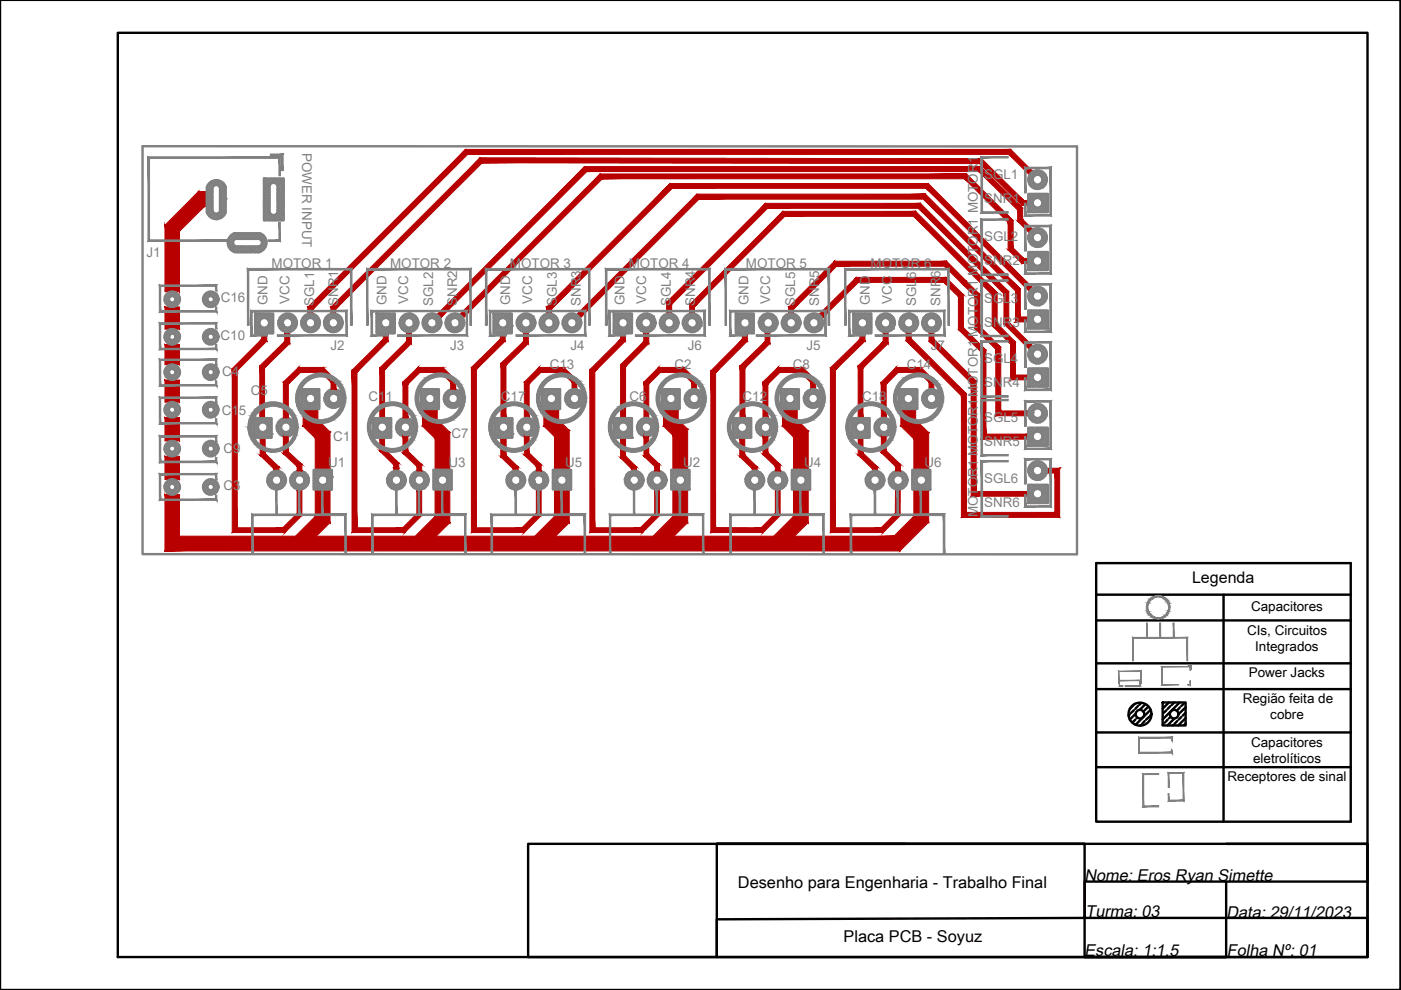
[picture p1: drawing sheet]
<svg xmlns="http://www.w3.org/2000/svg" width="297mm" height="210mm" viewBox="0 0 297 210" stroke-linecap="round" stroke-linejoin="round" font-family="sans-serif">
<defs><g id="words">
<g font-size="3.5">
<text x="156.5" y="188.4">Desenho para Engenharia - Trabalho Final</text>
<text x="229.9" y="186.7">Nome: Eros Ryan Simette</text>
<text x="230.1" y="194.5">Turma: 03</text>
<text x="260" y="194.5">Data: 29/11/2023</text>
<text x="178.9" y="199.7">Placa PCB - Soyuz</text>
<text x="229.9" y="202.7">Escala: 1:1.5</text>
<text x="260.1" y="202.7">Folha Nº: 01</text>
</g>
<text font-size="3.4" x="252.7" y="123.6">Legenda</text>
<g font-size="2.9">
<text x="265.3" y="129.6">Capacitores</text>
<text x="264.4" y="134.5">CIs, Circuitos</text>
<text x="266.1" y="137.9">Integrados</text>
<text x="264.8" y="143.6">Power Jacks</text>
<text x="263.5" y="149.1">Região feita de</text>
<text x="269.3" y="152.5">cobre</text>
<text x="265.3" y="158.3">Capacitores</text>
<text x="265.7" y="161.7">eletrolíticos</text>
<text x="260.3" y="165.6">Receptores de sinal</text>
</g>
<g font-size="2.8" fill="#808080">
<text x="64.1" y="32.4" transform="rotate(90 64.1 32.4)">POWER INPUT</text>
<text x="208.7" y="37.9">SGL1</text>
<text x="208.7" y="43.1">SNR1</text>
<text x="208.7" y="51.2">SGL2</text>
<text x="31" y="54.5">J1</text>
<text x="57.6" y="56.7">MOTOR 1</text>
<text x="82.7" y="56.7">MOTOR 2</text>
<text x="108.1" y="56.7">MOTOR 3</text>
<text x="133.3" y="56.7">MOTOR 4</text>
<text x="158.2" y="56.7">MOTOR 5</text>
<text x="184.6" y="56.7">MOTOR 6</text>
<text x="208.7" y="56.3">SNR2</text>
<text x="46.8" y="64">C16</text>
<text x="56.7" y="64.7" transform="rotate(-90 56.7 64.7)">GND</text>
<text x="61.4" y="64.4" transform="rotate(-90 61.4 64.4)">VCC</text>
<text x="66.6" y="64.9" transform="rotate(-90 66.6 64.9)">SGL1</text>
<text x="71.7" y="64.9" transform="rotate(-90 71.7 64.9)">SNR1</text>
<text x="82" y="64.7" transform="rotate(-90 82 64.7)">GND</text>
<text x="86.6" y="64.4" transform="rotate(-90 86.6 64.4)">VCC</text>
<text x="91.8" y="64.9" transform="rotate(-90 91.8 64.9)">SGL2</text>
<text x="96.9" y="64.9" transform="rotate(-90 96.9 64.9)">SNR2</text>
<text x="108.2" y="64.7" transform="rotate(-90 108.2 64.7)">GND</text>
<text x="112.8" y="64.4" transform="rotate(-90 112.8 64.4)">VCC</text>
<text x="118" y="64.9" transform="rotate(-90 118 64.9)">SGL3</text>
<text x="123.1" y="64.9" transform="rotate(-90 123.1 64.9)">SNR3</text>
<text x="132.4" y="64.7" transform="rotate(-90 132.4 64.7)">GND</text>
<text x="137" y="64.4" transform="rotate(-90 137 64.4)">VCC</text>
<text x="142.2" y="64.9" transform="rotate(-90 142.2 64.9)">SGL4</text>
<text x="147.4" y="64.9" transform="rotate(-90 147.4 64.9)">SNR4</text>
<text x="158.7" y="64.7" transform="rotate(-90 158.7 64.7)">GND</text>
<text x="163.3" y="64.4" transform="rotate(-90 163.3 64.4)">VCC</text>
<text x="168.6" y="64.9" transform="rotate(-90 168.6 64.9)">SGL5</text>
<text x="173.7" y="64.9" transform="rotate(-90 173.7 64.9)">SNR5</text>
<text x="184.4" y="64.7" transform="rotate(-90 184.4 64.7)">GND</text>
<text x="189.1" y="64.4" transform="rotate(-90 189.1 64.4)">VCC</text>
<text x="194.3" y="64.9" transform="rotate(-90 194.3 64.9)">SGL6</text>
<text x="199.4" y="64.9" transform="rotate(-90 199.4 64.9)">SNR6</text>
<text x="208.7" y="64.1">SGL3</text>
<text x="208.7" y="69.2">SNR3</text>
<text x="46.8" y="72.1">C10</text>
<text x="70.1" y="74.2">J2</text>
<text x="95.5" y="74.2">J3</text>
<text x="120.9" y="74.2">J4</text>
<text x="145.8" y="74.2">J6</text>
<text x="171" y="74.2">J5</text>
<text x="197.4" y="74.2">J7</text>
<text x="208.7" y="77">SGL4</text>
<text x="47.1" y="79.7">C4</text>
<text x="53.2" y="83.7">C5</text>
<text x="116.5" y="78.2">C13</text>
<text x="143" y="78.2">C2</text>
<text x="168.1" y="78.2">C8</text>
<text x="192.3" y="78.2">C14</text>
<text x="208.7" y="82.1">SNR4</text>
<text x="47" y="87.9">C15</text>
<text x="78.1" y="84.9">C11</text>
<text x="106.2" y="84.9">C17</text>
<text x="133.4" y="84.9">C6</text>
<text x="157.4" y="84.9">C12</text>
<text x="182.8" y="84.9">C18</text>
<text x="208.7" y="89.4">SGL5</text>
<text x="70.7" y="93.4">C1</text>
<text x="95.8" y="92.9">C7</text>
<text x="208.7" y="94.5">SNR5</text>
<text x="47.4" y="96.1">C9</text>
<text x="69.6" y="99">U1</text>
<text x="95.1" y="99">U3</text>
<text x="119.8" y="99">U5</text>
<text x="144.8" y="99">U2</text>
<text x="170.5" y="99">U4</text>
<text x="196" y="99">U6</text>
<text x="47.4" y="103.9">C3</text>
<text x="208.7" y="102.4">SGL6</text>
<text x="208.7" y="107.5">SNR6</text>
<text x="207.3" y="109.7" transform="rotate(-90 207.3 109.7)">MOTOR1 MOTOR1MOTOR1 MOTOR1 MOTOR1 MOTOR1</text>
</g>
</g></defs>
<!-- layer: trilha -->
<g fill="#b80000" stroke="#b80000" stroke-width=".21">
<path d="M182.3 70.7l1.1 1.6v-1.6zM182.3 70.7l1.1 1.6-1.1-.4zM182.3 71.9l-5.2 6.6 6.3-6.2zM176.1 78l6.2-6.1-5.2 6.6zM176.1 78l1 33.9v-33.4zM176.1 78l1 33.9-1 1zM176.1 112.9l10.7-1h-9.7zM176.1 112.9l10.7-1 .4 1zM189.8 108.9l-3 3 .4 1zM189.8 108.9l1 .4-3.6 3.6zM189.9 103.8l-.1 5.1 1 .4zM189.9 103.8h1l-.1 5.5z"/>
<path d="M168.2 103.8l3.2 7v-7zM168.2 103.8l3.2 7-3.2-1.3zM168.2 109.5l-2.4 6.8 5.6-5.5zM168.2 109.5l-2.4 6.8-2.2-2.2z"/>
<path d="M164.4 103.8l1 5.5v-5.5zM164.4 103.8l1 5.5-1-.4zM164.4 108.9l-2.6 4 3.6-3.6zM164.4 108.9l-2.6 4-.4-1zM150.7 112.9h11.1l-.4-1zM151.7 111.9h9.7l-10.7 1zM150.7 78.6v34.3l1-1zM150.7 78.6l1 .5v32.8zM157.4 71.9l-6.7 6.7 1 .5zM157.4 71.9l1.1 .4-6.8 6.8zM157.4 70.7v1.2l1.1 .4zM157.4 70.7h1.1v1.6z"/>
<path d="M92.2 103.8l3.2 7v-7zM92.2 103.8l3.2 7-3.2-1.3zM92.2 109.5l-2.4 6.8 5.6-5.5zM92.2 109.5l-2.4 6.8-2.2-2.2z"/>
<path d="M142.7 103.8l3.1 7v-7zM142.7 103.8l3.1 7-3.1-1.3zM142.7 109.5l-2.5 6.8 5.6-5.5zM142.7 109.5l-2.5 6.8-2.2-2.2z"/>
<path d="M66.8 103.8l3.2 7v-7zM66.8 103.8l3.2 7-3.2-1.3zM66.8 109.5l-2.4 6.8 5.6-5.5zM66.8 109.5l-2.4 6.8-2.2-2.2z"/>
<path d="M117.6 103.8l3.1 7v-7zM117.6 103.8l3.1 7-3.1-1.3zM117.6 109.5l-2.5 6.8 5.6-5.5zM117.6 109.5l-2.5 6.8-2.2-2.2z"/>
<path d="M64.3 86.7l3.1 2.3v-2.3zM64.3 86.7l3.1 2.3-3.1 1.4zM64.3 90.4l5.7 1.2-2.6-2.6zM64.3 90.4l5.7 1.2-3.2 1.3zM66.8 92.9l3.2 6.7v-8zM66.8 92.9l3.2 6.7h-3.2z"/>
<path d="M89.6 86.7l3.1 2.3v-2.3zM89.6 86.7l3.1 2.3-3.1 1.4zM89.6 90.4l5.8 1.3-2.7-2.7zM89.6 90.4l5.8 1.3-3.2 1.3zM92.2 93l3.2 6.6v-7.9zM92.2 93l3.2 6.6h-3.2z"/>
<path d="M115.3 86.7l3.1 2.3v-2.3zM115.3 86.7l3.1 2.3-3.1 1.4zM115.3 90.4l5.4 .8-2.3-2.2zM115.3 90.4l5.4 .8-3.1 1.4zM117.6 92.6l3.1 7v-8.4zM117.6 92.6l3.1 7h-3.1z"/>
<path d="M142.7 92.3v7.3h3.1zM142.7 92.3l3.1-1.3v8.6zM140.7 90.4l2 1.9 3.1-1.3zM140.7 90.4l3.1-1.4 2 2zM140.7 86.7v3.7l3.1-1.4zM140.7 86.7h3.1v2.3z"/>
<path d="M168.2 92.7v6.9h3.2zM168.2 92.7l3.2-1.3v8.2zM165.9 90.4l2.3 2.3 3.2-1.3zM165.9 90.4l3.1-1.4 2.4 2.4zM165.9 86.7v3.7l3.1-1.4zM165.9 86.7h3.1v2.3z"/>
<path d="M197 81.1v1.4h1zM197 81.1l1-.5v1.9zM194.9 79l2.1 2.1 1-.5zM195.3 77.9l2.7 2.7-3.1-1.6zM190.4 79h4.5l.4-1.1zM189.9 77.9h5.4l-4.9 1.1zM189.9 77.9l-2 3.6 2.5-2.5zM189.9 77.9l-2 3.6-1.1-.4zM186.8 81.1l1.1 7.5v-7.1zM186.8 81.1l1.1 7.5h-1z"/>
<path d="M171.9 81.1v1.4h1zM171.9 81.1l1-.5v1.9zM169.8 79l2.1 2.1 1-.5zM170.2 77.9l2.7 2.7-3.1-1.6zM165.4 79h4.4l.4-1.1zM164.9 77.9h5.3l-4.8 1.1zM164.9 77.9l-2.1 3.6 2.6-2.5zM161.8 81l3.1-3.1-2.1 3.6zM161.8 81l1 7.6v-7.1zM161.8 81l1 7.6h-1z"/>
<path d="M146.6 81.1v1.4h1.1zM146.6 81.1l1.1-.5v1.9zM144.5 79l2.1 2.1 1.1-.5zM144.9 77.9l2.8 2.7-3.2-1.6zM140 79h4.5l.4-1.1zM139.6 77.9h5.3l-4.9 1.1zM139.6 77.9l-2.1 3.5 2.5-2.4zM139.6 77.9l-2.1 3.5-1-.4zM136.5 81l1 7.6v-7.2zM136.5 81l1 7.6h-1z"/>
<path d="M121.3 81.1v1.4h1zM121.3 81.1l1-.5v1.9zM119.2 79l2.1 2.1 1-.5zM119.6 77.9l2.7 2.7-3.1-1.6zM114.7 79h4.5l.4-1.1zM114.3 77.9h5.3l-4.9 1.1zM114.3 77.9l-2.1 3.5 2.5-2.4zM114.3 77.9l-2.1 3.5-1-.4zM111.2 81l1 7.6v-7.2zM111.2 81l1 7.6h-1z"/>
</g>
<!-- layer: componentes -->
<g fill="#808080" stroke="#808080" stroke-width=".21">
<path d="M190.2 103.8l.3 5.3v-5.3zM190.2 103.8l.3 5.3h-.3z"/>
<path d="M169.5 103.8l.3 5.3v-5.3zM169.5 103.8l.3 5.3h-.3z"/>
<path d="M164.6 103.8l.3 5.3v-5.3zM164.6 103.8l.3 5.3h-.3z"/>
</g>
<g fill="none" stroke="#808080" stroke-width=".51">
<path d="M190.7 84.1l-.1 .1M190.8 85.2l-.2 .2M191 82.6l-.3 .3M191 86.2l-.3 .3M191.1 83.7l-.3 .3M191.3 84.7l-.3 .3M191.4 85.8l-.3 .3M191.5 84.5l-.1 .1M191.6 83.2l-.3 .3M191.6 85l-1 1M191.7 82.5l-1.1 1M191.9 85.3l-.3 .4"/>
<path d="M192.1 82.7l-.3 .4M192.1 86.4l-.3 .3M192.3 82.5l-.1 .1M192.3 85.5l-1.2 1.2M192.5 86l-.3 .2M192.7 83.4l-.1 .1M192.9 82.5l-2.3 2.3M193 85.5l-.3 .3M193.1 82.9l-.3 .3M193.1 86.5l-.1 .2M193.5 82.5l-.2 .2M193.6 86.1l-.3 .3"/>
<path d="M193.7 83.5l-.3 .3M193.9 84.6l-.3 .3M194 85.7l-.3 .3M194.1 82.5l-1.1 1.1M194.2 83.1l-.3 .3M194.4 84.1l-.4 .3M194.5 83.4l-.9 .9M194.5 84.6l-2.1 2.1M194.5 85.8l-.9 .9M194.5 82.8l-.1 .1M194.5 85.2l-.3 .3M194.5 86.4l-.1 .1"/>
<path d="M195.9 83.8l-.4 .3M196 84.9l-.3 .3M196.1 86h.1M196.3 83.4l-.3 .3M196.5 84.4l-.3 .3M196.6 84.9l-.7 .7M196.6 85.5l-.3 .3M196.8 82.9l-.3 .3M196.8 85.3h.1M197.1 82.6l-.2 .1M197.2 85.5l-.7 .7M197.2 86.1l-.3 .3"/>
<path d="M197.7 85.7l-.3 .3M197.7 82.5l-2.2 2.3M197.8 83.1l-.3 .3M198.2 82.6l-.2 .3M198.5 83.7l-.2 .1M198.6 82.9l-.6 .6M198.9 83.2l-.3 .3M199.2 83.5l-.7 .7M199.5 84.5l-2.1 2"/>
</g>
<circle cx="197.8" cy="85.5" r=".25" fill="#808080"/>
<g fill="none" stroke="#808080" stroke-width=".51">
<path d="M30.2 31h198.1v86.5h-198.1zM58.3 99.9h-.1M58.9 99.8l-2.3 2.3M59.4 100l-.2 .1M63.1 99.9l-.2 .2M63.8 99.8l-2.3 2.2M64.2 100l-.2 .2M66.8 99.8l-.3 .3M67.6 99.6l-1.1 1.1M68.8 99.6l-2.3 2.3M70.1 99.6l-1.3 1.3M198.3 86.2l-.1 .1"/>
<path d="M198.6 84.7l-.1 .2M198.8 85.8l-.3 .3M199.1 84.3l-.3 .3M199.2 85.3l-.3 .4M199.4 83.9l-.2 .2M56.8 102.5h.1M57.1 101l-.3 .3M57.3 102l-.3 .4M57.4 103.1l-.1 .2M57.6 100.6l-.3 .3M57.6 101.7l-.2 .2M57.7 102.2l-.7 .7"/>
<path d="M57.9 102.7l-.3 .3M58 100.1l-.3 .3M58.3 102.8l-.7 .7M58.5 103.3l-.3 .3M58.6 100.7l-.1 .1M58.9 102.8l-.3 .3M59.1 100.2l-.3 .4M59.6 103.4l-.3 .2M59.7 100.9l-.3 .2M59.7 100.2l-.6 .7M59.9 101.9l-.3 .3M60 103l-.3 .3"/>
<path d="M60.1 100.5l-.2 .2M60.3 100.8l-.7 .7M60.3 101.4l-.3 .3M60.5 102.5l-.3 .3M60.5 101.2v.1M60.6 101.8l-2 2M61.8 101.1l-.2 .3M62 102.2l-.3 .3M62.3 100.7l-.3 .3M62.4 101.7l-.3 .3M62.6 102.2l-.8 .7M62.6 102.8l-.3 .3"/>
<path d="M62.7 100.2l-.3 .4M62.8 102.6l-.1 .1M63.2 102.8l-.7 .7M63.2 103.4l-.3 .3M63.7 103l-.4 .3M63.8 100.4l-.3 .3M63.8 102.8h.1M64.4 101l-.1 .1M64.6 100.2l-.7 .7M64.9 100.6l-.3 .3M65.2 100.8l-.7 .7M65.5 101.7l-2 2.1"/>
<path d="M67.4 102.2l-.9 .9M68.1 102.8l-1 1M70.4 100.5l-1 1M70.4 101.7l-2.1 2.1M70.4 103l-.8 .8"/>
<circle cx="197.5" cy="84.5" r="1.97"/>
</g>
<path d="M118.9 103.8l.3 5.3v-5.3zM118.9 103.8l.3 5.3h-.3z" fill="#808080" stroke="#808080" stroke-width=".21"/>
<!-- layer: trilha -->
<g fill="#b80000" stroke="#b80000" stroke-width=".21">
<path d="M222 99.3v1l2.7-1zM222 100.3l2.7-1-1.1 1zM224.7 99.3l-1.1 1 1.1 9.4zM223.6 100.3l1.1 9.4-1.1-1.1zM203.8 109.7h20.9l-1.1-1.1zM204.9 108.6h18.7l-19.8 1.1zM203.8 83.9v25.8l1.1-1.1zM203.8 83.9l1.1-.4v25.1zM192.1 72.2l11.7 11.7 1.1-.4zM192.1 72.2l1.1-.4 11.7 11.7zM192.1 70.4v1.8l1.1-.4zM192.1 70.4h1.1v1.4z"/>
<path d="M205.9 105.2h12.1v-1zM205.9 105.2l1.1-1h11zM205.9 81.3v23.9l1.1-1zM205.9 81.3l1.1-.5v23.4zM197 72.3l8.9 9 1.1-.5zM197 72.3l1-.4 9 8.9zM197 70.4v1.9l1-.4zM197 70.4h1v1.5z"/>
<path d="M131.6 70.7l1 1.6v-1.6zM131.6 70.7l1 1.6-1-.4zM131.6 71.9l-5.5 6.9 6.5-6.5zM125.1 78.4l6.5-6.5-5.5 6.9zM125.1 78.4l1 33.5v-33.1zM125.1 78.4l1 33.5-1 1zM125.1 112.9l10.7-1h-9.7zM125.1 112.9l10.7-1 .4 1zM135.8 111.9l.4 1 2.6-4zM138.8 108.9l1 .4-3.6 3.6zM138.8 103.8v5.1l1 .4zM138.8 103.8h1v5.5z"/>
<path d="M113.7 103.8l1 5.5v-5.5zM113.7 103.8l1 5.5-1-.4zM113.7 108.9l-2.6 4 3.6-3.6zM110.7 111.9l3-3-2.6 4zM99.9 112.9h11.2l-.4-1zM99.9 112.9l1.1-1h9.7zM99.9 77.9v35l1.1-1zM99.9 77.9l1.1 .4v33.6zM99.9 77.9l1.1 .4 5.1-6.4zM106.1 71.9l1 .4-6.1 6zM106.1 70.7v1.2l1 .4zM106.1 70.7h1v1.6z"/>
<path d="M81.3 70.7l1 1.6v-1.6zM81.3 70.7l1 1.6-1-.4zM81.3 71.9l-5.6 7 6.6-6.6zM74.6 78.5l6.7-6.6-5.6 7zM74.6 78.5l1.1 33.4v-33zM74.6 78.5l1.1 33.4-1.1 1zM74.6 112.9l10.8-1h-9.7zM74.6 112.9l10.8-1 .4 1zM85.4 111.9l.4 1 2.6-4zM88.4 108.9l1 .4-3.6 3.6zM88.4 103.8v5.1l1 .4zM88.4 103.8h1v5.5z"/>
<path d="M63 103.8l1 5.5v-5.5zM63 103.8l1 5.5-1-.4zM63 108.9l-2.6 4 3.6-3.6zM59.9 111.9l3.1-3-2.6 4zM49.2 112.9h11.2l-.5-1zM49.2 112.9l1.1-1h9.6zM49.2 78.2v34.7l1.1-1zM49.2 78.2l1.1 .4v33.3zM49.2 78.2l1.1 .4 5.2-6.7zM55.5 71.9l1.1 .4-6.3 6.3zM55.5 70.7v1.2l1.1 .4zM55.5 70.7h1.1v1.6z"/>
<path d="M193.8 93.1v6.5h3.1zM193.8 93.1l3.1-1.4v7.9zM191 90.4l2.8 2.7 3.1-1.4zM191 90.4l3.1-1.4 2.8 2.7zM191 86.7v3.7l3.1-1.4zM191 86.7h3.1v2.3z"/>
<path d="M193.8 103.8l3.1 6.9v-6.9zM193.8 103.8l3.1 6.9-3.1-1.3zM193.8 109.4l-3 7.4 6.1-6.1zM193.8 109.4l-3 7.4-1.3-3.1zM35 116.8h155.8l-1.3-3.1zM38.1 113.7h151.4l-154.5 3.1zM35 104.9v11.9l3.1-3.1zM35 104.9h3.1v8.8z"/>
<path d="M35 96.7v5h3.1zM35 96.7h3.1v5z"/>
<path d="M35 88.5v5h3.1zM35 88.5h3.1v5z"/>
<path d="M35 80.6v4.7h3.1zM35 80.6h3.1v4.7z"/>
<path d="M35 73v4.3h3.1zM35 73h3.1v4.3z"/>
<path d="M35 65.1v4.7h3.1zM35 65.1h3.1v4.7z"/>
<path d="M35 47.8v14.1h3.1zM35 47.8l3.1 1.2v12.9zM42.1 40.6l-7.1 7.2 3.1 1.2zM42.1 40.6l1.3 3.1-5.3 5.3zM42.1 40.6l1.3 3.1 .5-3.1zM43.9 40.6v3.1h-.5z"/>
<path d="M156.8 92.8l1.1 3.6v-3.6zM156.8 92.8l1.1 3.6-1.1 .4zM156.8 96.8l3.7 2.2-2.6-2.6zM156.8 96.8l3.7 2.2-1 .4zM159.5 99.4l1 .4v-.8zM159.5 99.4l1 .4h-1z"/>
<path d="M58.1 99.4v.4h1zM58.1 99.4l1-.4v.8zM55.2 96.6l2.9 2.8 1-.4zM55.2 96.6l1-.4 2.9 2.8zM55.2 92.8v3.8l1-.4zM55.2 92.8h1v3.4z"/>
<path d="M83.5 99.2v.6h1zM83.5 99.2h1v.6zM83.5 98.6v.6h1zM83.5 98.6l1-.5v1.1zM80.5 95.6l3 3 1-.5zM80.5 95.6l1-.4 3 2.9zM80.5 92.8v2.8l1-.4zM80.5 92.8h1v2.4z"/>
<path d="M108.8 99.4v.4h1.1zM108.8 99.4l1.1-.4v.8zM106.2 96.9l2.6 2.5 1.1-.4zM106.2 96.9l1.1-.4 2.6 2.5zM106.2 92.8v4.1l1.1-.4zM106.2 92.8h1.1v3.7z"/>
<path d="M106.2 92.8l1.1 3.9v-3.9zM106.2 92.8l1.1 3.9h-1.1z"/>
<path d="M131.6 92.8l1 3.9v-3.9zM131.6 92.8l1 3.9-1 .4zM131.6 97.1l3.4 1.9-2.4-2.3zM131.6 97.1l3.4 1.9-1.1 .4zM133.9 99.4l1.1 .4v-.8zM133.9 99.4l1.1 .4h-1.1z"/>
<path d="M86.2 70.4l1 2.4v-2.4zM86.2 70.4l1 2.4-1-.4zM86.2 72.4l-4.7 6 5.7-5.6zM80.5 78l5.7-5.6-4.7 6zM80.5 78l1 10.7v-10.3zM80.5 78l1 10.7h-1z"/>
<path d="M111 70.4l1 2.4v-2.4zM111 70.4l1 2.4-1-.4zM111 72.4l-3.7 5 4.7-4.6zM106.2 77l4.8-4.6-3.7 5zM106.2 77l1.1 11.7v-11.3zM106.2 77l1.1 11.7h-1.1z"/>
<path d="M136.5 70.4l1 2.4v-2.4zM136.5 70.4l1 2.4-1-.4zM136.5 72.4l-3.9 5.3 4.9-4.9zM136.5 72.4l-3.9 5.3-1-.4zM131.6 77.3l1 11.4v-11zM131.6 77.3l1 11.4h-1z"/>
<path d="M162.2 70.4l1 2.4v-2.4zM162.2 70.4l1 2.4-1-.4zM162.2 72.4l-4.3 5.6 5.3-5.2zM156.9 77.6l5.3-5.2-4.3 5.6zM156.9 77.6l1 11.1v-10.7zM156.9 77.6l1 11.1h-1z"/>
<path d="M60.4 70.4l1 2.4v-2.4zM60.4 70.4l1 2.4-1-.4zM60.4 72.4l-4.3 5.6 5.3-5.2zM55.1 77.6l5.3-5.2-4.3 5.6zM55.1 77.6l1 11.1v-10.7zM55.1 77.6l1 11.1h-1z"/>
<path d="M211.1 88.2h6.9v-1.1zM211.1 88.2l1.1-1.1h5.8zM211.1 74.1v14.1l1.1-1.1zM211.1 74.1l1.1-.5v13.5zM206.7 69.7l4.4 4.4 1.1-.5zM206.7 69.7l1.1-.5 4.4 4.4zM206.7 62.9v6.8l1.1-.5zM206.7 62.9l1.1-.4v6.7zM204.2 60.4l2.5 2.5 1.1-.4zM204.2 60.4l.7-.7 2.9 2.8zM200.2 56.4l4 4 .7-.7zM200.7 55.4l4.2 4.3-4.7-3.3zM177.4 56.4h22.8l.5-1zM176.9 55.4h23.8l-23.3 1zM176.9 55.4l-.8 2.3 1.3-1.3zM176.9 55.4l-.8 2.3-.8-.7zM175.3 57l-7.1 8.5 7.9-7.8zM175.3 57l-7.1 8.5-1-.4zM167.2 65.1l1 1.4v-1zM167.2 65.1l1 1.4h-1z"/>
<path d="M173.6 66.7l.7 .8 7.3-8.7zM181.6 58.8l.4 1.1-7.7 7.6zM181.6 58.8l.4 1.1 18.5-1.1zM182 59.9l18.5-1.1-.4 1.1zM200.5 58.8l-.4 1.1 4.2 2.6zM200.1 59.9l4.2 2.6-1.1 .4zM203.2 62.9l1.1 6.5v-6.9zM203.2 62.9l1.1 6.5-1.1 .5zM203.2 69.9l5.8 4.3-4.7-4.8zM203.2 69.9l5.8 4.3-1 .4zM208 74.6l1 17.4v-17.8zM208 74.6l1 17.4-1 1.1zM209 92l-1 1.1 10-1.1zM208 93.1l10-1.1v1.1z"/>
<path d="M185 99.4v.4h1.1zM185 99.4l1.1-.4v.8zM181.9 96.5l3.1 2.9 1.1-.4zM181.9 96.5l1.1-.5 3.1 3zM181.9 92.8v3.7l1.1-.5zM181.9 92.8h1.1v3.2z"/>
<path d="M70.1 65.1v1.4h1.1zM70.1 65.1l1.1 .4v1zM70.1 65.1l1.1 .4 30.6-32zM101.8 33.5l.4 1-31 31zM101.8 33.5l.4 1 106-.8zM102.2 34.5l106-.8-.5 1zM208.2 33.7l-.5 1 9.4 7.8zM207.7 34.7l9.4 7.8-.4 1zM217.1 42.5l-.4 1 1.3-1zM216.7 43.5l1.3-1v1z"/>
<path d="M213.9 32.7l4.3 4.4 .7-.8zM214.3 31.7l4.6 4.6-5-3.6zM99.1 32.7h114.8l.4-1zM98.7 31.7h115.6l-115.2 1zM98.7 31.7l-32.4 33.8 32.8-32.8zM65.3 65.1l33.4-33.4-32.4 33.8zM65.3 65.1l1 1.4v-1zM65.3 65.1l1 1.4h-1z"/>
<path d="M124 35.3l-31.4 31.4 .7 .7zM124 35.3l.4 1.1-31.1 31zM124 35.3l.4 1.1 83.5-1.1zM124.4 36.4l83.5-1.1-.4 1.1zM207.9 35.3l-.4 1.1 9.3 7.7zM207.5 36.4l9.3 7.7-1 .4zM215.8 44.5l1 2v-2.4zM215.8 44.5l1 2-1 .4zM215.8 46.9l3.1 1.8-2.1-2.2zM215.8 46.9l3.1 1.8-.7 .7z"/>
<path d="M97.5 66.7l.7 .7 29.1-30.5zM127.3 36.9l.4 1-29.5 29.5zM127.3 36.9l.4 1 77.2-1zM127.7 37.9l77.2-1-.4 1zM204.9 36.9l-.4 1 10.3 8.9zM204.5 37.9l10.3 8.9-1.1 .4zM213.7 47.2l1.1 5.3v-5.7zM213.7 47.2l1.1 5.3-1.1 .5zM213.7 53l3.4 1.8-2.3-2.3zM213.7 53l3.4 1.8-.4 1.1zM217.1 54.8l-.4 1.1 1.3-1.1zM216.7 55.9l1.3-1.1v1.1z"/>
<path d="M196.4 39.9l21.8 21.9 .7-.8zM196.8 38.9l22.1 22.1-22.5-21.1zM142.5 39.9h53.9l.4-1zM142.1 38.9h54.7l-54.3 1zM142.1 38.9l-25.2 26.6 25.6-25.6zM142.1 38.9l-25.2 26.6-1-.4zM115.9 65.1l1 1.4v-1zM115.9 65.1l1 1.4h-1z"/>
<path d="M122.3 66.7l.7 .7 24.8-26.2zM147.8 41.2l.4 1-25.2 25.2zM147.8 41.2l.4 1 48-1zM148.2 42.2l48-1-.4 1zM196.2 41.2l-.4 1 20.5 19.1zM195.8 42.2l20.5 19.1-1 .4zM215.3 61.7l1 5.5v-5.9zM215.3 61.7l1 5.5-1 1.1zM216.3 67.2l-1 1.1 2.7-1.1zM215.3 68.3l2.7-1.1v1.1z"/>
<path d="M141.4 64.1v2.4h1zM141.4 64.1l1 .4v2zM141.4 64.1l1 .4 19.9-21.4zM162.3 43.1l.4 1.1-20.3 20.3zM162.3 43.1l.4 1.1 32.5-1.1zM162.7 44.2l32.5-1.1-.5 1.1zM195.2 43.1l-.5 1.1 19.2 17.7zM194.7 44.2l19.2 17.7-1 .4zM212.9 62.3l1 6v-6.4zM212.9 62.3l1 6-1 .4zM212.9 68.7l6 4.6-5-5zM212.9 68.7l6 4.6-.7 .8z"/>
<path d="M214.2 80.5h3.8v-1zM214.2 80.5l1.1-1h2.7zM214.2 73v7.5l1.1-1zM214.2 73l1.1-.5v7zM210.4 69.1l3.8 3.9 1.1-.5zM210.4 69.1l1-.5 3.9 3.9zM210.4 62.5v6.6l1-.5zM210.4 62.5l1-.4v6.5zM193.7 45.9l16.7 16.6 1-.4zM194.1 44.8l17.3 17.3-17.7-16.2zM166.4 45.9h27.3l.4-1.1zM166 44.8h28.1l-27.7 1.1zM166 44.8l-18.8 20.2 19.2-19.1zM166 44.8l-18.8 20.2-1-.4zM146.2 64.6l1 1.9v-1.5zM146.2 64.6l1 1.9h-1z"/>
<path d="M187.2 70.4l1.1 2.4v-2.4zM187.2 70.4l1.1 2.4-1.1-.4zM187.2 72.4l-4.2 5.6 5.3-5.2zM181.9 77.6l5.3-5.2-4.2 5.6zM181.9 77.6l1.1 11.1v-10.7zM181.9 77.6l1.1 11.1h-1.1z"/>
</g>
<!-- layer: 0 -->
<path d="M52.7 90.9h.6M59.1 85.6v.6" fill="none" stroke="#808080" stroke-width=".51"/>
<!-- layer: componentes -->
<circle cx="67" cy="99.6" r=".25" fill="#808080"/>
<g fill="none" stroke="#808080" stroke-width=".51">
<path d="M67.9 99.9l-.3 .3M68.2 99.6l-.1 .2M69.4 99.6l-.3 .3M70.4 99.9l-.2 .2M64.3 103.6l-.1 .1M64.6 102l-.1 .1M64.7 103.1l-.3 .3M65 101.6l-.3 .3M65.2 102.7l-.3 .3M65.4 102.5h-.1M65.4 101.2l-.2 .2M66.5 101.3h.1"/>
<path d="M66.7 102.4l-.2 .1M66.8 103.4l-.3 .3M67 100.9l-.3 .2M67.1 101.9l-.3 .3M67.3 103l-.3 .3M67.4 101.7h-.1M67.4 100.4l-.3 .3M67.7 102.6l-.3 .2M67.9 103.6l-.2 .2M68.4 103.1l-.3 .3M68.5 100.6l-.2 .2M68.7 102.8l-.2 .2"/>
<path d="M69 100.1l-.3 .3M69.6 100.7l-.3 .3M69.7 101.7l-.3 .3M70 100.2l-.3 .4M70.2 101.3l-.3 .3"/>
</g>
<circle cx="70.4" cy="101.1" r=".25" fill="#808080"/>
<g fill="none" stroke="#808080" stroke-width=".51">
<path d="M66.5 99.6h3.9v4.2h-3.9zM83.8 99.8l-.1 .1M84.4 99.9l-2.3 2.3M89.2 99.9l-2.2 2.3M91.9 99.6h.1M93.1 99.6l-1.2 1.3M94.4 99.6l-2.5 2.4M95.6 99.6l-1.3 1.3M69 103.7l-.1 .1M69.4 103.3l-.3 .3M69.9 102.8l-.3 .3M70.4 102.4l-.4 .3"/>
<path d="M70.4 103.6l-.2 .1M82.2 101.4l-.2 .2M82.3 102.5l-.1 .1M82.6 101l-.3 .3M82.8 102l-.3 .4M82.9 103.1l-.1 .2M83 101.9h-.1M83.1 100.6l-.3 .3M83.1 102.3l-.6 .7M83.4 102.7l-.3 .3M83.6 100.1l-.3 .3M83.9 102.8l-.8 .8"/>
<path d="M84.2 100.7l-.1 .1M84.6 100.2l-.3 .4M84.8 100v.1M85.2 100.2l-.7 .7M85.2 100.9l-.3 .2M85.6 100.5l-.2 .2M85.8 100.9l-.8 .7M86 101.9l-1.9 1.9M88 102.3l-.7 .7M88.7 102.8l-.7 .8M90.1 100.2l-.7 .7M90.6 100.9l-.7 .7"/>
<path d="M90.9 101.9l-1.9 1.9M92.9 102.3l-1 1M93.6 102.8l-1 1M95.8 100.6l-1 1M95.8 101.9l-1.9 1.9M95.8 103.1l-.7 .7"/>
<circle cx="58.7" cy="101.8" r="1.97"/>
<circle cx="58.7" cy="101.8" r="1.04"/>
<circle cx="63.5" cy="101.8" r="1.97"/>
<circle cx="63.5" cy="101.8" r="1.04"/>
<circle cx="68.4" cy="101.8" r="1.04"/>
</g>
<circle cx="83.6" cy="103.7" r=".25" fill="#808080"/>
<path d="M84 103.3l-.3 .3M84.5 102.8l-.3 .3" fill="none" stroke="#808080" stroke-width=".51"/>
<circle cx="84.6" cy="102.7" r=".25" fill="#808080"/>
<g fill="none" stroke="#808080" stroke-width=".51">
<path d="M88.6 99.8l-.2 .3M92.4 99.8l-.3 .3M84.9 102.4h.1M85.1 103.4l-.2 .2M85.4 101.9l-.3 .3M85.5 103l-.3 .3M85.8 102.7l-.1 .1M85.9 101.4l-.4 .3M87.4 101.1l-.4 .3M87.5 102.2l-.3 .3M87.7 103.3h-.1M87.8 100.7l-.3 .3"/>
<path d="M87.8 101.9l-.1 .1M88.1 102.8l-.3 .3M88.3 100.2l-.3 .4M88.3 102.6v.1M88.7 103.4l-.3 .3M89.2 103l-.3 .3M89.3 100.4l-.3 .3M89.5 102.7l-.2 .1M89.7 100l-.2 .2M90 101l-.3 .2M90.4 100.6l-.3 .3"/>
</g>
<circle cx="92.5" cy="99.6" r=".25" fill="#808080"/>
<path d="M90.1 102l-.3 .4M90.6 101.6l-.3 .3M90.8 101.3l-.1 .1" fill="none" stroke="#808080" stroke-width=".51"/>
<circle cx="89.8" cy="103.6" r=".25" fill="#808080"/>
<g fill="none" stroke="#808080" stroke-width=".51">
<path d="M91.9 99.6h3.9v4.2h-3.9zM93.4 99.9l-.3 .3M93.8 99.6l-.2 .2M95 99.6l-.3 .3M108.6 100l-1.1 1.1M109.3 99.8l-.1 .1M109.9 99.9l-1 1M114.2 99.8l-.2 .3M114.7 99.9l-.9 1M117.5 99.6l-.3 .2M118.7 99.6l-1.5 1.5M119.9 99.6l-1.3 1.3"/>
<path d="M121.1 99.7l-1.3 1.3M90.3 103.1l-.3 .3M90.7 102.7l-.3 .3M92.1 101.3l-.2 .1M92.2 102.4l-.3 .3M92.4 103.4l-.3 .3M92.5 100.9l-.3 .2M92.7 101.9l-.3 .3M92.8 103l-.3 .3M93 100.4l-.3 .3M93.2 102.6l-.2 .2M93.4 103.6l-.1 .2"/>
<path d="M93.9 103.1l-.3 .3M94.1 100.6l-.3 .2M94.3 102.8l-.2 .2M94.5 100.1l-.3 .3M94.5 103.7l-.1 .1M94.6 101.1h.1M94.8 102.2h-.1M95 103.3l-.3 .3M95.1 100.7l-.3 .3M95.2 101.7l-.2 .3M95.4 102.8l-.3 .3M95.5 100.2l-.3 .4"/>
<path d="M95.7 101.3l-.3 .3M95.8 100l-.1 .1M95.8 102.5l-.3 .2M95.8 103.7h-.1M107.7 101.4l-.3 .3M107.9 102.5l-.3 .3M108.2 101l-.3 .3M108.3 102.1l-.3 .3M108.4 101.4l-1 .9M108.5 103.1l-.3 .3M108.5 102.5l-.6 .6M108.6 100.6l-.3 .3"/>
<path d="M108.9 102.8l-.3 .2M109.1 100.1l-.3 .3M109.1 103.7v.1M109.3 102.8l-.7 .8M109.6 103.3l-.4 .3M109.7 100.7l-.1 .1M110 102.8l-.3 .3M110.2 100.2l-.3 .4M110.3 101.3h.1M110.4 102.4l-.2 .3M110.7 100.3l-.7 .7M110.7 100.9l-.3 .2"/>
<path d="M110.9 101.9l-.3 .3M111 100.6l-.1 .1M111.2 101.1l-.8 .7M111.3 102.1l-1.7 1.7M111.3 101.5l-.2 .2M112.4 101.6l-.2 .2M112.6 102.7l-.1 .1M112.9 101.1l-.3 .3M113 102.2l-.3 .3M113.2 101.4l-.9 .9M113.3 100.7l-.3 .3M113.4 102.5l-.7 .6"/>
<path d="M113.5 100l-1.1 1M113.8 100.2l-.3 .4M114.2 102.8l-.7 .8M115.5 100.3l-.6 .7M116 101l-.8 .8M116.2 102.1l-1.7 1.7M118.2 101.3l-1 .9M118.3 102.4l-1.1 1.1M119.1 102.8l-.9 1M121.1 100.9l-.9 .9M121.1 102.1l-1.7 1.7M121.1 103.3l-.5 .5"/>
<circle cx="84.1" cy="101.8" r="1.97"/>
<circle cx="84.1" cy="101.8" r="1.04"/>
<circle cx="88.9" cy="101.8" r="1.97"/>
<circle cx="88.9" cy="101.8" r="1.04"/>
<circle cx="93.8" cy="101.8" r="1.04"/>
</g>
<circle cx="113.2" cy="102" r=".25" fill="#808080"/>
<g fill="none" stroke="#808080" stroke-width=".51">
<path d="M117.9 99.8l-.3 .3M113.2 103.3l-.2 .1M113.7 102.8l-.4 .3M114.3 103.4l-.3 .3M114.7 103l-.3 .3M114.9 100.4l-.3 .3M115.1 100.1l-.1 .1M115.1 102.5l-.2 .3M115.5 101l-.4 .3M115.6 102l-.3 .4M115.8 100.6l-.2 .3M116.1 101.6l-.3 .3"/>
<path d="M117.4 100.2l-.2 .2"/>
</g>
<circle cx="118.1" cy="99.6" r=".25" fill="#808080"/>
<g fill="none" stroke="#808080" stroke-width=".51">
<path d="M117.2 99.6h3.9v4.2h-3.9zM119 99.9l-.3 .3M119.3 99.6l-.2 .2M120.5 99.6l-.3 .3M134.2 99.8l-1.7 1.8M139.1 99.8l-1.8 1.8M143 99.6l-.7 .7M144.2 99.6l-1.9 1.9M145.4 99.6l-1.1 1.2M117.3 102.8l-.1 .1M117.6 101.3l-.3 .3M117.7 102.4l-.3 .3"/>
<path d="M117.9 103.4l-.3 .3M118.1 100.9l-.4 .2M118.1 102l-.2 .2M118.4 103l-.3 .3M118.5 100.4l-.3 .3M118.6 102.7l-.1 .1M119 103.6l-.2 .2M119.4 103.1l-.3 .3M119.6 100.6l-.3 .2M119.9 102.7l-.3 .3M120 100.1l-.3 .3M120 103.7v.1"/>
<path d="M120.2 101.1l-.2 .2M120.4 102.2l-.4 .3M120.5 103.3l-.3 .3M120.6 100.7l-.2 .3M120.8 101.7l-.3 .3M120.9 102.8l-.3 .3M121.1 100.3l-.3 .3M121.1 101.5l-.2 .1M133.1 100.4l-.3 .2M133.4 101.9l-.8 .8M133.9 102.7l-.7 .6M135.3 100l-.8 .8"/>
<path d="M136 100.6l-.7 .6M136.1 102.8l-.7 .7M136.4 101.4l-2.4 2.3M138.3 101.9l-.8 .7M138.7 102.7l-.7 .6M140.2 100l-.8 .8M140.8 100.6l-.6 .6M141.1 102.8l-.8 .7M141.2 101.4l-2.3 2.3M143.2 101.8l-.9 .9M143.6 102.6l-1.1 1.2M144.7 102.7l-1 1.1"/>
<path d="M146.2 100.1l-1.1 1.1M146.2 101.3l-1.1 1M146.2 102.5l-1.3 1.3M146.2 103.7l-.1 .1"/>
<circle cx="109.4" cy="101.8" r="1.97"/>
<circle cx="109.4" cy="101.8" r="1.04"/>
<circle cx="114.2" cy="101.8" r="1.97"/>
<circle cx="114.2" cy="101.8" r="1.04"/>
<circle cx="119.1" cy="101.8" r="1.04"/>
</g>
<circle cx="133.3" cy="100.2" r=".25" fill="#808080"/>
<path d="M134.8 99.9h.1M132.8 101.9l-.3 .3M132.9 103h.1M133.3 101.4l-.4 .3M133.4 102.5l-.3 .3M133.7 101l-.3 .3M134.2 100.6l-.3 .3M134.6 100.1l-.3 .3" fill="none" stroke="#808080" stroke-width=".51"/>
<circle cx="133.6" cy="102.4" r=".25" fill="#808080"/>
<path d="M135.2 100.7l-.2 .2M135.7 100.3l-.3 .3" fill="none" stroke="#808080" stroke-width=".51"/>
<circle cx="133.6" cy="103.6" r=".25" fill="#808080"/>
<g fill="none" stroke="#808080" stroke-width=".51">
<path d="M139.7 99.9l-.2 .2M142.4 99.6l-.1 .1M143.4 99.8l-.3 .3M134 103.1l-.3 .3M134.3 102.8l-.1 .2M134.6 103.7v.1M135.1 103.3l-.3 .3M135.5 102.8l-.3 .3M135.8 101.3l-.3 .3M136 102.4l-.3 .3M136.2 100.9l-.2 .2M136.4 101.9l-.3 .3"/>
<path d="M137.5 102l-.1 .2M137.8 100.6h.1M138 101.6l-.3 .3M138.1 100.3l-.1 .1M138.1 102.7l-.3 .3M138.4 101.1l-.3 .3M138.4 102.3l-.1 .2M138.7 103.3l-.3 .3M138.9 100.7l-.3 .3M139.1 102.8l-.2 .3M139.3 100.2l-.3 .4M139.8 103.4l-.3 .3"/>
<path d="M140 100.9h-.1M140.3 103l-.3 .3M140.4 100.4l-.3 .3M140.5 101.4l-.2 .3M140.7 102.5l-.3 .3M141 101l-.3 .3M141.1 102l-.3 .4M142.5 100.7l-.2 .2M143 100.2l-.3 .4"/>
</g>
<circle cx="143.6" cy="99.6" r=".25" fill="#808080"/>
<g fill="none" stroke="#808080" stroke-width=".51">
<path d="M144.5 99.9l-.3 .3M144.8 99.6l-.1 .2M146 99.6l-.3 .3M142.4 103.3h-.1M142.7 101.7l-.3 .3M142.8 102.8l-.3 .3M143.1 101.3l-.3 .3M143.3 102.4l-.3 .3M143.4 103.4l-.3 .3M143.6 100.9l-.3 .2M143.9 103l-.3 .3M144 100.4l-.3 .3"/>
<path d="M145.1 100.6l-.3 .3M145.5 100.1l-.3 .3"/>
</g>
<circle cx="145.2" cy="101.6" r=".25" fill="#808080"/>
<g fill="none" stroke="#808080" stroke-width=".51">
<path d="M142.3 99.6h3.9v4.2h-3.9zM159.8 99.8l-1.8 1.8M160.4 99.9h-.1M164.6 99.8l-1.7 1.8M165.2 99.9l-.2 .2M168.5 99.6l-.6 .6M169.8 99.6l-1.9 1.8M170.9 99.6l-1.1 1.2M144.5 103.6l-.2 .2M144.9 103.1l-.2 .3M145.4 102.7l-.3 .3M145.5 103.7v.1"/>
<path d="M145.7 101.1l-.3 .3M145.9 102.2l-.4 .3M146 103.3l-.3 .3M146.2 100.7l-.3 .3M146.2 101.9l-.2 .1M158.3 101.9l-.2 .3M158.5 103h.1M158.8 101.4l-.3 .3M158.9 102.5l-.3 .3M159 101.9l-.8 .7M159.1 102.3v.1M159.2 101l-.3 .3"/>
<path d="M159.4 102.6l-.7 .7M159.6 103.1l-.4 .3M159.7 100.6l-.3 .3M159.8 102.8l-.1 .2M160.1 100.1l-.2 .3M160.1 103.7v.1M160.6 102.7l-1 1M160.6 103.3l-.3 .3M160.7 100.7l-.2 .2M160.8 100l-.7 .8M161.1 102.8l-.4 .3M161.2 100.2l-.3 .4"/>
<path d="M161.4 101.3l-.3 .3M161.5 100.5l-.6 .7M161.5 102.4l-.3 .3M161.8 100.9l-.3 .2M161.8 102.7l-.9 .9M161.9 101.3l-1 1.1M162 101.9l-.3 .3M163 102l-.1 .2M163.5 101.6l-.3 .3M163.7 102.7l-.4 .3M163.8 101.9l-.7 .7M164 101.1l-.3 .3"/>
<path d="M164 102.3l-.2 .2M164.3 102.6l-.7 .7M164.4 100.7l-.3 .3M164.8 100.2l-.3 .4M165.4 102.7l-1 1M165.5 100.9h-.1M165.7 100l-.8 .8M165.9 100.4l-.3 .3M166.4 100.5l-.7 .7M166.7 102.7l-1 .9M166.8 101.3l-1 1M168.8 101.8l-.9 .8"/>
<path d="M169.2 102.6l-1.2 1.2M170.2 102.8l-1 1M171.7 100l-1.1 1.1M171.7 101.2l-.9 1M171.7 102.5l-1.3 1.3M171.7 103.7v.1"/>
<circle cx="134.5" cy="101.8" r="1.97"/>
<circle cx="134.5" cy="101.8" r="1.04"/>
<circle cx="139.3" cy="101.8" r="1.97"/>
<circle cx="139.3" cy="101.8" r="1.04"/>
<circle cx="144.3" cy="101.8" r="1.04"/>
</g>
<circle cx="166.1" cy="100.2" r=".25" fill="#808080"/>
<path d="M169 99.8l-.3 .3M164.3 103.3l-.3 .3M164.7 102.8l-.3 .3M165.3 103.4l-.3 .3M165.8 103l-.3 .3M166.1 101.4l-.2 .2M166.2 102.5l-.3 .3M166.5 101l-.3 .3M166.7 102l-.3 .4M166.9 101.9h-.1M168.1 100.7l-.2 .1M168.5 100.2l-.3 .4" fill="none" stroke="#808080" stroke-width=".51"/>
<circle cx="169.1" cy="99.6" r=".25" fill="#808080"/>
<g fill="none" stroke="#808080" stroke-width=".51">
<path d="M167.9 99.6h3.8v4.2h-3.8zM170 99.9l-.3 .3M170.3 99.6l-.1 .2M171.5 99.6l-.3 .3M185.3 99.8l-1.7 1.8M185.9 99.9h-.1M190.2 99.8l-1.8 1.8M190.8 99.9l-.3 .2M194.1 99.6l-.7 .6M194.5 99.8l-.3 .3M195.3 99.6l-1.9 1.8M196.5 99.6l-1.2 1.2"/>
<path d="M168.2 101.7l-.3 .3M168.4 102.8l-.3 .3M168.7 101.3l-.3 .3M168.8 102.4l-.3 .3M169 103.4l-.3 .3M169.1 100.9l-.3 .2M169.4 103l-.3 .3M169.6 100.4l-.4 .3M170 103.6l-.2 .2M170.5 103.1l-.3 .3M170.6 100.6l-.3 .3M170.9 102.7l-.3 .3"/>
<path d="M171.1 100.1l-.3 .3M171.1 103.7l-.1 .1M171.2 101.1l-.3 .3M171.4 102.2l-.3 .3M171.5 103.3l-.3 .3M171.7 100.7l-.3 .3M171.7 101.9l-.2 .1M171.7 103.1h.1M183.9 101.9l-.3 .3M184 103h-.1M184.1 100.4v.1M184.3 101.4l-.3 .3"/>
<path d="M184.4 102.5l-.3 .3M184.5 101.9l-.8 .7M184.6 102.3v.1M184.7 101l-.3 .3M184.9 102.7l-.7 .6M185.1 103.1l-.4 .3M185.2 100.6l-.3 .3M185.3 102.8l-.1 .2M185.7 100.1l-.3 .3M185.7 103.7l-.1 .1M186.1 102.6l-1 1.1M186.1 103.3l-.3 .3"/>
<path d="M186.3 100.7l-.2 .2M186.4 100l-.8 .8M186.6 102.8l-.3 .3M186.7 100.3l-.3 .3M186.9 101.3l-.3 .3M187 100.6l-.6 .6M187 102.4l-.3 .3M187.3 102.8l-.9 .8M187.3 100.9l-.3 .2M187.5 101.4l-1.1 1.1M187.5 101.9l-.3 .3M188.6 102l-.1 .2"/>
<path d="M189 101.6l-.3 .3M189.2 102.7l-.4 .3M189.4 101.9l-.8 .7M189.5 101.1l-.3 .3M189.5 102.3l-.2 .2M189.8 102.7l-.7 .6M189.8 103.3l-.3 .3M189.9 100.7l-.3 .3M190.2 102.8l-.3 .3M190.4 100.2l-.3 .4M190.8 103.4l-.3 .3M191 102.7l-1.1 1"/>
<path d="M191 100.9h-.1M191.2 100l-.7 .8M191.3 103l-.3 .3M191.4 100.4l-.3 .3M191.6 101.4l-.2 .2M191.8 102.5l-.4 .3M191.9 100.5l-.6 .7M192.1 101l-.3 .3M192.2 102.7l-.9 .9M192.2 102l-.3 .4M192.3 101.3l-1 1.1M192.4 101.9h.1"/>
<path d="M193.6 100.7l-.2 .2M194 100.2l-.3 .4M194.3 101.8l-.9 .9M194.7 102.6l-1.2 1.2M195.8 102.8l-1.1 1M197.2 100l-1.1 1.1M197.2 101.3l-.9 .9M197.2 102.5l-1.2 1.3M197.2 103.7v.1"/>
<circle cx="160" cy="101.8" r="1.97"/>
<circle cx="160" cy="101.8" r="1.04"/>
<circle cx="164.9" cy="101.8" r="1.97"/>
<circle cx="164.9" cy="101.8" r="1.04"/>
<circle cx="169.8" cy="101.8" r="1.04"/>
</g>
<circle cx="194.6" cy="99.6" r=".25" fill="#808080"/>
<g fill="none" stroke="#808080" stroke-width=".51">
<path d="M130.9 88.7l-.7 .6M131.1 90.8l-.9 1M131.6 91.5l-1.3 1.3M132.1 88.7l-1.9 1.8M133.3 88.7l-1 .9M134 89.1l-1 1M134 90.4l-2.4 2.4M134 91.6l-1.2 1.2M136.9 88.6l-1.9 1.9M193.4 99.6h3.8v4.2h-3.8zM195.5 99.9l-.3 .3M195.9 99.6l-.2 .2"/>
<path d="M197.1 99.6l-.3 .3M193.7 101.7l-.3 .3M193.9 102.8l-.3 .3M194.2 101.3l-.3 .3M194.4 102.4l-.4 .3M194.5 103.4l-.3 .3M194.6 100.9l-.2 .2M194.9 103l-.3 .3M195.1 100.4l-.3 .3M195.5 103.6l-.1 .2M196 103.1l-.3 .3M196.2 100.6l-.3 .3"/>
<path d="M196.5 102.7l-.3 .3M196.6 100.1l-.3 .3M196.6 103.7v.1M196.8 101.1l-.3 .3M196.9 102.2l-.3 .3M197.1 103.3l-.3 .3M197.2 100.7l-.3 .3M197.2 101.9l-.1 .1M197.2 103.1h.1"/>
<circle cx="185.5" cy="101.8" r="1.97"/>
<circle cx="185.5" cy="101.8" r="1.04"/>
<circle cx="190.4" cy="101.8" r="1.97"/>
<circle cx="190.4" cy="101.8" r="1.04"/>
<circle cx="195.3" cy="101.8" r="1.04"/>
</g>
<circle cx="134" cy="92.8" r=".25" fill="#808080"/>
<g fill="none" stroke="#808080" stroke-width=".51">
<path d="M130.2 91.1v.1M130.3 88.7h-.1M130.3 92.2l-.1 .1M130.5 89.6l-.3 .3M130.7 90.6l-.4 .3M130.8 91.7l-.3 .3M131 89.1l-.3 .3M131 92.8h-.1M131.1 90.2l-.3 .3M131.3 91.2l-.3 .4M131.4 88.7l-.3 .3M131.4 92.3l-.3 .3"/>
<path d="M131.9 91.9l-.3 .3M132 89.3l-.3 .3M132.1 91.6l-.1 .1M132.5 88.8l-.3 .3M132.5 92.5l-.3 .3M132.6 88.7h.1M132.9 92l-.3 .3M133.1 89.4l-.3 .4M133.3 90.5l-.2 .1M133.4 91.6l-.3 .3M133.6 89l-.3 .3M133.6 92.6l-.2 .2"/>
<path d="M133.7 90.1l-.3 .3M133.9 91.1l-.3 .3M133.9 88.7l-.2 .1M134 89.8l-.1 .1M134 92.2l-.3 .3M135.4 90.8l-.3 .3M135.7 89.3l-.3 .3M135.8 90.4l-.3 .2M136 90.8l-.7 .7M136.1 88.8l-.3 .3M136.2 90l-.2 .2M136.5 91.5l-.7 .7"/>
<path d="M136.7 89.4l-.3 .4M137.2 89l-.3 .3M137.5 88.7l-.1 .1M137.9 88.8l-.7 .8M138.6 89.4l-.7 .7M139 90.2l-2.3 2.4"/>
</g>
<circle cx="135.5" cy="91.9" r=".25" fill="#808080"/>
<g fill="none" stroke="#808080" stroke-width=".51">
<path d="M130.2 88.7h3.8v4.1h-3.8zM136 91.4l-.3 .3M136.2 91.2h-.1M136.6 92l-.3 .3M137 91.6l-.3 .3M137.7 92.2l-.3 .3M137.8 89.6l-.2 .2M138.1 91.7l-.3 .3M138.3 89.1l-.3 .3M138.4 90.2l-.3 .3M138.6 91.2l-.3 .4M138.8 89.8l-.2 .3"/>
<path d="M139 90.8l-.3 .3M140.4 85.8l-.1 .1M140.5 83.2l-.2 .3M140.6 82.5l-.3 .4M140.7 84.3l-.3 .3M140.8 85.3l-.3 .4M141 86.4l-.3 .3M141 82.7l-.3 .4M141.1 83.8l-.3 .3M141.2 84.4l-.9 .9M141.2 82.5l-.1 .1M141.3 84.9l-.3 .3"/>
<path d="M141.4 86l-.3 .2M141.5 85.3l-1.2 1.2M141.6 83.4l-.3 .3M141.8 82.5l-1.5 1.5M141.9 85.5l-.3 .3M142.1 86.5l-.2 .2M142.1 82.9l-.3 .3M142.5 82.5l-.3 .2M142.5 85.5l-1.2 1.2M142.5 86.1l-.3 .3M142.7 83.5h.1M143 85.7l-.3 .3"/>
<path d="M143 82.5l-.9 1M143.1 83.1l-.3 .3M143.3 84.1l-.1 .1M143.4 85.2l-.3 .3M143.6 86.2l-.3 .3M143.6 82.6l-.3 .3M143.7 83.7l-.3 .3M143.9 84.7l-.3 .3M144 85.8l-.3 .3M144.1 83.3l-.2 .2M144.1 82.6l-1.1 1.2M144.1 83.9l-.8 .9"/>
<path d="M144.1 85.1l-1.6 1.6M144.1 86.3l-.4 .4M144.1 84.5l-.1 .1M145.4 84.4l-.2 .2M145.5 85.5v.1M145.9 84l-.4 .3M146 85l-.3 .3M146.1 84.3l-.8 .8M146.2 84.9h.1M146.2 86.1l-.1 .1M146.3 83.5l-.3 .3M146.4 85.2l-.6 .7"/>
<path d="M146.6 85.7l-.3 .3M146.6 82.6l-1.4 1.4M146.8 83.1l-.3 .3M147.2 82.6l-.3 .3M147.4 85.5l-.9 .9M147.8 82.6l-.8 .9M147.8 83.2l-.3 .3M148.2 82.8l-.2 .3M148.5 83.1l-.6 .6M149 83.8l-.8 .9M149.1 85l-1.4 1.4"/>
<circle cx="132.1" cy="90.6" r="1.04"/>
<circle cx="137.1" cy="90.6" r="1.97"/>
<circle cx="137.1" cy="90.6" r="1.04"/>
</g>
<circle cx="146.8" cy="85.5" r=".25" fill="#808080"/>
<g fill="none" stroke="#808080" stroke-width=".51">
<path d="M140.3 82.5h3.8v4.2h-3.8zM147.2 86.2l-.2 .3M147.7 85.8l-.3 .3M148.1 85.3l-.3 .4M148.5 83.8l-.4 .3M148.6 84.9l-.3 .3M148.8 83.5l-.2 .2M149.1 84.4l-.3 .3M156.4 88.7l-1 .9M156.4 91l-1 1M157.1 91.6l-1.2 1.2M157.6 88.7l-2.2 2.1"/>
<path d="M158.8 88.7l-1 1M159.3 89.4l-.9 .9M159.3 90.6l-2.2 2.2M159.3 91.8l-1 1M161.3 91l-.7 .7M161.9 91.6l-.7 .7M162.5 88.6l-2.2 2.2M163.4 89l-.7 .6M164 89.5l-.7 .8M164.3 90.5l-2.1 2.1"/>
<circle cx="142.3" cy="84.5" r="1.04"/>
<circle cx="147.2" cy="84.5" r="1.97"/>
<circle cx="147.2" cy="84.5" r="1.04"/>
</g>
<circle cx="155.4" cy="89" r=".25" fill="#808080"/>
<path d="M155.6 90.1l-.2 .1M155.7 91.1l-.3 .3M155.8 88.7l-.2 .1M156 89.6l-.3 .3M156.2 90.6l-.3 .3M156.5 89.1l-.3 .3M157 88.7l-.4 .3M157.6 89.3l-.3 .2M158 88.8l-.3 .3M158.2 88.7h.1" fill="none" stroke="#808080" stroke-width=".51"/>
<circle cx="155.4" cy="92.6" r=".25" fill="#808080"/>
<g fill="none" stroke="#808080" stroke-width=".51">
<path d="M155.9 92.2l-.3 .3M156.3 91.7l-.3 .3M156.5 92.8h.1M156.7 91.4l-.2 .2M157 92.3l-.4 .3M157.4 91.9l-.3 .3M157.7 91.6l-.1 .1M158 92.5l-.3 .3M158.2 89.9h.1M158.5 92l-.3 .3M158.6 89.4l-.3 .4M158.8 90.5l-.3 .3"/>
<path d="M158.9 91.6l-.3 .3M159.1 89l-.3 .3M159.1 92.6l-.2 .2M159.2 90.1l-.3 .3M159.2 92.5h.1M159.3 88.8h-.1M159.3 91.2l-.2 .2M160.4 91.2v.1M160.7 89.8l-.3 .3M160.9 90.8l-.3 .3M161.1 91.9l-.2 .1M161.2 89.3l-.3 .3"/>
<path d="M161.2 90.5l-.1 .1M161.5 91.4l-.3 .3M161.7 88.8l-.3 .3M162.3 89.4l-.2 .2M162.7 89l-.3 .3M163 88.7l-.1 .1M163.3 89.6l-.3 .3M163.7 89.2l-.2 .2"/>
</g>
<circle cx="161.7" cy="92.5" r=".25" fill="#808080"/>
<g fill="none" stroke="#808080" stroke-width=".51">
<path d="M155.4 88.7h3.9v4.1h-3.9zM162.1 92l-.3 .3M162.5 91.6l-.2 .3M163.2 92.2l-.3 .3M163.5 90.6l-.2 .3M163.7 91.7l-.4 .3M164 90.2l-.3 .3M164.1 91.2l-.3 .4M164.2 90l-.1 .1M165.6 83.7h.1M165.8 84.7l-.2 .2M165.9 85.8l-.3 .3"/>
<path d="M166.1 83.2l-.3 .3M166.1 82.5l-.5 .6M166.2 84.3l-.3 .3M166.4 85.3l-.3 .4M166.5 84.6l-.9 1M166.5 82.7l-.3 .4M166.5 86.4l-.3 .3M166.6 85.1l-.1 .1M166.7 83.8l-.3 .3M166.8 82.5l-.1 .1M166.9 85.4l-1.3 1.3M167 86l-.3 .2"/>
<path d="M167.1 83.4l-.3 .3M167.3 82.5l-1.7 1.8M167.4 85.5l-.3 .3M167.6 86.5l-.2 .2M167.6 82.9l-.3 .3M168 82.5l-.3 .2M168.1 86.1l-.4 .3M168.2 83.5l-.1 .1M168.5 85.7l-.3 .3M168.6 82.5l-1 1M168.7 83.1l-.3 .3M168.8 84.1l-.3 .3"/>
<path d="M169 85.2l-.3 .3M169.1 82.6l-.3 .3M169.2 83.7l-.2 .3M169.4 84.8l-.3 .2M169.4 82.9l-1 1.1M169.4 84.2l-2.6 2.5M169.4 85.4l-1.3 1.3M169.4 86.6l-.2 .1M171.4 84.6l-.8 .8M171.8 85.4l-.6 .6M172.2 82.5l-1.8 1.8M173.3 82.7l-.8 .8"/>
<path d="M173.9 83.2l-.6 .7M174.1 85.5l-.7 .7M174.3 84l-2.3 2.4"/>
<circle cx="157.4" cy="90.6" r="1.04"/>
<circle cx="162.3" cy="90.6" r="1.97"/>
<circle cx="162.3" cy="90.6" r="1.04"/>
</g>
<circle cx="170.8" cy="83.4" r=".25" fill="#808080"/>
<path d="M169.1 86.2l-.3 .3M169.4 86l-.2 .1M171.2 82.9l-.3 .3" fill="none" stroke="#808080" stroke-width=".51"/>
<circle cx="170.5" cy="84.9" r=".25" fill="#808080"/>
<g fill="none" stroke="#808080" stroke-width=".51">
<path d="M79.2 91.1l-.1 .1M79.2 88.7h-.1M79.3 92.2l-.2 .2M79.5 89.6l-.3 .3M79.6 90.6l-.3 .3M79.8 91.7l-.3 .3M79.8 88.7l-.7 .6M79.9 89.1l-.3 .3M79.9 92.8h.1M80 90.9l-.9 .9M80.1 90.2l-.3 .3M80.2 91.2l-.3 .4"/>
<path d="M80.3 88.7l-.2 .3M80.3 92.3l-.2 .3M80.6 91.5l-1.3 1.3M80.8 91.9l-.3 .3M81 89.3l-.3 .3M81 88.7l-1.9 1.9M81.1 91.6l-.1 .1M81.4 88.8l-.3 .3M81.4 92.5l-.3 .3M81.6 88.7h.1M81.9 92l-.3 .3M82 89.4l-.3 .4"/>
<path d="M82.2 88.7l-.9 .9M82.2 90.5l-.1 .1M82.3 91.6l-.3 .3M82.5 89l-.3 .3M82.5 92.6l-.2 .2M82.6 90.1l-.3 .3M82.8 91.1l-.3 .3M82.8 88.7l-.2 .1M82.9 89.2l-.9 .9M82.9 90.4l-2.4 2.4M82.9 91.6l-1.2 1.2M82.9 89.8l-.1 .1"/>
<path d="M82.9 92.2l-.3 .3M84.3 90.8l-.3 .3M84.6 89.3l-.3 .3M84.8 90.4l-.3 .2M84.9 90.8l-.7 .7M85 90.1l-.1 .1M85.1 88.8l-.3 .3M85.4 91.5l-.6 .7M85.7 89.4l-.3 .3M85.9 88.6l-1.9 2M86.1 89l-.2 .3M86.4 88.7l-.1 .1"/>
<path d="M86.9 88.9l-.8 .7M87.5 89.4l-.6 .7M87.9 90.3l-2.3 2.3M165.6 82.5h3.8v4.2h-3.8zM170.9 84.4l-.3 .3M171.1 85.5l-.2 .2M171.4 84l-.3 .3M171.5 85.1l-.3 .2M171.7 86.1l-.2 .1M171.8 83.5l-.3 .3M172.2 85.7l-.4 .3M172.3 83.1l-.3 .3"/>
<path d="M172.8 82.6l-.3 .3M172.8 86.2l-.2 .3M173.2 85.8l-.3 .3M173.4 83.2l-.3 .3M173.5 84.3h-.1M173.6 82.9l-.1 .2M173.7 85.3l-.3 .4M174 83.8l-.3 .3M174.1 84.9l-.3 .3M174.2 83.6l-.1 .1M174.4 84.6l-.1 .1M180.5 88.7h3.9v4.1h-3.9z"/>
<path d="M180.7 88.7l-.2 .1M180.7 90.5l-.2 .1M180.8 91.6l-.3 .2M181 89l-.3 .3M181 92.6l-.2 .2M181.1 90.1l-.3 .3M181.3 91.1l-.3 .3M181.3 88.7l-.2 .1M181.4 90.3l-.9 .9M181.4 92.2l-.3 .3M181.5 90.9h-.1M181.6 89.6l-.3 .3"/>
<path d="M181.7 91.3l-1.2 1.2M181.9 91.7l-.3 .3M181.9 88.7l-1.4 1.3M182 89.1l-.3 .3M182 91.5v.1M182 92.8h.1M182.5 88.7l-.3 .3M182.5 92.3l-.3 .3M182.5 91.6l-1.1 1.2M182.9 91.9l-.3 .3M183.1 89.3l-.3 .3M183.1 88.7l-.9 .9"/>
<path d="M183.4 91.4l-.3 .3M183.6 88.8l-.3 .3M183.6 92.5l-.3 .3M183.7 88.7h.1M183.7 89.9l-.3 .3M183.9 90.9l-.3 .3M184 92l-.3 .3M184.1 89.4l-.2 .4M184.3 90.5l-.3 .3M184.4 88.7l-1.3 1.1M184.4 89.8l-.9 .9M184.4 91.1l-1.8 1.7"/>
<path d="M184.4 92.3l-.6 .5M184.4 89.3h-.1M184.4 91.7l-.3 .2M185.8 90.2l-.3 .3M186 91.2l-.3 .4M186.3 89.8l-.3 .3M186.4 90.9l-.3 .2M186.4 90.2l-.9 1M186.6 91.3l-.7 .6M186.6 91.9l-.3 .3M186.6 88.7l-1.1 1.2M186.7 89.3l-.3 .3"/>
<path d="M186.9 91.5l-.2 .2M187.2 88.8l-.3 .3M187.2 92.5l-.1 .1M187.4 91.6l-.8 .8M187.4 88.6v.1M187.7 92l-.3 .3M187.8 89.4l-.1 .2M187.9 88.7l-.9 .9M188.1 91.6l-.3 .3M188.3 89l-.3 .3M188.4 90.1h-.1M188.6 91.1l-.3 .3"/>
<path d="M188.7 89.1l-.7 .7M188.8 89.6l-.2 .3M189 90.6l-.3 .3M189.2 89.8l-.8 .8M189.3 90.9l-1.6 1.7M189.3 90.4l-.1 .1M190.6 82.5h3.9v4.2h-3.9z"/>
<circle cx="167.5" cy="84.5" r="1.04"/>
<circle cx="172.4" cy="84.5" r="1.97"/>
<circle cx="172.4" cy="84.5" r="1.04"/>
<circle cx="182.5" cy="90.6" r="1.04"/>
<circle cx="187.4" cy="90.6" r="1.97"/>
<circle cx="187.4" cy="90.6" r="1.04"/>
<circle cx="192.6" cy="84.5" r="1.04"/>
<circle cx="197.5" cy="84.5" r="1.04"/>
</g>
<circle cx="84.5" cy="91.9" r=".25" fill="#808080"/>
<g fill="none" stroke="#808080" stroke-width=".51">
<path d="M79.1 88.7h3.8v4.1h-3.8zM84.9 91.4l-.3 .3M85.1 91.2h.1M85.5 92l-.3 .3M85.9 91.6l-.2 .3M86.6 92.2l-.3 .3M86.7 89.6l-.1 .2M87 91.7l-.3 .3M87.2 89.1l-.3 .3M87.4 90.2l-.4 .3M87.5 91.2l-.3 .4M87.8 89.8l-.3 .3"/>
<path d="M87.9 90.9l-.2 .2M89.3 85.8l-.1 .1M89.5 83.2l-.3 .3M89.5 82.5l-.3 .4M89.6 84.3l-.3 .3M89.8 85.3l-.3 .4M90 82.7l-.4 .4M90 86.4l-.4 .3M90.1 83.8l-.3 .3M90.1 84.4l-.9 .9M90.2 82.5l-.1 .1M90.2 84.9l-.2 .3"/>
<path d="M90.4 86l-.3 .2M90.5 85.3l-1.3 1.2M90.6 83.4l-.3 .3M90.8 82.5l-1.6 1.6M90.8 85.5l-.2 .3M91 86.5l-.2 .2M91 82.9l-.3 .3M91.4 82.5l-.3 .2M91.4 85.5l-1.1 1.2M91.4 86.1l-.3 .3M91.6 83.5h.1M91.9 85.7l-.3 .3"/>
<path d="M92 82.5l-.9 1M92.1 83.1l-.3 .3M92.2 84.1v.1M92.4 85.2l-.3 .3M92.5 82.6l-.3 .3M92.5 86.2l-.3 .3M92.7 83.7l-.3 .3M92.8 84.7l-.3 .3M93 85.8l-.3 .3M93 83.3l-.2 .2M93 82.7l-1.1 1.1M93 83.9l-.8 .9"/>
<path d="M93 85.1l-1.5 1.6M93 86.3l-.3 .4M93 84.5v.1M94.4 84.4l-.3 .3M94.5 85.5l-.1 .1M94.8 84l-.3 .3M95 85l-.3 .3M95 84.3l-.8 .9M95.1 86.1l-.1 .1M95.2 83.5l-.2 .3M95.3 85.2l-.6 .7M95.5 85.7l-.3 .3"/>
<path d="M95.6 82.6l-1.5 1.4M95.7 83.1l-.3 .3M96.2 82.6l-.3 .3M96.3 85.5l-.9 .9M96.7 82.6l-.8 .9M96.8 83.2l-.3 .3M97.2 82.8l-.3 .3M97.5 83.1l-.7 .7M98 83.9l-.9 .8M98 85.1l-1.4 1.3"/>
<circle cx="81" cy="90.6" r="1.04"/>
<circle cx="86" cy="90.6" r="1.97"/>
<circle cx="86" cy="90.6" r="1.04"/>
</g>
<circle cx="95.7" cy="85.5" r=".25" fill="#808080"/>
<g fill="none" stroke="#808080" stroke-width=".51">
<path d="M53.9 89.6l-.1 .2M54.1 90.6l-.3 .3M54.3 88.7l-.5 .4M54.4 89.1l-.3 .3M54.5 90.2l-.3 .3M54.7 90.7l-.9 .9M54.8 88.7l-.3 .3M55 89.8l-.3 .3M55.1 91.5l-1.3 1.3M55.5 89.3l-.3 .3M55.5 88.7l-1.7 1.7M55.9 88.8l-.3 .3"/>
<path d="M56 88.7h.1M56.7 88.7l-.9 .8M57.6 89l-1 1M57.6 90.2l-2.7 2.6M57.6 91.4l-1.4 1.4M57.6 92.6l-.2 .2M59.6 90.6l-.8 .8M60 91.5l-.7 .6M60.3 88.7l-1.7 1.7M61.1 91.5l-1 1M61.4 88.8l-.8 .7M62.1 89.3l-.7 .7"/>
<path d="M62.4 91.5l-.9 .9M62.5 90.1l-1 1M89.2 82.5h3.8v4.2h-3.8zM96.2 86.2l-.3 .3M96.6 85.8l-.3 .3M97.1 85.3l-.3 .4M97.4 83.8l-.3 .3M97.5 84.9l-.3 .3M97.7 83.5l-.2 .2M98 84.4l-.3 .3"/>
<circle cx="91.2" cy="84.5" r="1.04"/>
<circle cx="96.1" cy="84.5" r="1.97"/>
<circle cx="96.1" cy="84.5" r="1.04"/>
</g>
<circle cx="53.8" cy="92.2" r=".25" fill="#808080"/>
<g fill="none" stroke="#808080" stroke-width=".51">
<path d="M54.2 91.7l-.3 .3M54.4 92.8h.1M54.7 91.2l-.3 .4M54.8 92.3l-.3 .3M55.3 91.9l-.3 .3M55.5 91.6v.1M55.9 92.5l-.3 .3M56.3 92l-.3 .3M56.5 89.4l-.3 .3M56.8 91.6l-.3 .3M57 89l-.4 .3M57 92.6l-.2 .2"/>
<path d="M57.1 90.1l-.3 .3M57.3 91.1l-.3 .3M57.3 88.7l-.2 .1M57.4 92.2l-.3 .3M57.6 89.6l-.3 .3M57.6 90.8l-.2 .1"/>
</g>
<circle cx="57.6" cy="92" r=".25" fill="#808080"/>
<g fill="none" stroke="#808080" stroke-width=".51">
<path d="M58.8 90.8l-.1 .1M59.2 90.4l-.3 .2M59.4 91.4l-.3 .3M59.7 89.9l-.3 .3M59.7 91.1l-.1 .1M60 92l-.3 .3M60.2 89.4l-.3 .4M60.4 91.6l-.2 .3M60.6 89l-.3 .3M61 88.7l-.3 .1M61.1 92.2l-.4 .3M61.2 89.6l-.1 .1"/>
<path d="M61.5 91.7l-.3 .3M61.7 89.1l-.3 .3M61.8 90.2l-.2 .2M62 91.2l-.3 .4M62.3 89.8l-.3 .3M62.4 90.8l-.3 .3"/>
</g>
<circle cx="62.6" cy="90.6" r=".25" fill="#808080"/>
<g fill="none" stroke="#808080" stroke-width=".51">
<path d="M53.8 88.7h3.8v4.1h-3.8zM63.9 82.5h3.8v4.2h-3.8zM64 83.2l-.1 .1M64 82.5l-.1 .2M64.1 84.3l-.2 .2M64.3 85.3l-.3 .4M64.4 82.7l-.3 .4M64.4 86.4l-.3 .3M64.6 83.8l-.3 .3M64.6 82.5v.1M64.7 84.9l-.3 .3M64.8 84.2l-.9 .9"/>
<path d="M64.9 86l-.3 .2M65 85.2l-1.1 1.1M65 83.4l-.3 .3M65.2 82.5l-1.3 1.4M65.3 85.5l-.3 .3M65.5 82.9l-.3 .3M65.5 86.5l-.2 .2M65.8 82.5l-.2 .2M65.9 85.5l-1.2 1.2M65.9 86.1l-.3 .3M66.4 85.7l-.3 .3M66.5 82.5l-1 1"/>
<path d="M66.5 83.1l-.2 .3M66.8 85.2l-.3 .3M67 82.6l-.3 .3M67 86.2l-.3 .3M67.1 83.7l-.3 .3M67.3 84.7l-.3 .3M67.4 85.8l-.3 .3M67.6 83.2l-.3 .3M67.6 82.5l-1.1 1.2M67.7 83.7l-.9 .9M67.7 84.9l-1.8 1.8M67.7 86.2l-.6 .5"/>
<path d="M67.7 84.3l-.3 .3M67.7 85.5l-.1 .2M68.8 84.4l-.1 .1M69.3 84l-.3 .3M69.4 85l-.3 .3M69.6 86.1h.1M69.7 83.5l-.3 .3M69.7 84.7l-.1 .2M69.8 84l-1 1M69.9 85.1l-.6 .7M70 82.6l-1.1 1.1M70 85.7l-.3 .3"/>
<path d="M70.2 83.1l-.3 .3M70.2 85.4v.1M70.7 82.6l-.3 .3M70.7 86.2l-.3 .3M70.7 85.5l-.7 .8M71.1 85.8l-.3 .3M71.2 82.6l-.9 .9M71.2 83.2l-.2 .3M71.5 85.3l-.3 .4M71.7 82.8l-.3 .3M71.8 83.8l-.1 .2M72 84.9l-.3 .3"/>
<path d="M72.1 83l-.7 .7M72.3 83.4l-.3 .3M72.5 84.4l-.3 .3M72.6 83.7l-.8 .8M72.7 84.8l-1.7 1.7M72.7 84.2l-.1 .1M105 89.6l-.2 .2M105.2 90.6l-.4 .3M105.3 88.7l-.5 .4M105.5 89.1l-.3 .3M105.6 90.2l-.3 .3M105.7 90.7l-.9 .9"/>
<path d="M105.9 88.7l-.3 .3M106 89.8l-.3 .3M106.2 91.5l-1.4 1.3M106.5 89.3l-.3 .3M106.6 88.7l-1.8 1.7M107 88.8l-.4 .3M107.1 88.7h.1M107.7 88.7l-.9 .8M108.6 89l-1 1M108.6 90.2l-2.6 2.6M108.6 91.4l-1.4 1.4M108.6 92.6l-.1 .2"/>
<path d="M110.6 90.6l-.7 .8M111 91.5l-.6 .6M111.4 88.7l-1.7 1.7M112.2 91.5l-1 1M112.5 88.8l-.8 .7M113.2 89.3l-.7 .7M113.5 91.5l-1 .9M113.6 90.1l-1 1"/>
<circle cx="55.7" cy="90.6" r="1.04"/>
<circle cx="60.6" cy="90.6" r="1.97"/>
<circle cx="60.6" cy="90.6" r="1.04"/>
<circle cx="65.8" cy="84.5" r="1.04"/>
<circle cx="70.8" cy="84.5" r="1.97"/>
<circle cx="70.8" cy="84.5" r="1.04"/>
</g>
<circle cx="104.8" cy="92.2" r=".25" fill="#808080"/>
<g fill="none" stroke="#808080" stroke-width=".51">
<path d="M105.3 91.7l-.3 .3M105.5 92.8h-.1M105.7 91.2l-.2 .4M105.9 92.3l-.3 .3M106.3 91.9l-.3 .3M106.6 91.6l-.1 .1M107 92.5l-.4 .3M107.4 92l-.3 .3M107.6 89.4l-.3 .3M107.9 91.6l-.3 .3M108 89l-.3 .3M108 92.6l-.1 .2"/>
<path d="M108.2 90.1l-.3 .3M108.3 91.1l-.3 .3M108.4 88.7l-.2 .1M108.5 92.2l-.3 .3M108.6 89.6l-.3 .3M108.6 90.8l-.1 .1"/>
</g>
<circle cx="108.6" cy="92" r=".25" fill="#808080"/>
<g fill="none" stroke="#808080" stroke-width=".51">
<path d="M109.9 90.8l-.2 .1M110.3 90.4l-.3 .2M110.4 91.4l-.2 .3M110.7 89.9l-.3 .3M110.7 91.1l-.1 .1M111.1 92l-.4 .3M111.2 89.4l-.3 .4M111.5 91.6l-.3 .3M111.7 89l-.3 .3M112 88.7l-.2 .1M112.1 92.2l-.3 .3M112.3 89.6l-.1 .1"/>
<path d="M112.6 91.7l-.3 .3M112.7 89.1l-.3 .3M112.9 90.2l-.2 .2M113 91.2l-.3 .4M113.3 89.8l-.3 .3M113.5 90.8l-.3 .3"/>
</g>
<circle cx="113.7" cy="90.6" r=".25" fill="#808080"/>
<g fill="none" stroke="#808080" stroke-width=".51">
<path d="M104.8 88.7h3.8v4.1h-3.8zM115 83.2l-.1 .1M115.1 82.5l-.2 .1M115.1 84.3l-.2 .2M115.3 85.3l-.3 .4M115.5 82.7l-.4 .4M115.5 86.4l-.3 .3M115.6 83.8l-.3 .3M115.7 82.5l-.1 .1M115.8 84.9l-.3 .3M115.9 84.2l-1 .9M115.9 86l-.3 .2"/>
<path d="M116.1 85.2l-1.2 1.1M116.1 83.4l-.3 .3M116.3 82.5l-1.4 1.4M116.4 85.5l-.3 .3M116.5 82.9l-.3 .3M116.5 86.5l-.1 .2M116.9 82.5l-.2 .2M116.9 85.5l-1.1 1.2M117 86.1l-.3 .3M117.4 85.7l-.3 .3M117.5 82.5l-1 1M117.6 83.1l-.3 .3"/>
<path d="M117.9 85.2l-.3 .3M118.1 82.6l-.4 .3M118.1 86.2l-.4 .3M118.2 83.7l-.3 .3M118.4 84.7l-.3 .3M118.5 85.8l-.3 .3M118.7 83.2l-.3 .3M118.7 82.5l-1.1 1.2M118.7 83.7l-.8 .9M118.7 84.9l-1.7 1.8M118.7 86.2l-.5 .5M118.7 84.3l-.2 .3"/>
<path d="M118.7 85.5v.2M119.9 84.4l-.1 .1M120.4 84l-.4 .3M120.5 85l-.3 .3M120.8 83.5l-.3 .3M120.8 84.7l-.2 .2M120.9 84l-1 1M121 85.1l-.7 .7M121 82.7l-1 1M121.2 83.1l-.3 .3M121.7 82.6l-.3 .3M121.8 85.5l-.8 .8"/>
<path d="M122.3 82.6l-.9 .9M122.3 83.2l-.3 .3M122.8 82.8l-.3 .3M123.1 83l-.7 .7M123.6 83.7l-.7 .8M123.7 84.8l-1.6 1.7"/>
<circle cx="106.8" cy="90.6" r="1.04"/>
<circle cx="111.7" cy="90.6" r="1.97"/>
<circle cx="111.7" cy="90.6" r="1.04"/>
</g>
<circle cx="120.6" cy="86.1" r=".25" fill="#808080"/>
<g fill="none" stroke="#808080" stroke-width=".51">
<path d="M35.1 63.4l-.2 .2M35.6 63l-.4 .3M35.7 64.1l-.3 .3M35.9 63.3l-.9 .8M35.9 63.8v.1M36 61.9l-1 1M36 62.5l-.3 .3M36.2 64.1l-.6 .7M36.3 64.7l-.3 .3M36.4 62.1l-.2 .3M36.7 61.9h-.1M36.7 64.2l-.3 .3"/>
<path d="M37 62.7l-.1 .2M37.2 62l-.9 .8M37.2 63.7l-.3 .4M37.4 64.8l-.1 .1M37.5 62.2l-.3 .3M37.7 63.3l-.3 .3M37.8 62.5l-.7 .7M37.8 64.4l-.3 .3M38 62.9l-.2 .2M38.1 63.4l-1.6 1.7M43.4 63.6l-.3 .3M43.9 63.1l-.3 .3"/>
<path d="M44 63.6l-.7 .7M44.4 62.7l-.3 .3M44.6 61.9l-1.5 1.4M44.7 64.1l-.8 .8M44.8 62.2l-.3 .3M45.1 61.9l-.1 .2M45.6 62.1l-.8 .7M46.1 62.8l-.7 .7M46.3 63.8l-1.3 1.2M114.9 82.5h3.8v4.2h-3.8zM121.1 85.7l-.3 .3M121.3 85.4l-.1 .1"/>
<path d="M121.7 86.2l-.2 .3M122.2 85.8l-.4 .3M122.6 85.3l-.3 .4M122.9 83.8l-.2 .2M123.1 84.9l-.3 .3M123.4 83.4l-.3 .3M123.5 84.4l-.3 .3M123.7 84.2v.1"/>
<circle cx="116.9" cy="84.5" r="1.04"/>
<circle cx="121.8" cy="84.5" r="1.97"/>
<circle cx="121.8" cy="84.5" r="1.04"/>
</g>
<circle cx="43.6" cy="64.7" r=".25" fill="#808080"/>
<g fill="none" stroke="#808080" stroke-width=".51">
<path d="M35.2 79.1l-.2 .3M35.7 78.6l-.3 .4M35.9 79.1l-.8 .7M35.9 79.7l-.3 .3M36.1 79.5l-.1 .1M36.2 78.2l-.3 .3M36.4 77.3l-1.5 1.5M36.5 79.6l-.7 .8M36.6 77.7l-.3 .3M36.9 79.9l-.3 .3M37 77.4l-.3 .2M37.2 78.3l-.2 .2"/>
<path d="M37.4 77.6l-.7 .7M37.4 79.4l-.4 .3M37.7 77.9l-.3 .3M37.8 79l-.3 .3M37.9 78.2l-.7 .8M38.1 79.3l-1.2 1.2M38.1 78.7l-.1 .1M43.4 78.2l-.3 .3M43.6 79.3l-.3 .3M43.9 77.7l-.3 .3M44 78.8l-.3 .3M44.1 64.2l-.4 .3"/>
<path d="M44.1 79.3l-.7 .7M44.2 79.9l-.3 .3M44.2 64v.1M44.2 77.4l-.1 .2M44.4 79.6v.1M44.7 64.8l-.3 .2M44.9 77.4l-1.8 1.8M45 77.9l-.3 .3M45.1 64.4l-.3 .3M45.4 77.5l-.3 .2M45.4 62.8l-.2 .2M45.6 63.9l-.3 .3"/>
<path d="M45.6 78.5l-.3 .2M45.7 77.7l-.6 .7M45.7 79.6l-.3 .3M45.9 62.4l-.3 .3M46 79.9l-.3 .3M46 63.4l-.3 .3M46 78l-.3 .3M46.2 79.1l-.3 .3M46.2 78.5l-2 2M46.3 63.2l-.1 .1M54.2 69.8l-.1 .1M54.4 67.2l-.3 .3"/>
<path d="M54.5 68.3l-.3 .3M54.5 66.5l-.4 .4M54.7 69.4l-.3 .3M54.8 66.8l-.3 .3M54.8 70.4l-.2 .3M55 68.5l-.9 .9M55 67.8l-.3 .4M55.1 68.9l-.3 .3M55.1 66.5l-.1 .1M55.3 70l-.3 .3M55.4 69.3l-1.3 1.3M55.5 67.4l-.3 .3"/>
<path d="M55.8 66.5l-1.7 1.6M55.8 69.5l-.3 .3M55.9 66.9l-.3 .3M55.9 70.6l-.1 .1M56.3 66.5l-.3 .3M56.3 70.1l-.3 .3M56.5 69.4l-1.3 1.3M56.8 69.7l-.3 .3M56.9 66.5l-.9 .9M57 67.1l-.4 .3M57.1 68.2h-.1M57.3 69.2l-.3 .3"/>
<path d="M57.4 66.6l-.3 .3M57.4 70.3l-.3 .3M57.6 67.7l-.3 .3M57.7 68.8l-.3 .3M57.9 68.6h.1M57.9 69.8l-.3 .3M57.9 67.4l-.2 .1M57.9 66.7l-1 1.1M57.9 68l-1 .9M57.9 69.2l-1.5 1.5M57.9 70.4l-.2 .3M59.2 68.5l-.2 .2"/>
<path d="M59.4 69.5l-.1 .1M59.7 68l-.3 .3M59.9 69.1l-.3 .3M59.9 68.4l-.8 .8M60.2 67.5l-.3 .3M60.3 69.3l-.7 .6M60.6 66.5l-1.6 1.6M60.6 67.1l-.3 .3M61.1 66.6l-.4 .3M61.3 69.4l-.9 1M61.7 66.6l-.8 .8M62.4 67.1l-.7 .7"/>
<path d="M62.8 69.2l-1.1 1.1M62.8 67.9l-.9 .9M64.8 68.4l-.8 .8M65.2 69.2l-.7 .7M65.4 66.5l-1.5 1.6M66.2 69.4l-1 .9M66.5 66.6l-.8 .8M67.3 67.1l-.7 .7M67.6 69.1l-1.1 1.2M67.7 67.9l-.9 .9M34.9 95.2v.1M35.2 86.4l-.3 .3"/>
<path d="M35.4 87.5l-.3 .2M35.4 94.8l-.3 .3M35.6 95.8l-.4 .3M35.7 86l-.3 .2M35.8 87l-.2 .3M35.9 94.9l-.9 .8M35.9 94.3l-.3 .3M35.9 95.4l-.2 .3M35.9 93.6l-.9 .9M36 88.1l-.3 .2M36 87.4l-.6 .7M36.2 85.5l-.3 .3"/>
<path d="M36.2 96.4l-.3 .2M36.2 95.7l-.6 .7M36.3 93.8l-.3 .4M36.3 85.3h.1M36.4 80.3l-.2 .2M36.4 87.6l-.2 .3M36.6 93.5l-.2 .2M36.6 96l-.3 .3M36.7 86.1l-.1 .1M36.9 95.7l-.2 .1M36.9 85.3l-2 2M36.9 94.5h-.1"/>
<path d="M37 88.2l-.2 .3M37.1 93.6l-.8 .9M37.2 85.7l-.3 .3M37.4 86.7l-.2 .2M37.4 94l-.4 .3M37.5 87.8l-.3 .3M37.5 95.1l-.3 .2M37.7 85.8l-.7 .6M37.7 96.1l-.3 .3M37.8 94.2l-.7 .6M37.8 86.2l-.3 .3M38 87.3l-.3 .3"/>
<path d="M38 94.6l-.3 .3M38 95.8l-.2 .2M38.1 86.6l-1.9 1.9M38.1 95.1l-1.7 1.6M43.1 87v.1M43.3 95.3l-.2 .3M43.6 86.5l-.3 .3M43.7 87.6l-.3 .3M43.7 94.9l-.3 .3M43.9 96l-.3 .3M44 86.8l-.8 .8M44 95.3l-.7 .7"/>
<path d="M44.1 86.1l-.4 .3M44.1 87.3l-.2 .2M44.2 85.4l-1.1 1M44.2 94.5l-.3 .3M44.2 95.6l-.1 .2M44.4 88.2l-.2 .2M44.4 87.6l-.7 .6M44.5 85.7l-.3 .3M44.5 96.6l-.1 .1M44.5 93.5l-1.4 1.5M44.7 95.8l-.8 .7M44.7 94l-.3 .3"/>
<path d="M44.8 80.4l-.1 .2M44.8 87.8l-.3 .3M44.8 85.3l-.1 .2M45 96.1l-.3 .3M45.1 93.6l-.3 .2M45.1 86.2l-.1 .1M45.3 80l-.3 .3M45.3 87.3l-.3 .3M45.3 94.6l-.1 .1M45.3 85.4l-.8 .8M45.4 95.7l-.3 .3M45.5 93.7l-.7 .8"/>
<path d="M45.6 85.8l-.3 .3M45.7 86.8l-.3 .3M45.7 94.2l-.3 .3M45.9 87.9l-.3 .3M45.9 95.2l-.3 .3M46 86l-.7 .6M46.1 87.7l-.1 .1M46.1 94.4l-.7 .7M46.2 86.4l-.3 .3M46.3 95.4l-1.3 1.3M46.3 94.8l-.3 .3M46.3 86.9l-1.6 1.6"/>
<path d="M35.1 103.6l-.1 .1M35.6 103.1l-.4 .3M35.7 104.2l-.3 .3M35.9 103.4l-.8 .7M36 102.7l-.3 .3M36.1 103.8l-.2 .2M36.3 104.8l-.1 .1M36.4 101.7l-1.5 1.4M36.4 102.2l-.2 .3M36.5 104l-.7 .7M36.7 104.3l-.3 .3M36.9 101.7l-.3 .3"/>
<path d="M37 102.8h.1M37.2 103.9l-.3 .3M37.4 101.9l-.7 .7M37.5 102.4l-.3 .3M37.7 102.2h.1M37.7 103.4l-.3 .3M37.9 102.5l-.7 .8M38.1 103.6l-1.3 1.3M38.1 103l-.3 .3M43.3 102.7l-.2 .1M43.4 103.7l-.2 .2M43.7 102.2l-.3 .3"/>
<path d="M43.9 103.3l-.3 .3M44.1 104.3l-.3 .3M44.1 103.7l-.7 .6M44.2 101.7l-.3 .3M44.4 103.9l-.2 .3M44.8 102.4l-.2 .2M44.9 101.7l-1.8 1.8M45.1 104.5l-.3 .3M45.3 101.9l-.3 .3M45.4 103l-.1 .1M45.6 104l-.3 .3M45.7 102l-.6 .7"/>
<path d="M45.9 102.5l-.3 .3M46 104.2l-.4 .4M46 103.6l-.3 .3M46.2 102.8l-2 2M46.3 103.3l-.1 .1"/>
<circle cx="36.5" cy="78.9" r="1.63"/>
<circle cx="36.5" cy="63.5" r="1.63"/>
<circle cx="36.5" cy="63.5" r=".7"/>
<circle cx="36.5" cy="78.9" r=".7"/>
<circle cx="44.7" cy="63.5" r="1.63"/>
<circle cx="44.7" cy="78.9" r="1.63"/>
<circle cx="44.7" cy="78.9" r=".7"/>
<circle cx="44.7" cy="63.5" r=".7"/>
<circle cx="36.5" cy="86.9" r="1.63"/>
<circle cx="36.5" cy="95.1" r="1.63"/>
<circle cx="36.5" cy="86.9" r=".7"/>
<circle cx="36.5" cy="95.1" r=".7"/>
<circle cx="44.7" cy="86.9" r="1.63"/>
<circle cx="44.7" cy="95.1" r="1.63"/>
<circle cx="44.7" cy="86.9" r=".7"/>
<circle cx="44.7" cy="95.1" r=".7"/>
<circle cx="36.5" cy="103.2" r="1.63"/>
<circle cx="36.5" cy="103.2" r=".7"/>
<circle cx="44.7" cy="103.2" r="1.63"/>
<circle cx="44.7" cy="103.2" r=".7"/>
</g>
<circle cx="60" cy="68.9" r=".25" fill="#808080"/>
<g fill="none" stroke="#808080" stroke-width=".51">
<path d="M54.1 66.5h3.8v4.2h-3.8zM60 70.1l-.1 .1M60.5 69.7l-.3 .3M60.7 69.4l-.1 .1M61.1 70.3l-.2 .1M61.5 69.8l-.3 .3M61.7 67.2l-.3 .3M62 69.4l-.3 .3M62.1 66.8l-.3 .3M62.3 67.8l-.3 .4M62.4 68.9l-.3 .3M62.7 67.5l-.3 .2"/>
<path d="M62.9 68.5l-.3 .3M64 68.6l-.2 .1M64.4 68.2l-.3 .3M64.6 69.2l-.3 .3M64.9 67.7l-.3 .3M64.9 68.9l-.2 .2M65.2 69.8l-.3 .3M65.3 67.2l-.3 .3M65.5 69.4l-.2 .3M65.8 66.8l-.3 .3M66.1 66.5l-.2 .1M66.3 70l-.4 .3"/>
<path d="M66.4 67.4l-.1 .1M66.7 69.5l-.3 .3M66.8 66.9l-.3 .3M67 68l-.2 .2M67.1 69.1l-.3 .3M67.4 67.5l-.3 .3M67.6 68.6l-.3 .3M67.8 68.4v.1M69.1 68.3l-.3 .3M69.3 69.4l-.3 .2M69.6 67.8l-.3 .4M69.6 68.4l-.8 .8"/>
<path d="M69.7 68.9l-.3 .3M69.9 70l-.2 .2M70 69.3l-.7 .6M70 67.4l-.3 .3M70.3 66.5l-1.6 1.6M70.4 69.5l-.4 .3M70.5 66.9l-.3 .3M71 66.5l-.3 .3M71 70.1l-.3 .3M71 69.4l-.9 1M71.4 66.6l-.8 .8M71.4 69.7l-.3 .3"/>
<path d="M71.5 67.1l-.3 .3M71.7 68.2h.1M71.8 66.9h-.1M71.8 69.2l-.3 .3M72.1 67.1l-.6 .7M72.2 67.7l-.4 .3M72.3 68.8l-.3 .3M72.4 67.5h-.1M72.5 69.2l-1.1 1.1M72.6 67.9l-1 .9M72.6 68.4l-.1 .2M79.9 67.2l-.1 .1"/>
<path d="M80.1 66.5l-.3 .2M80.1 68.3l-.3 .2M80.2 69.4l-.3 .3M80.3 66.8l-.2 .3M80.3 70.4l-.2 .3M80.5 67.8l-.3 .4M80.6 66.5l-.1 .1M80.7 68.9l-.4 .3M80.8 68.2l-1 .9M80.8 70l-.3 .3M81 67.4l-.3 .3M81 69.2l-1.2 1.1"/>
<path d="M81.3 66.5l-1.5 1.4M81.3 69.5l-.3 .3M81.4 66.9l-.3 .3M81.4 70.6v.1M81.9 66.5l-.3 .3M81.9 70.1l-.3 .3M81.9 69.5l-1.1 1.2M82.3 69.7l-.3 .3M82.5 66.5l-1 1M82.5 67.1l-.3 .3M82.8 69.2l-.3 .3M82.9 66.6l-.3 .3"/>
<path d="M82.9 70.3l-.3 .3M83.1 67.7l-.3 .3M83.3 68.8l-.4 .3M83.4 69.8l-.3 .3M83.6 67.2l-.3 .3M83.7 66.5l-1.2 1.2M83.7 67.7l-.9 .9M83.7 68.9l-1.7 1.8M83.7 70.2l-.5 .5M83.7 68.3l-.3 .3M83.7 69.6l-.1 .1M84.8 68.5h-.1"/>
<path d="M85.2 68l-.3 .3M85.7 67.5l-.3 .3M85.7 68.1l-.9 .9M85.9 69.1l-.6 .7M86 66.6l-1.2 1.2M86.1 67.1l-.2 .3M86.6 66.6l-.3 .3M86.8 69.5l-.8 .8M87.3 66.6l-.9 .9M88.1 67l-.7 .7M88.6 67.7l-.8 .9M88.6 68.8l-1.5 1.6"/>
<path d="M90.6 68.1l-.9 .9M90.8 69.1l-.7 .7M90.9 66.6l-1.2 1.1M91.7 69.5l-.9 .8M92.2 66.6l-1 .9M92.9 67l-.7 .7M93.4 67.7l-.8 .8M93.5 68.8l-1.6 1.6"/>
<circle cx="56" cy="68.4" r="1.04"/>
<circle cx="61" cy="68.4" r="1.97"/>
<circle cx="61" cy="68.4" r="1.04"/>
<circle cx="65.8" cy="68.4" r="1.97"/>
<circle cx="65.8" cy="68.4" r="1.04"/>
<circle cx="70.7" cy="68.4" r="1.97"/>
<circle cx="70.7" cy="68.4" r="1.04"/>
</g>
<circle cx="86.7" cy="66.5" r=".25" fill="#808080"/>
<g fill="none" stroke="#808080" stroke-width=".51">
<path d="M79.8 66.5h3.9v4.2h-3.9zM85.4 69.1l-.3 .3M85.7 68.8l-.2 .1M86 69.7l-.3 .3M86.3 69.4l-.2 .1M86.6 70.3l-.2 .1M87 69.8l-.3 .3M87.2 67.2l-.2 .3M87.5 69.4l-.3 .3M87.7 66.8l-.3 .3M87.8 67.8l-.2 .2M88 68.9l-.3 .3"/>
<path d="M88.3 67.4l-.3 .3M88.4 68.5l-.3 .3M88.6 68.2v.1M90 68.2l-.4 .3M90.1 69.2l-.2 .2M90.4 67.7l-.3 .3M90.6 68.8l-.3 .3M90.7 69.8l-.2 .3M90.8 67.2l-.2 .3M91.1 69.4l-.3 .3M91.3 66.8l-.3 .3M91.6 66.5l-.2 .1"/>
<path d="M91.8 70l-.4 .3M91.9 67.4v.1M92.2 69.5l-.3 .3M92.4 66.9l-.3 .3M92.5 68h.1M92.6 66.7l-.1 .1M92.7 69.1l-.3 .3M93 67.5l-.3 .3M93.1 68.6l-.3 .3M93.2 67.3l-.1 .1M93.6 68.2l-.3 .3M94.7 68.3l-.3 .2"/>
<path d="M94.8 69.4h-.1M95.1 67.8l-.3 .4M95.2 68.9l-.2 .3M95.4 68.1l-.9 .9M95.5 67.4l-.3 .3M95.6 69.1l-.6 .7M95.8 66.6l-1.2 1.2M96 66.9l-.3 .3M96.5 66.5l-.3 .3M96.5 69.5l-.8 .8M97 66.6l-.9 .9M97.8 67l-.7 .7"/>
<path d="M98.3 67.7l-.8 .9M98.3 68.8l-1.5 1.6"/>
<circle cx="81.8" cy="68.4" r="1.04"/>
<circle cx="86.7" cy="68.4" r="1.97"/>
<circle cx="86.7" cy="68.4" r="1.04"/>
<circle cx="91.6" cy="68.4" r="1.97"/>
<circle cx="91.6" cy="68.4" r="1.04"/>
</g>
<circle cx="95.4" cy="68.8" r=".25" fill="#808080"/>
<g fill="none" stroke="#808080" stroke-width=".51">
<path d="M95.4 70l-.1 .1M95.9 69.5l-.4 .3M96.5 70.1l-.3 .3M96.9 69.7l-.3 .3M97.1 67.1l-.3 .3M97.4 69.2l-.3 .3M97.4 66.7l-.2 .2M97.7 67.7l-.3 .3M97.8 68.8l-.3 .3M98 67.3l-.2 .2M98.3 68.3l-.3 .3M104.6 69.2h.1"/>
<path d="M104.8 66.6l-.2 .2M104.8 70.3l-.2 .2M105 67.7l-.3 .3M105.2 68.8l-.4 .3M105.3 69.8l-.3 .3M105.5 67.2l-.3 .3M105.6 66.5l-1 .9M105.6 68.3l-.3 .3M105.6 68.8l-1 1.1M105.7 69.4l-.2 .3M105.9 66.8l-.3 .3M105.9 70.4l-.2 .3"/>
<path d="M106.2 66.5l-.2 .1M106.3 69.4l-1.2 1.3M106.3 70l-.3 .3M106.5 67.4h.1M106.8 66.5l-2.2 2.1M106.8 69.5l-.3 .3M107 66.9l-.4 .3M107 70.6l-.1 .1M107.4 66.5l-.3 .3M107.4 70.1l-.3 .3M107.6 67.5l-.2 .2M107.7 68.6l-.1 .1"/>
<path d="M107.9 69.7l-.3 .3M108 66.5l-1 1M108 67.1l-.3 .3M108.2 68.2l-.3 .3M108.3 69.2l-.3 .3M108.5 67.2l-.9 .9M108.5 68.5l-2.2 2.2M108.5 69.7l-1 1M108.5 66.6l-.3 .3M108.5 67.8l-.2 .2M110.5 68.8l-.6 .7M111.2 69.4l-.8 .7"/>
<path d="M111.7 66.5l-2.1 2.1M112.6 66.8l-.7 .7M113.2 67.4l-.7 .7M113.5 68.3l-2.1 2.1M115.4 68.8l-.7 .7M116 69.4l-.7 .7M116.5 66.5l-2.1 2.1M117.4 66.8l-.6 .7M118.1 67.4l-.8 .7M118.4 68.3l-2.2 2.1"/>
<circle cx="96.5" cy="68.4" r="1.97"/>
<circle cx="96.5" cy="68.4" r="1.04"/>
</g>
<circle cx="108.5" cy="69.1" r=".25" fill="#808080"/>
<path d="M108.5 70.3l-.3 .3M109.7 67.8l-.1 .2M109.9 68.9l-.3 .2M110.2 67.4l-.3 .3M110.3 68.5l-.3 .3M110.4 69.5l-.2 .3M110.5 68.3h-.1M110.6 66.9l-.3 .3M110.8 69.2l-.2 .2M111 66.5l-.3 .3M111.7 67.1l-.3 .3M112.1 66.6l-.3 .3" fill="none" stroke="#808080" stroke-width=".51"/>
<circle cx="112.3" cy="67.7" r=".25" fill="#808080"/>
<path d="M112.7 67.2l-.3 .3" fill="none" stroke="#808080" stroke-width=".51"/>
<circle cx="112.9" cy="67.1" r=".25" fill="#808080"/>
<g fill="none" stroke="#808080" stroke-width=".51">
<path d="M104.6 66.5h3.9v4.2h-3.9zM111.1 70.1l-.2 .2M111.5 69.7l-.3 .3M111.7 69.5h.1M112.1 70.3v.1M112.6 69.8l-.3 .3M112.9 68.3l-.3 .3M113 69.4l-.3 .3M113.3 67.8l-.3 .4M113.4 69l-.2 .2M114.6 69.1h-.1M114.9 67.5l-.3 .3"/>
<path d="M115 68.6l-.3 .3M115.1 69.7l-.1 .2M115.3 67.1l-.3 .3M115.4 68.3l-.3 .2M115.6 69.2l-.3 .3M115.8 66.6l-.3 .3M115.8 70.3h-.1M116.2 69.8l-.3 .3M116.4 67.2l-.2 .2M116.6 69.5l-.2 .2M116.8 66.8l-.3 .3M117.1 66.6h-.1"/>
<path d="M117.3 70l-.3 .3M117.4 67.4l-.3 .3M117.6 68.5l-.2 .1M117.7 69.5l-.3 .3M117.8 67.1l-.2 .1M118.1 68l-.4 .3M118.2 69.1l-.3 .3M118.2 67.8h.1M119.6 67.7l-.3 .3M119.7 68.8l-.3 .3M120 67.2l-.3 .3M120.2 68.3l-.3 .3"/>
<path d="M120.3 68.8l-.8 .7M120.5 66.8l-.3 .3M120.7 66.5l-.1 .1M120.9 69.4l-.7 .7M121.4 66.5l-2.1 2.1M122.3 66.8l-.7 .7M122.9 67.4l-.7 .7M123.2 68.3l-2.1 2.1"/>
<circle cx="106.6" cy="68.4" r="1.04"/>
<circle cx="111.5" cy="68.4" r="1.97"/>
<circle cx="111.5" cy="68.4" r="1.04"/>
<circle cx="116.4" cy="68.4" r="1.97"/>
<circle cx="116.4" cy="68.4" r="1.04"/>
</g>
<circle cx="121.1" cy="67.4" r=".25" fill="#808080"/>
<g fill="none" stroke="#808080" stroke-width=".51">
<path d="M119.9 69.8l-.1 .1M120.4 69.4l-.4 .3M120.5 69.2h.1M120.9 70l-.3 .3M121.4 69.5l-.3 .3M121.5 66.9l-.3 .3M121.9 66.6l-.2 .2M122 70.1l-.2 .3M122.2 67.5l-.2 .2M122.3 68.6v.1M122.5 69.7l-.3 .3M122.6 67.1l-.3 .3"/>
<path d="M122.8 68.2l-.3 .3M122.9 69.2l-.3 .3M123.1 67.8l-.2 .2M123.1 69v.1M130.2 69.2l-.1 .1M130.3 66.6l-.2 .3M130.3 70.3l-.2 .2M130.5 67.7l-.3 .3M130.7 68.8l-.4 .3M130.8 69.8l-.3 .3M131 67.2l-.3 .3M131.1 68.4l-.3 .2"/>
<path d="M131.1 66.5l-1 1M131.1 68.9l-1 1M131.3 69.4l-.3 .3M131.4 66.8l-.3 .3M131.4 70.4l-.2 .3M131.7 66.5l-.1 .1M131.8 69.4l-1.2 1.3M131.9 70l-.3 .3M132 67.4h.1M132.3 66.5l-2.2 2.2M132.3 69.5l-.3 .3M132.5 66.9l-.3 .3"/>
<path d="M132.5 70.6l-.1 .1M132.9 66.5l-.3 .3M132.9 70.1l-.3 .3M133.1 67.5l-.2 .3M133.3 68.6l-.2 .2M133.4 69.7l-.3 .3M133.6 66.5l-1.1 1M133.6 67.1l-.3 .3M133.7 68.2l-.3 .3M133.9 69.2l-.3 .3M134 67.3l-.9 .9M134 68.5l-2.2 2.2"/>
<path d="M134 69.7l-1 1M134 66.7l-.3 .2M134 67.9l-.1 .1M134 70.3l-.3 .3M135.2 67.8l-.1 .2M135.4 68.9l-.3 .2M135.7 67.4l-.3 .3M135.8 68.5l-.3 .3M136 69.5l-.3 .3M136.1 68.8l-.8 .7M136.1 66.9l-.3 .3M136.3 69.2l-.2 .2"/>
<path d="M136.6 66.5l-.3 .3M136.7 69.4l-.7 .8M137.2 66.5l-2.2 2.1M137.2 67.1l-.3 .3M137.7 66.6l-.3 .3M137.8 67.7h.1M138.1 66.8l-.7 .7M138.3 67.2l-.3 .3M138.7 67.4l-.7 .7M139 68.3l-2.1 2.1M140.9 68.8l-.7 .7M141.5 69.4l-.7 .7"/>
<path d="M142.1 66.5l-2.2 2.1M143 66.8l-.7 .7M143.6 67.4l-.7 .7M143.8 68.3l-2 2.1"/>
<circle cx="121.3" cy="68.4" r="1.97"/>
<circle cx="121.3" cy="68.4" r="1.04"/>
</g>
<circle cx="138.4" cy="67.1" r=".25" fill="#808080"/>
<g fill="none" stroke="#808080" stroke-width=".51">
<path d="M130.1 66.5h3.9v4.2h-3.9zM136.6 70.1l-.2 .2M137 69.7l-.3 .3M137.2 69.4v.1M137.7 70.3h-.1M138.1 69.8l-.3 .3M138.4 68.3l-.3 .3M138.6 69.4l-.3 .3M138.9 67.8l-.3 .4M138.9 69.1l-.2 .1M140.1 69.1h-.1M140.4 67.5l-.3 .3"/>
<path d="M140.5 68.6l-.2 .3M140.7 69.7l-.2 .2M140.8 67.1l-.3 .3M140.8 68.3l-.1 .2M141.1 69.2l-.3 .3M141.3 66.6l-.3 .3M141.3 70.3h.1M141.8 69.8l-.4 .3M141.9 67.2l-.2 .2M142.1 69.5l-.2 .2M142.4 66.8l-.3 .3M142.6 66.6h-.1"/>
<path d="M142.8 70l-.3 .3M143 67.4l-.3 .3M143.1 68.5l-.2 .2M143.3 67.1l-.2 .1M143.3 69.5l-.3 .3M143.6 68l-.3 .3M143.7 67.8h.1M143.7 69.1l-.3 .3M145.1 67.7l-.3 .3M145.2 68.8l-.3 .3M145.5 67.2l-.3 .3M145.7 68.3l-.3 .3"/>
<path d="M145.8 68.8l-.7 .8M146 66.8l-.3 .3M146.3 66.5l-.1 .1M146.4 69.4l-.7 .8M146.9 66.5l-2.2 2.1M147.8 66.8l-.7 .7M148.4 67.4l-.7 .7M148.7 68.3l-2.1 2.1"/>
<circle cx="132.1" cy="68.4" r="1.04"/>
<circle cx="137" cy="68.4" r="1.97"/>
<circle cx="137" cy="68.4" r="1.04"/>
<circle cx="141.9" cy="68.4" r="1.97"/>
<circle cx="141.9" cy="68.4" r="1.04"/>
</g>
<circle cx="146.6" cy="67.4" r=".25" fill="#808080"/>
<path d="M145.4 69.8l-.1 .1M145.9 69.4l-.4 .3M147.1 66.9l-.3 .3M147.4 66.6l-.2 .2" fill="none" stroke="#808080" stroke-width=".51"/>
<circle cx="146" cy="69.2" r=".25" fill="#808080"/>
<path d="M146.5 70l-.3 .3M146.9 69.5l-.3 .3M147.5 70.1l-.2 .2M147.7 67.5l-.2 .2M147.8 68.6l-.1 .1M148 69.7l-.3 .3M148.1 67.1l-.3 .3M148.3 68.2l-.3 .3M148.5 69.2l-.4 .3M148.6 67.8l-.1 .2" fill="none" stroke="#808080" stroke-width=".51"/>
<circle cx="148.6" cy="69.1" r=".25" fill="#808080"/>
<g fill="none" stroke="#808080" stroke-width=".51">
<path d="M156 66.5h3.8v4.2h-3.8zM156 67.7h.1M156.2 68.8l-.2 .2M156.3 69.8l-.3 .3M156.5 67.2l-.3 .3M156.6 66.5l-.6 .7M156.6 68.3l-.3 .3M156.8 69.4l-.3 .3M156.9 68.6l-.9 1M157 66.8l-.4 .3M157 70.4l-.3 .3M157 67.9l-.2 .3"/>
<path d="M157.1 69.1l-.1 .1M157.3 66.5l-.2 .1M157.4 70l-.3 .3M157.4 69.4l-1.3 1.3M157.6 67.4l-.2 .1M157.9 66.5l-1.9 1.8M157.9 69.5l-.3 .3M158 66.9l-.3 .3M158 70.6l-.1 .1M158.5 66.5l-.3 .3M158.5 70.1l-.3 .3M158.6 67.5l-.1 .1"/>
<path d="M158.9 69.7l-.3 .3M159.1 66.5l-1 1M159.1 67.1l-.3 .3M159.2 68.2l-.2 .2M159.4 69.2l-.3 .3M159.6 66.6l-.4 .3M159.6 70.3l-.4 .3M159.7 67.7l-.3 .3M159.8 66.9l-1 1.1M159.8 68.2l-2.4 2.5M159.8 69.4l-1.3 1.3M159.8 70.6v.1"/>
<path d="M159.8 68.8l-.2 .3M159.8 70l-.1 .1M161.2 67.4l-.1 .1M161.4 68.5l-.3 .3M161.5 69.5l-.2 .2M161.7 66.9l-.3 .3M161.8 68.6l-.7 .8M161.8 68l-.3 .3M161.9 66.7l-.1 .1M162 69.1l-.3 .3M162.1 70.1l-.1 .1M162.3 67.5l-.3 .3"/>
<path d="M162.3 69.4l-.7 .6M162.6 69.7l-.3 .3M162.7 66.5l-1.8 1.8M162.7 67.1l-.3 .3M162.8 69.5h-.1M163.2 66.6l-.3 .3M163.2 70.3l-.2 .1M163.7 69.8l-.4 .3M163.7 66.7l-.7 .7M163.8 67.2l-.3 .3M164 68.3l-.1 .1M164.1 69.4l-.3 .3"/>
<path d="M164.1 66.9l-.1 .2M164.4 67.8l-.3 .4M164.4 67.2l-.7 .7M164.4 69.7l-.4 .3M164.5 68.9l-.2 .3M164.6 67.6l-.1 .1M164.8 68.1l-2.3 2.3M164.8 68.6l-.1 .2M166.1 68.6l-.3 .3M166.2 69.7h.1M166.4 67.1l-.3 .3M166.5 68.2l-.3 .3"/>
<path d="M166.7 69.2l-.3 .3M166.7 68.6l-.8 .8M166.7 66.7l-.2 .2M166.9 69l-.1 .1M167 67.7l-.3 .3M167.2 69.4l-.7 .6M167.3 69.8l-.3 .3M167.4 67.2l-.3 .3M167.6 66.5l-1.9 1.8M167.6 69.5l-.2 .2M167.9 66.8l-.3 .3M168.1 66.5v.1"/>
<path d="M168.4 70l-.3 .3M168.5 67.4l-.2 .2M168.6 66.7l-.7 .7M168.8 69.5l-.3 .3M169 66.9l-.3 .3M169.1 68l-.3 .3M169.2 69.1l-.2 .3M169.3 67.2l-.7 .7M169.3 69.6l-.4 .5M169.5 67.6l-.3 .2M169.7 68l-2.4 2.4M169.7 68.6l-.3 .3"/>
<path d="M170.8 68.8l-.2 .1M171.1 67.2l-.3 .3M171.2 68.3l-.3 .3M171.4 69.4l-.3 .3M171.5 66.8l-.3 .3M171.5 68.6l-.7 .8M171.7 67.8l-.3 .4M171.7 69.1l-.2 .1M172 69.4l-.6 .6M172.2 67.4l-.4 .3M172.5 66.5l-1.9 1.8M172.6 66.9l-.3 .3"/>
<path d="M173 66.5l-.2 .3M173.2 67.5l-.1 .1M173.5 66.7l-.8 .7M173.7 67.1l-.3 .3M174.1 67.2l-.7 .7M174.1 69.7l-.3 .3M174.5 68.1l-2.3 2.3"/>
<circle cx="146.7" cy="68.4" r="1.97"/>
<circle cx="146.7" cy="68.4" r="1.04"/>
<circle cx="158" cy="68.4" r="1.04"/>
<circle cx="162.9" cy="68.4" r="1.97"/>
<circle cx="162.9" cy="68.4" r="1.04"/>
<circle cx="167.7" cy="68.4" r="1.97"/>
<circle cx="167.7" cy="68.4" r="1.04"/>
</g>
<circle cx="173.8" cy="66.9" r=".25" fill="#808080"/>
<g fill="none" stroke="#808080" stroke-width=".51">
<path d="M172 70l-.3 .2M172.5 69.5l-.3 .3M173.1 70.1l-.3 .3M173.5 69.7l-.3 .3M173.8 68.2l-.2 .2M174 69.2l-.3 .3M174.3 67.7l-.3 .3M174.4 68.8l-.3 .3M181 66.5h-.1M181 67.1l-.1 .1M181.1 68.2l-.2 .1M181.3 69.2l-.3 .3"/>
<path d="M181.4 66.6l-.3 .3M181.4 70.3l-.3 .3M181.6 67.7l-.3 .3M181.7 68.8l-.3 .3M181.9 69.8l-.3 .3M181.9 67.9l-1 1.1M182 69.1l-1.1 1.1M182 67.2l-.3 .3M182.2 66.5l-1.3 1.2M182.3 69.4l-.3 .3M182.5 66.8l-.3 .3M182.5 70.4l-.3 .3"/>
<path d="M182.8 69.5l-1.1 1.2M182.8 66.5l-.2 .1M182.9 70l-.3 .3M183.1 67.4l-.1 .1M183.4 66.5l-1.1 1M183.4 69.5l-.3 .3M183.6 66.9l-.3 .3M183.6 70.6l-.1 .1M183.9 69.1l-.3 .3M184 66.5l-.3 .3M184 70.1l-.3 .3M184.1 67.5l-.2 .3"/>
<path d="M184.3 68.6l-.3 .3M184.4 69.7l-.3 .3M184.6 66.5l-1.1 1.1M184.6 67.1l-.3 .3M184.7 67.6l-.8 .8M184.7 68.8l-1.8 1.9M184.7 70l-.6 .7M184.7 68.2l-.3 .3M184.7 69.4l-.1 .1M185.8 68.3h.1M186.3 67.8l-.3 .4M186.4 68.9l-.3 .3"/>
<path d="M186.6 70h.1M186.7 67.4l-.3 .3M186.7 68.6l-.1 .2M186.8 66.7l-.7 .8M186.9 69.1l-.7 .6M187 69.5l-.3 .3M187.2 66.9l-.3 .3M187.2 69.4h.1M187.7 69.5l-.8 .7M187.7 66.5l-.3 .3M187.7 70.1l-.3 .3M188.1 69.7l-.3 .3"/>
<path d="M188.2 66.5l-2.4 2.4M188.3 67.1l-.3 .3M188.6 69.2l-.3 .3M188.7 66.7l-.3 .2M188.8 67.7l-.2 .2M189 66.9l-.7 .7M189 68.8l-.3 .3M189.2 69.8l-.2 .2M189.3 67.2l-.3 .3M189.5 68.3l-.3 .3M189.6 67.6l-.8 .8M189.7 68.1l-.1 .1"/>
<path d="M189.7 68.6l-1.7 1.8M191.6 66.7l-.7 .8M191.8 69.1l-.7 .6M192.5 69.5l-.7 .7M193.1 66.5l-2.4 2.4M193.9 66.9l-.7 .7M194.4 67.6l-.7 .7M194.6 68.6l-1.8 1.8"/>
<circle cx="172.6" cy="68.4" r="1.97"/>
<circle cx="172.6" cy="68.4" r="1.04"/>
</g>
<circle cx="189.3" cy="69.7" r=".25" fill="#808080"/>
<path d="M191 68l-.3 .3M191.4 67.5l-.3 .3M191.9 67.1l-.3 .3M192.4 66.6l-.3 .3" fill="none" stroke="#808080" stroke-width=".51"/>
<circle cx="192.5" cy="66.5" r=".25" fill="#808080"/>
<path d="M191.1 69.1l-.2 .3M191.6 68.6l-.3 .3M191.8 69.7l-.4 .3M192.1 69.4l-.2 .1M193 67.2l-.2 .2M193.4 66.8l-.3 .3M193.6 67.8l-.1 .1M194 67.4l-.3 .3" fill="none" stroke="#808080" stroke-width=".51"/>
<circle cx="194.2" cy="67.2" r=".25" fill="#808080"/>
<g fill="none" stroke="#808080" stroke-width=".51">
<path d="M180.9 66.5h3.8v4.2h-3.8zM192.4 70.3l-.2 .1M192.8 69.8l-.3 .3M193.3 69.4l-.3 .3M193.7 68.9l-.3 .3M193.9 70h-.1M194.2 68.5l-.3 .3M194.2 69.6l-.2 .2M194.6 68l-.2 .3M195.7 68.2l-.2 .1M195.9 69.2l-.2 .2M196.2 67.7l-.3 .3"/>
<path d="M196.3 68.8l-.3 .3M196.5 69.8l-.2 .2M196.5 66.7l-.8 .8M196.6 67.2l-.3 .3M196.6 69.1l-.6 .6M196.7 67.7l-1.2 1.2M196.9 69.4l-.3 .3M197.1 66.8l-.3 .3M197.4 69.5l-.8 .7M197.4 66.5l-.2 .1M197.5 70l-.3 .3M197.7 67.4h.1"/>
<path d="M198 66.5l-1.2 1.2M198 69.5l-.3 .3M198.1 66.9l-.3 .3M198.4 66.7l-.1 .1M198.5 69.1l-.4 .3M198.8 66.9l-.7 .7M198.8 67.5l-.3 .3M198.9 68.6l-.3 .3M199 69.7l-.2 .3M199.1 67.2l-.2 .2M199.3 67.6l-.8 .8M199.3 68.2l-.2 .3"/>
<path d="M199.4 68.7l-1.7 1.7M218.2 87l-.1 .1M218.4 99l-.3 .3M218.4 88.1l-.3 .2M218.7 86.5l-.3 .3M218.8 90.7l-.8 .8M218.8 98.6l-.3 .3M218.8 87.6l-.3 .3M218.9 99.6l-.2 .3M219 88l-.7 .7M219 92.9l-1 1M219.1 86.1l-.3 .3"/>
<path d="M219.2 98.1l-.3 .3M219.5 85.7l-.3 .3M219.5 97.9h-.1M219.6 93.5l-1 1M219.6 88.6l-.7 .7M219.9 98.7l-.1 .1M220 90.7l-2 1.9M220.1 97.8l-2.1 2.2M220.1 85.7l-2.1 2.1M220.3 98.3l-.3 .3M220.6 97.9l-.1 .2M220.9 98.9l-.2 .2"/>
<path d="M221.1 98.1l-.8 .7M221.1 99.9l-.1 .1M221.1 86l-.8 .7M221.2 90.7l-.9 .9M221.4 98.4l-.3 .3M221.5 99.5l-.3 .3M221.7 98.7l-.7 .8M221.7 86.6l-.8 .7M221.9 99.2l-.2 .1M222 99.7l-2.2 2.1M222 87.5l-2.2 2.1M222.2 90.9l-1.3 1.3"/>
<path d="M222.2 92.1l-2.4 2.4M222.2 93.4l-1.2 1.1M218 102.8h4.2v3.9h-4.2zM218 104.2h.1M218.2 102.8l-.1 .2M218.2 105.3l-.2 .1M218.4 106.3l-.3 .3M218.5 100.1l-.3 .3M218.5 103.7l-.3 .3M218.7 101.1l-.1 .1M218.7 104.8l-.3 .3M218.8 102.8l-.8 .8"/>
<path d="M218.8 105.8l-.3 .3M218.9 103.3l-.2 .3M218.9 104.5l-.1 .1M219 105l-1 1M219 100.2l-.7 .7M219.1 100.7l-.3 .3M219.2 105.4l-.3 .3M219.4 102.8l-.3 .3M219.4 106.5l-.2 .2M219.6 105.7l-1 1M219.6 100.8l-.7 .7M219.7 101.3l-.3 .3"/>
<path d="M219.9 106l-.4 .3M220 102.8l-2 2M220 103.4l-.2 .3M220.1 105.7l-.1 .1M220.2 100.9l-.3 .2M220.5 103l-.3 .3M220.5 106.6l-.1 .1M220.8 101.4l-.3 .3M220.9 106.1l-.3 .4M221.1 103.6l-.3 .3M221.2 102.8l-.9 .9M221.2 101l-.3 .3"/>
<path d="M221.2 104.6l-.2 .3M221.4 105.7l-.3 .3M221.5 103.1l-.3 .3M221.7 100.6l-.3 .3M221.7 104.2l-.3 .3M221.8 102.8l-.1 .2M221.8 105.3l-.3 .3M221.9 100.3l-.1 .1M222 106.3l-.3 .3M222.2 103.1l-1.3 1.2M222.2 104.3l-2.4 2.4M222.2 105.5l-1.1 1.2"/>
<path d="M222.2 103.7l-.4 .3M222.2 104.9l-.2 .2M222.2 106.1h.1"/>
<circle cx="182.9" cy="68.4" r="1.04"/>
<circle cx="187.8" cy="68.4" r="1.97"/>
<circle cx="187.8" cy="68.4" r="1.04"/>
<circle cx="192.7" cy="68.4" r="1.97"/>
<circle cx="192.7" cy="68.4" r="1.04"/>
<circle cx="197.5" cy="68.4" r="1.97"/>
<circle cx="197.5" cy="68.4" r="1.04"/>
<circle cx="220" cy="99.8" r="1.97"/>
<circle cx="220" cy="99.8" r="1.04"/>
<circle cx="220" cy="104.7" r="1.04"/>
</g>
<circle cx="218.9" cy="87.5" r=".25" fill="#808080"/>
<path d="M218.2 90.7l-.2 .1M218.9 88.7l-.2 .3M219.2 88.4l-.1 .1M219.5 89.3l-.2 .2M220 88.8l-.3 .3M220.2 86.2l-.3 .3M220.6 85.8l-.3 .3M220.8 86.8l-.1 .1M221.2 86.4l-.3 .3M221.4 87.5l-.3 .3M221.8 87l-.3 .3" fill="none" stroke="#808080" stroke-width=".51"/>
<circle cx="220.2" cy="88.7" r=".25" fill="#808080"/>
<g fill="none" stroke="#808080" stroke-width=".51">
<path d="M218 78.1h4.2v3.9h-4.2zM218 67.7h.1M218.1 75h-.1M218.1 78.6l-.1 .1M218.1 65.8l-.1 .1M218.2 79.7l-.2 .2M218.2 68.8l-.2 .1M218.4 62.5l-.3 .3M218.4 66.2l-.3 .3M218.5 74.5l-.3 .4M218.5 78.2l-.3 .3M218.5 63.6l-.2 .2"/>
<path d="M218.5 67.2l-.3 .3M218.7 75.6l-.3 .3M218.7 79.3l-.3 .3M218.7 68.3l-.3 .3M218.7 65.8l-.2 .2M218.8 76.7h.1M218.8 62.1l-.3 .3M218.8 69.4l-.3 .3M218.9 74.1l-.2 .3M218.9 75.3l-.1 .2M218.9 63.1l-.2 .3M218.9 66.8l-.2 .3"/>
<path d="M219 62.5l-.9 .9M219 68l-.2 .2M219 67.3l-1 1M219.1 73.3l-.9 .9M219.1 74.5l-1 1.1M219.1 78.8l-.3 .3M219.1 64.2l-.2 .2M219.2 75.7l-.7 .7M219.2 78.1l-1.2 1.2M219.2 68.4l-1.2 1.1M219.2 63.5l-.7 .6M219.2 76.2l-.3 .3"/>
<path d="M219.2 61.6l-.3 .3M219.2 68.9l-.3 .3M219.3 65.8l-1.3 1.3M219.3 60.9l-1.2 1.3M219.4 73.6l-.3 .3M219.4 66.3l-.3 .3M219.5 76h-.1M219.5 68.6l-.1 .2M219.5 78.3l-.3 .3M219.5 63.8l-.3 .3M219.7 61.1l-.3 .4M219.8 78.1l-.1 .1"/>
<path d="M219.9 73.2l-.4 .3M219.9 76.8l-.3 .3M219.9 65.9l-.4 .3M219.9 69.5l-.1 .2M219.9 76.1l-.7 .8M220 68.8l-.9 .9M220 60.8l-.1 .2M220.1 63.9l-.8 .8M220.2 79h-.1M220.2 64.4l-.3 .3M220.3 76.4l-.3 .3M220.3 61.8h.1"/>
<path d="M220.3 69.1l-.3 .3M220.4 78.1l-2.4 2.4M220.5 73.2l-1.1 1M220.5 73.8l-.3 .3M220.5 66.5l-.2 .2M220.5 65.8l-.9 .9M220.6 60.9l-.9 .9M220.6 78.5l-.3 .3M220.6 63.9l-.3 .3M220.8 75.9l-.3 .3M220.8 61.3l-.3 .3M220.8 68.6l-.3 .3"/>
<path d="M220.9 73.3l-.3 .3M220.9 66l-.3 .3M221 78.1l-.2 .2M221 61.1h-.1M221.1 74.4l-.2 .2M221.1 63.4l-.3 .3M221.1 67.1l-.2 .1M221.1 65.8v.1M221.2 75.5l-.3 .2M221.2 79.1l-.3 .3M221.2 68.2l-.3 .3M221.3 73.6l-.7 .7"/>
<path d="M221.3 61.4l-.6 .6M221.4 61.9l-.3 .3M221.4 69.2l-.3 .3M221.5 73.9l-.3 .3M221.5 63l-.3 .3M221.5 66.6l-.3 .3M221.6 78.1l-1 1.1M221.6 61.7l-.1 .1M221.7 75l-.3 .3M221.7 78.6l-.3 .4M221.7 67.7l-.3 .3M221.7 65.8l-1.1 1.1"/>
<path d="M221.8 74.3l-.8 .8M221.8 79.7l-.3 .3M221.8 62.1l-.8 .8M221.8 68.8l-.3 .3M221.9 74.8l-.1 .1M221.9 63.2l-1.5 1.5M222 75.3l-1.8 1.8M222 62.6l-.3 .2M222 66.2l-.3 .3M222.2 66h.1M222.2 78.8l-1.2 1.1M222.2 80l-2 2"/>
<path d="M222.2 78.2l-.4 .3M222.2 79.3l-.2 .3M222.2 66.6l-1.2 1.1M222.2 67.8l-1.9 1.9M222.2 69l-.6 .7M222.2 67.2l-.4 .3M222.2 68.4l-.2 .2M218 90.7h4.2v3.8h-4.2zM218.1 93.2l-.1 .1M218.2 94.3l-.2 .2M218.4 91.7l-.3 .3M218.4 80.8l-.3 .3"/>
<path d="M218.5 92.8l-.3 .3M218.5 81.8l-.1 .2M218.7 93.8l-.3 .4M218.8 91.2l-.3 .4M218.8 80.3l-.3 .3M218.9 92.3l-.2 .3M218.9 81.4l-.2 .3M219.1 93.4l-.3 .3M219.1 80.6l-1.1 1.1M219.2 90.8l-.3 .3M219.2 94.5h.1M219.4 80.9l-.3 .3"/>
<path d="M219.7 94l-.3 .3M219.9 91.4l-.2 .1M219.9 81l-.9 1M220 81.5l-.3 .3M220.1 93.6l-.2 .2M220.3 90.9l-.3 .3M220.5 81.1l-.3 .3M220.6 90.7l-.1 .1M220.6 89.4l-.1 .1M220.8 94.2l-.3 .3M220.9 91.6l-.2 .2M220.9 80.6l-.3 .3"/>
<path d="M221.1 89l-.3 .3M221.1 92.6l-.1 .1M221.1 81.7l-.3 .3M221.2 93.7l-.3 .3M221.4 91.1l-.3 .3M221.4 80.2l-.3 .2M221.5 88.5l-.3 .3M221.5 92.2l-.3 .3M221.5 81.2l-.3 .3M221.7 93.2l-.3 .3M221.8 90.7l-.3 .2M221.8 94.3l-.1 .2"/>
<path d="M221.9 88.2l-.2 .2M222 91.7l-.3 .3M222 80.8l-.3 .3M222.2 80.6h.1M222.2 91.5v.1M222.2 92.8l-.4 .3M222.2 94l-.2 .2M222.2 81.2l-.8 .8M222.2 81.8l-.2 .2"/>
<circle cx="220" cy="75.1" r="1.97"/>
<circle cx="220" cy="75.1" r="1.04"/>
<circle cx="220" cy="87.6" r="1.97"/>
<circle cx="220" cy="87.6" r="1.04"/>
<circle cx="220" cy="92.5" r="1.04"/>
<circle cx="220" cy="80" r="1.04"/>
</g>
<circle cx="222.2" cy="69.7" r=".25" fill="#808080"/>
<g fill="none" stroke="#808080" stroke-width=".51">
<path d="M44.2 39.7l-.3 .3M44.7 39.3l-.3 .3M44.8 38.5l-.7 .8M45.1 38.8l-.3 .3M45.6 38.4l-.3 .3M46.2 39l-.3 .2M46.3 38.3l-2.4 2.4M46.7 38.5l-.4 .3M46.8 39.6l-.2 .1M47.1 38.7l-.7 .7M47.2 39.1l-.3 .3M47.4 38.9v.1"/>
<path d="M47.7 39.3l-1 1M47.8 39.7l-.3 .3M218.5 38.1l-.3 .3M218.7 39.1l-.3 .2M218.8 36.5l-.3 .3M218.9 38.2l-.7 .8M218.9 37.6l-.2 .3M219.1 38.7l-.3 .3M219.2 39.7l-.1 .2M219.4 39l-.7 .6M219.4 37.1l-.3 .3M219.7 39.3l-.3 .3"/>
<path d="M219.8 36.1l-1.8 1.8M219.9 36.7l-.4 .3M220.3 36.2l-.3 .3M220.3 39.9l-.2 .2M220.8 39.4l-.3 .3M220.9 36.3l-.8 .8M220.9 36.8l-.3 .3M221.1 37.9l-.1 .1M221.2 36.5l-.1 .2M221.2 39l-.3 .3M221.5 36.8l-.6 .7M221.5 37.4l-.3 .3"/>
<path d="M221.7 39.1l-.7 .7M221.7 38.5l-.3 .3M221.7 37.2v.1M221.9 37.7l-2.4 2.3M222 38.2l-.2 .2M43.9 41.2v.1M43.9 44.9h.1M44.1 42.3l-.2 .2M44.2 43.4l-.3 .3M44.4 40.8l-.3 .3M44.4 44.4l-.3 .4M44.5 41.8l-.3 .3"/>
<path d="M44.5 45.5l-.2 .2M44.7 42.9l-.3 .3M44.8 40.3l-.3 .4M44.8 44l-.3 .3M45 41.4l-.3 .3M45 45.1l-.3 .3M45 40.1v.1M45 40.7l-1.1 1.2M45 41.9l-1.1 1.2M45 43.2l-1.1 1.1M45 44.3l-1 1.1M45 42.5l-.2 .3"/>
<path d="M45 43.7v.1M45.4 45.2l-.8 .8M46.8 43.2l-.1 .2M46.9 40.7l-.2 .2M47.1 41.7l-.3 .3M47.2 42.8l-.3 .3M47.4 40.2l-.3 .3M47.5 41.2l-.3 .3M47.7 45.4l-.8 .8M47.7 42.3l-.3 .3M47.8 40.3l-1.1 1.2M47.8 41.5l-1.1 1.3"/>
<path d="M47.8 42.8l-1.1 1.2M47.8 44l-2.4 2.4M47.8 41l-.1 .1M49.6 49.5l-1.2 1.2M49.6 52l-.8 .8M50.5 52.3l-1.1 1M50.9 49.5l-2.6 2.5M51.7 52.3l-1.2 1.2M52.1 49.5l-1.2 1.1M53 52.3l-1.3 1.2M53.3 49.5l-1.2 1.1M54.1 52.3l-1.1 1.2"/>
<path d="M54.5 49.5l-1.2 1.1M55.5 49.7l-.9 .9M56.1 50.3l-.7 .7M56.5 51.2l-2.3 2.3M218 53.4h4.2v3.8h-4.2zM218 41.1h4.2v3.9h-4.2zM218.1 56.7l-.1 .1M218.1 42.1l-.1 .1M218.2 50.5l-.2 .2M218.2 54.2l-.2 .1M218.2 43.2l-.2 .2M218.3 53.4l-.3 .3"/>
<path d="M218.4 55.2l-.3 .4M218.4 44.3l-.3 .3M218.4 41.1l-.4 .5M218.5 56.3l-.3 .3M218.5 41.7l-.3 .3M218.7 50.1l-.3 .2M218.7 53.7l-.3 .3M218.7 42.8l-.3 .3M218.8 51.1l-.3 .3M218.8 54.8l-.3 .3M218.8 43.8l-.3 .3M218.9 53.4l-.1 .2"/>
<path d="M218.9 50.4l-.8 .8M218.9 55.3l-.9 .8M218.9 55.9l-.2 .2M218.9 43.1l-.9 .9M218.9 41.2l-.2 .3M218.9 44.9v.1M219 50.9l-.1 .1M219.1 43.5l-.2 .2M219.1 49.6l-.3 .3M219.1 56.9l-.3 .3M219.1 42.3l-.3 .3M219.2 54.3l-.3 .3"/>
<path d="M219.3 56.1l-1.2 1.1M219.3 51.2l-.6 .7M219.4 43.9l-1.1 1.1M219.4 51.7l-.3 .3M219.4 44.4l-.3 .4M219.5 53.4l-1.5 1.6M219.5 49.2l-.3 .3M219.5 56.4l-.3 .3M219.5 41.8l-.3 .3M219.7 48.4l-1.7 1.7M219.7 41.1l-1.7 1.7M219.7 51.4l-.2 .2"/>
<path d="M219.7 53.9l-.3 .3M219.8 44l-.3 .3M220 48.7l-.3 .3M220 52.3v.1M220 41.4l-.3 .3M220.1 53.4l-.2 .3M220.2 57l-.2 .2M220.3 48.4l-.1 .1M220.3 56.3l-.9 .9M220.3 41.1l-.1 .1M220.4 51.4l-.9 .9M220.5 51.9l-.3 .3"/>
<path d="M220.5 44.6l-.3 .3M220.6 43.9l-1.1 1.1M220.6 49.3l-.1 .2M220.6 56.6l-.3 .3M220.6 42l-.1 .1M220.7 48.6l-.7 .8M220.8 53.4l-.9 .9M220.8 54l-.3 .3M220.9 41.1l-.9 .9M220.9 51.4l-.3 .3M220.9 44.1l-.3 .3M221.1 48.9l-.3 .3"/>
<path d="M221.1 56.1l-.3 .3M221.1 41.5l-.3 .3M221.2 49.9l-.2 .2M221.2 53.6l-.3 .3M221.2 57.2h.1M221.2 42.6l-.2 .3M221.4 51l-.3 .3M221.4 54.6l-.3 .3M221.4 43.7l-.3 .3M221.4 49.1l-.6 .7M221.5 41.1l-.3 .3M221.5 55.7l-.3 .3"/>
<path d="M221.5 44.8l-.2 .2M221.7 49.5l-.3 .3M221.7 56.7l-.3 .3M221.7 42.1l-.3 .4M221.8 51.2l-1.1 1.1M221.8 50.5l-.3 .3M221.8 54.2l-.3 .3M221.8 43.2l-.3 .3M221.9 49.9l-1 .9M222 53.4l-1.2 1.2M222 55.2l-.3 .4M222 44.3l-.3 .3"/>
<path d="M222.1 41.1l-1.3 1.3M222.2 54.4l-1.2 1.2M222.2 55.6l-1.6 1.6M222.2 56.9l-.4 .3M222.2 53.8l-.2 .2M222.2 44.1h.1M222.2 55v.1M222.2 56.3l-.4 .3M222.2 42.3l-1.3 1.3M222.2 43.5l-1.5 1.5M222.2 44.7l-.3 .3M222.2 41.7l-.4 .3"/>
<path d="M222.2 42.9l-.2 .2M218 65.8h4.2v3.9h-4.2z"/>
<circle cx="220" cy="38.1" r="1.97"/>
<circle cx="220" cy="38.1" r="1.04"/>
<circle cx="220" cy="50.4" r="1.97"/>
<circle cx="220" cy="50.4" r="1.04"/>
<circle cx="220" cy="43" r="1.04"/>
<circle cx="220" cy="55.3" r="1.04"/>
<circle cx="220" cy="62.8" r="1.97"/>
<circle cx="220" cy="62.8" r="1.04"/>
<circle cx="220" cy="67.7" r="1.04"/>
</g>
<circle cx="47.8" cy="42.1" r=".25" fill="#808080"/>
<g fill="none" stroke="#808080" stroke-width=".51">
<path d="M45.4 39.4a.82 .82 0 0 1 1.3 .4v4.9a.83 .83 0 0 1-.8 .6 .83 .83 0 0 1-.8-.6v-4.9zM47.8 39.7v5.2M47.9 39.7a2.09 2.09 0 0 0-2-1.5 2.09 2.09 0 0 0-2 1.5v5.2a2.1 2.1 0 0 0 2 1.6 2.1 2.1 0 0 0 2-1.6M56 37.9h4.2v8.8h-4.2zM56 38.8v.1M56.2 39.9l-.2 .2M56.4 37.9l-.4 .4M56.5 38.4l-.3 .3M56.6 39.4l-.3 .3M57 37.9l-.4 .3M57.1 39l-.3 .3M57.1 39.5l-1.1 1.2"/>
<path d="M57.1 39.3v5.8M57.2 39.3a.91 .91 0 0 1 .8-.6 .91 .91 0 0 1 .9 .6l-.1 5.8M57.6 38.5l-.3 .3M57.6 37.9l-1.6 1.6M58 38.1l-.3 .3M58.3 37.9h-.1M58.6 38.7l-.2 .2M58.8 37.9l-.9 .9M59.1 38.2l-.3 .3M59.2 39.3l-.3 .3M59.4 37.9l-.2 .2M59.7 38.8l-.3 .3"/>
<path d="M59.9 39.9l-.3 .3M60.1 37.9l-1.3 1.3M60.2 39l-1.4 1.3M60.2 38.4l-.3 .3M60.2 39.6l-.2 .1M45.1 46.1l-.1 .1M45.6 45.6l-.3 .3M45.9 45.4l-.2 .1M46.2 46.2l-.2 .3M46.7 45.8l-.4 .3M46.9 44.3l-.2 .2M47.1 45.4l-.3 .2"/>
<path d="M47.4 43.8l-.3 .3M47.5 44.9l-.3 .3M47.8 43.4l-.3 .3M47.8 44.6l-.1 .2M48.5 51.3l-.2 .1M48.6 52.3l-.1 .1M48.9 50.8l-.3 .3M49.1 51.9l-.3 .3M49.2 52.9l-.1 .2M49.4 50.3l-.3 .4M49.4 51.6l-.2 .1M49.7 52.5l-.3 .3"/>
<path d="M49.8 49.5h5.2M49.8 53.5h5.2M49.8 49.4a2.1 2.1 0 0 0-1.5 2 2.1 2.1 0 0 0 1.5 2M49.8 49.9l-.3 .3M49.9 52.3h-.1M50 52.3h4.9M50.2 49.5l-.2 .3M50.3 53.1l-.3 .3M50.4 50.5l-.1 .1M50.7 52.6l-.3 .3M50.9 50.1l-.3 .2M51.1 52.3l-.2 .2"/>
<path d="M51.4 49.6l-.3 .3M51.4 53.3l-.3 .2M51.8 52.8l-.3 .3M51.9 50.2l-.3 .3M52.2 52.3l-.3 .3M52.4 49.8l-.3 .3M52.4 53.4l-.1 .1M52.7 49.5l-.1 .1M52.9 52.9l-.3 .4M53 50.3l-.3 .3M53.3 52.5l-.3 .3M53.5 49.9l-.3 .3"/>
<path d="M53.6 52.3h-.1M53.9 49.5l-.3 .3M53.9 53.1l-.3 .3M54.1 50.5l-.2 .1M54.4 52.6l-.3 .3M54.5 50.1l-.3 .2M54.8 52.3l-.3 .2M54.9 50.6h-4.9a.83 .83 0 0 0-.6 .8 .83 .83 0 0 0 .6 .8M54.9 50.6a.83 .83 0 0 1 .6 .8 .83 .83 0 0 1-.6 .8M55 49.6l-.3 .3M55 53.3l-.2 .2M55 49.4a2.1 2.1 0 0 1 1.5 2 2.1 2.1 0 0 1-1.5 2"/>
<path d="M55.2 50.7h-.1M55.5 52.8l-.3 .3M55.6 50.2l-.3 .3M55.8 51.3l-.3 .2M55.8 50v.1M55.9 52.3l-.3 .3M56 46.1v.1M56 42.5v.1M56.2 50.8l-.3 .3M56.2 43.5l-.2 .2M56.3 44.6l-.3 .3M56.3 51.9l-.3 .3"/>
<path d="M56.3 41l-.3 .2M56.5 45.6l-.3 .3M56.5 42l-.3 .3M56.6 43.1l-.3 .3M56.8 44.1l-.3 .3M56.8 40.5l-.3 .3M57 45.2l-.4 .3M57 41.5l-.4 .3M57.1 42.6l-.3 .3M57.1 46.2l-.3 .4M57.1 45v.1M57.1 40.7l-1.1 1.2"/>
<path d="M57.1 42l-1.1 1.2M57.1 43.2l-1.1 1.2M57.1 44.4l-1.1 1.2M57.1 40.1l-.1 .2M57.1 41.4h.1M57.1 43.8l-.1 .2M57.2 45a.91 .91 0 0 0 .8 .6 .91 .91 0 0 0 .9-.6M57.4 45.4l-1.4 1.3M57.6 45.8l-.3 .3M57.8 45.6h-.1M58.2 46.4l-.3 .3M58.5 45.5l-1.2 1.2"/>
<path d="M58.6 45.9l-.3 .3M58.9 40.8l-.1 .1M58.9 44.4l-.1 .1M59.1 41.8l-.3 .3M59.1 45.5l-.3 .3M59.2 46.6l-.1 .1M59.2 42.9l-.3 .3M59.4 44l-.3 .3M59.4 40.3l-.3 .4M59.6 41.4l-.4 .3M59.6 45.1l-.4 .3M59.7 42.5l-.3 .3"/>
<path d="M59.7 46.1l-.3 .3M59.9 43.5l-.3 .3M60 41l-.3 .2M60 44.6l-.3 .3M60.2 42l-.3 .3M60.2 45.6l-.3 .3M60.2 40.2l-1.4 1.3M60.2 41.4l-1.4 1.3M60.2 42.6l-1.4 1.3M60.2 43.8l-1.4 1.4M60.2 45.1l-1.7 1.6M60.2 46.3l-.5 .4"/>
<path d="M60.2 43.2l-.2 .2M35.1 70.8h-.1M35.2 71.8l-.2 .2M35.6 70.3l-.4 .3M35.7 71.3l-.3 .3M35.9 69.9l-.2 .2M35.9 71.7l-.7 .7M36.6 69.8l-1.7 1.7M36.9 72l-1 .9M37.5 70.1l-.7 .7M38 72.1l-.8 .8M38 70.8l-.9 1"/>
<path d="M44.2 71.9l-.6 .7M45.1 69.9l-2 1.9M45.8 70.3l-.6 .7M46.3 71.1l-1.9 1.9"/>
</g>
<g fill="#808080" stroke="#808080" stroke-width=".21">
<path d="M52.5 56.9v12.1h.2zM52.5 56.9l.2 .3v11.8zM52.5 56.9l.2 .3 21.9-.3zM52.7 57.2l21.9-.3-.3 .3zM74.6 56.9l-.3 .3 .3 11.8zM74.3 57.2l.3 11.8h-.3z"/>
<path d="M77.7 56.9v12.1h.3zM77.7 56.9l.3 .3v11.8zM77.7 56.9l.3 .3 21.9-.3zM78 57.2l21.9-.3-.3 .3zM99.9 56.9l-.3 .3 .3 11.8zM99.6 57.2l.3 11.8h-.3z"/>
<path d="M102.9 56.9v12.1h.4zM102.9 56.9l.4 .3v11.8zM102.9 56.9l.4 .3 21.8-.3zM103.3 57.2l21.8-.3-.3 .3zM125.1 56.9l-.3 .3 .3 11.8zM124.8 57.2l.3 11.8h-.3z"/>
<path d="M128.4 56.9v12.1h.3zM128.4 56.9l.3 .3v11.8zM128.4 56.9l.3 .3 21.9-.3zM128.7 57.2l21.9-.3-.4 .3zM150.6 56.9l-.4 .3 .4 11.8zM150.2 57.2l.4 11.8h-.4z"/>
<path d="M153.7 56.9v12.1h.3zM153.7 56.9l.3 .3v11.8zM153.7 56.9l.3 .3 21.9-.3zM154 57.2l21.9-.3-.3 .3zM175.9 56.9l-.3 .3 .3 11.8zM175.6 57.2l.3 11.8h-.3z"/>
<path d="M179.1 56.9v12.1h.3zM179.1 56.9l.3 .3v11.8zM179.1 56.9l.3 .3 21.9-.3zM179.4 57.2l21.9-.3-.3 .3zM201.3 56.9l-.3 .3 .3 11.8zM201 57.2l.3 11.8h-.3z"/>
</g>
<circle cx="35.9" cy="71.2" r=".25" fill="#808080"/>
<path d="M35.9 72.4l-.3 .3M36.2 72l-.2 .3M36.6 70.4l-.3 .4M37 70l-.3 .3M37.2 71l-.1 .1M37.7 70.6l-.3 .3" fill="none" stroke="#808080" stroke-width=".51"/>
<circle cx="36.4" cy="73" r=".25" fill="#808080"/>
<g fill="none" stroke="#808080" stroke-width=".51">
<path d="M36.9 72.6l-.3 .3M37.4 72.1l-.4 .3M37.8 71.6l-.3 .3M38.1 71.3l-.1 .2M43.4 70.9l-.3 .3M43.6 71.9l-.3 .3M43.9 70.4l-.3 .4M44 71.6l-.3 .2M44.2 72.6l-.3 .2M44.4 70l-.3 .3M44.5 69.8h.1M44.7 72.1l-.3 .3"/>
<path d="M45 70.6l-.2 .2M45.3 72.7l-.3 .3M45.4 70.1l-.3 .3M45.6 71.2l-.2 .2M45.7 72.3l-.3 .3M46 70.8l-.3 .2M46.2 71.8l-.3 .3"/>
<circle cx="36.5" cy="71.4" r="1.63"/>
<circle cx="36.5" cy="71.4" r=".7"/>
<circle cx="44.7" cy="71.4" r="1.63"/>
<circle cx="44.7" cy="71.4" r=".7"/>
</g>
<g fill="#808080" stroke="#808080" stroke-width=".21">
<path d="M53.1 71.3h3.6v-.3zM53.1 71.3l.4-.3h3.2zM53.1 65.8v5.5l.4-.3zM53.1 65.8l.4 .3v4.9zM53.1 65.8l.4 .3 20.1-.3zM53.5 66.1l20.1-.3-.3 .3zM73.6 65.8l-.3 .3 .3 5.2zM73.3 66.1l.3 5.2-.3-.3zM58.8 71.3h14.8l-.3-.3zM58.8 71h14.5l-14.5 .3z"/>
<path d="M78.7 71.3h3.6v-.3zM78.7 71.3l.3-.3h3.3zM78.7 65.8v5.5l.3-.3zM78.7 65.8l.3 .3v4.9zM78.7 65.8l.3 .3 20.1-.3zM79 66.1l20.1-.3-.3 .3zM99.1 65.8l-.3 .3 .3 5.2zM98.8 66.1l.3 5.2-.3-.3zM84.3 71.3h14.8l-.3-.3zM84.3 71h14.5l-14.5 .3z"/>
<path d="M103.8 71.3h3.6v-.3zM103.8 71.3l.3-.3h3.3zM103.8 65.8v5.5l.3-.3zM103.8 65.8l.3 .3v4.9zM103.8 65.8l.3 .3 20.1-.3zM104.1 66.1l20.1-.3-.3 .3zM124.2 65.8l-.3 .3 .3 5.2zM123.9 66.1l.3 5.2-.3-.3zM109.4 71.3h14.8l-.3-.3zM109.4 71h14.5l-14.5 .3z"/>
<path d="M129.1 71.3h3.6v-.3zM129.1 71.3l.3-.3h3.3zM129.1 65.8v5.5l.3-.3zM129.1 65.8l.3 .3v4.9zM129.1 65.8l.3 .3 20.2-.3zM129.4 66.1l20.2-.3-.4 .3zM149.2 66.1l.4 5.2v-5.5zM149.2 66.1l.4 5.2-.4-.3zM134.7 71.3h14.9l-.4-.3zM134.7 71h14.5l-14.5 .3z"/>
<path d="M154.7 71.3h3.6v-.3zM154.7 71.3l.3-.3h3.3zM154.7 65.8v5.5l.3-.3zM154.7 65.8l.3 .3v4.9zM154.7 65.8l.3 .3 20.2-.3zM155 66.1l20.2-.3-.4 .3zM174.8 66.1l.4 5.2v-5.5zM174.8 66.1l.4 5.2-.4-.3zM160.3 71.3h14.9l-.4-.3zM160.3 71h14.5l-14.5 .3z"/>
<path d="M179.9 71.3h3.6v-.3zM179.9 71.3l.3-.3h3.3zM179.9 65.8v5.5l.3-.3zM179.9 65.8l.3 .3v4.9zM179.9 65.8l.3 .3 20.2-.3zM180.2 66.1l20.2-.3-.3 .3zM200.4 65.8l-.3 .3 .3 5.2zM200.1 66.1l.3 5.2-.3-.3zM185.5 71.3h14.9l-.3-.3zM185.5 71h14.6l-14.6 .3z"/>
<path d="M45.7 65.1l.3 1.1v-1.1zM45.7 65.1l.3 1.1-.3-.4zM33.8 66.2h12.2l-.3-.4zM34.1 65.8h11.6l-11.9 .4zM33.8 60.4v5.8l.3-.4zM33.8 60.4l.3 .3v5.1zM33.8 60.4l.3 .3 11.9-.3zM34.1 60.7l11.9-.3-.3 .3zM45.7 60.7l.3 1v-1.3zM45.7 60.7l.3 1h-.3z"/>
<path d="M45.7 73l.3 1.1v-1.1zM45.7 73l.3 1.1-.3-.3zM33.8 74.1h12.2l-.3-.3zM34.1 73.8h11.6l-11.9 .3zM33.8 68.4v5.7l.3-.3zM33.8 68.4l.3 .3v5.1zM33.8 68.4l.3 .3 11.9-.3zM34.1 68.7l11.9-.3-.3 .3zM46 68.4l-.3 .3 .3 1zM45.7 68.7l.3 1h-.3z"/>
<path d="M45.7 80.7l.3 1.1v-1.1zM45.7 80.7l.3 1.1-.3-.3zM33.8 81.8h12.2l-.3-.3zM34.1 81.5h11.6l-11.9 .3zM33.8 76.1v5.7l.3-.3zM33.8 76.1l.3 .3v5.1zM33.8 76.1l.3 .3 11.9-.3zM34.1 76.4l11.9-.3-.3 .3zM45.7 76.4l.3 1v-1.3zM45.7 76.4l.3 1h-.3z"/>
<path d="M45.7 88.8l.3 1.1v-1.1zM45.7 88.8l.3 1.1-.3-.3zM33.8 89.9h12.2l-.3-.3zM33.8 89.9l.3-.3h11.6zM33.8 84.2v5.7l.3-.3zM33.8 84.2l.3 .3v5.1zM33.8 84.2l.3 .3 11.9-.3zM34.1 84.5l11.9-.3-.3 .3zM46 84.2l-.3 .3 .3 .9zM45.7 84.5l.3 .9h-.3z"/>
<path d="M45.7 97l.3 1.1v-1.1zM45.7 97l.3 1.1-.3-.3zM33.8 98.1h12.2l-.3-.3zM34.1 97.8h11.6l-11.9 .3zM33.8 92.3v5.8l.3-.3zM33.8 92.3l.3 .4v5.1zM33.8 92.3l.3 .4 11.9-.4zM34.1 92.7l11.9-.4-.3 .4zM46 92.3l-.3 .4 .3 .9zM45.7 92.7l.3 .9h-.3z"/>
<path d="M45.7 105l.3 1.1v-1.1zM45.7 105l.3 1.1-.3-.3zM33.8 106.1h12.2l-.3-.3zM33.8 106.1l.3-.3h11.6zM33.8 100.4v5.7l.3-.3zM33.8 100.4l.3 .3v5.1zM33.8 100.4l.3 .3 11.9-.3zM34.1 100.7l11.9-.3-.3 .3zM46 100.4l-.3 .3 .3 .9zM45.7 100.7l.3 .9h-.3z"/>
<path d="M31.4 51.2h16.6v-.3zM31.7 50.9h16.3l-16.6 .3zM31.4 33.2v18l.3-.3zM31.4 33.2l.3 .4v17.3zM31.4 33.2l.3 .4 27.7-.4zM31.7 33.6l27.7-.4-.3 .4zM59.4 33.2l-.3 .4 .3 3.7zM59.1 33.6l.3 3.7h-.3z"/>
<path d="M59.1 47.2l.3 4v-4zM59.1 47.2l.3 4-.3-.3zM56.9 51.2h2.5l-.3-.3zM56.9 50.9h2.2l-2.2 .3z"/>
<path d="M59.7 33v3.2h.3zM59.7 33l.3-.3v3.5zM57.3 33h2.4l.3-.3zM57.3 32.7h2.7l-2.7 .3z"/>
<path d="M217.2 97.2v5.4h.4zM217.2 97.2l.4 .3v5.1zM217.2 97.2l.4 .3 5.3-.3zM217.6 97.5l5.3-.3-.3 .3zM222.6 97.5l.3 10v-10.3zM222.6 97.5l.3 10-.3-.3zM217.2 107.5h5.7l-.3-.3zM217.2 107.5l.4-.3h5zM217.2 104.9v2.6l.4-.3zM217.2 104.9h.4v2.3z"/>
<path d="M217.2 84.9v5.5h.4zM217.2 84.9l.4 .4v5.1zM217.2 84.9l.4 .4 5.3-.4zM217.6 85.3l5.3-.4-.3 .4zM222.9 84.9l-.3 .4 .3 10zM222.6 85.3l.3 10-.3-.3zM217.2 95.3h5.7l-.3-.3zM217.2 95.3l.4-.3h5zM217.2 92.6v2.7l.4-.3zM217.2 92.6h.4v2.4z"/>
<path d="M217.2 72.4v5.5h.4zM217.2 72.4l.4 .3v5.2zM217.2 72.4l.4 .3 5.3-.3zM217.6 72.7l5.3-.3-.3 .3zM222.6 72.7l.3 10.1v-10.4zM222.6 72.7l.3 10.1-.3-.3zM217.2 82.8h5.7l-.3-.3zM217.2 82.8l.4-.3h5zM217.2 80.1v2.7l.4-.3zM217.2 80.1h.4v2.4z"/>
<path d="M217.2 60.1v5.5h.4zM217.2 60.1l.4 .4v5.1zM217.2 60.1l.4 .4 5.3-.4zM217.6 60.5l5.3-.4-.3 .4zM222.9 60.1l-.3 .4 .3 10zM222.6 60.5l.3 10-.3-.3zM217.2 70.5h5.7l-.3-.3zM217.2 70.5l.4-.3h5zM217.2 67.8v2.7l.4-.3zM217.2 67.8h.4v2.4z"/>
<path d="M217.2 47.8v5.4h.4zM217.2 47.8l.4 .3v5.1zM217.2 47.8l.4 .3 5.3-.3zM217.6 48.1l5.3-.3-.3 .3zM222.9 47.8l-.3 .3 .3 10zM222.6 48.1l.3 10-.3-.3zM217.2 58.1h5.7l-.3-.3zM217.2 58.1l.4-.3h5zM217.2 55.5v2.6l.4-.3zM217.2 55.5h.4v2.3z"/>
<path d="M217.2 35.4v5.5h.4zM217.2 35.4l.4 .4v5.1zM217.2 35.4l.4 .4 5.3-.4zM217.6 35.8l5.3-.4-.3 .4zM222.9 35.4l-.3 .4 .3 10zM222.6 35.8l.3 10-.3-.3zM217.2 45.8h5.7l-.3-.3zM217.2 45.8l.4-.3h5zM217.2 43.1v2.7l.4-.3zM217.2 43.1h.4v2.4z"/>
<path d="M208 45.2h5.7v-.3zM208 45.2l.3-.3h5.4zM208 33.2v12l.3-.3zM208 33.2l.3 .3v11.4zM208 33.2l.3 .3 5.4-.3zM208.3 33.5l5.4-.3v.3z"/>
<path d="M208 58.4h5.7v-.3zM208 58.4l.3-.3h5.4zM208 46.4v12l.3-.3zM208 46.4l.3 .3v11.4zM208 46.4l.3 .3 5.4-.3zM208.3 46.7l5.4-.3v.3z"/>
<path d="M208 71.4h5.7v-.3zM208 71.4l.3-.3h5.4zM208 59.4v12l.3-.3zM208 59.4l.3 .3v11.4zM208 59.4l.3 .3 5.4-.3zM208.3 59.7l5.4-.3v.3z"/>
<path d="M208 84.2h5.7v-.3zM208 84.2l.3-.3h5.4zM208 72.2v12l.3-.3zM208 72.2l.3 .3v11.4zM208 72.2l.3 .3 5.4-.3zM208.3 72.5l5.4-.3v.3z"/>
<path d="M208 96.7h5.7v-.3zM208 96.7l.3-.3h5.4zM208 84.7v12l.3-.3zM208 84.7l.3 .3v11.4zM208 84.7l.3 .3 5.4-.3zM208.3 85l5.4-.3v.3z"/>
<path d="M208 109.7h5.7v-.4zM208 109.7l.3-.4h5.4zM208 97.6v12.1l.3-.4zM208 97.6l.3 .3v11.4zM208 97.6l.3 .3 5.4-.3zM208.3 97.9l5.4-.3v.3z"/>
<path d="M53.4 109v8.5h.3zM53.4 109l.3 .3v8.2zM53.4 109l.3 .3 19.7-.3zM53.7 109.3l19.7-.3-.3 .3zM73.4 109l-.3 .3 .3 8.2zM73.1 109.3l.3 8.2h-.3z"/>
<path d="M58.5 103.8l.3 5.3v-5.3zM58.5 103.8l.3 5.3h-.3z"/>
<path d="M63.3 103.8l.3 5.3v-5.3zM63.3 103.8l.3 5.3h-.3z"/>
<path d="M83.9 103.8l.3 5.3v-5.3zM83.9 103.8l.3 5.3h-.3z"/>
<path d="M88.7 103.8l.3 5.3v-5.3zM88.7 103.8l.3 5.3h-.3z"/>
<path d="M104.1 109v8.5h.3zM104.1 109l.3 .3v8.2zM104.1 109l.3 .3 19.8-.3zM104.4 109.3l19.8-.3-.4 .3zM124.2 109l-.4 .3 .4 8.2zM123.8 109.3l.4 8.2h-.4z"/>
<path d="M109.2 103.8l.3 5.3v-5.3zM109.2 103.8l.3 5.3h-.3z"/>
<path d="M129.2 109v8.5h.3zM129.2 109l.3 .3v8.2zM129.2 109l.3 .3 19.7-.3zM129.5 109.3l19.7-.3-.3 .3zM149.2 109l-.3 .3 .3 8.2zM148.9 109.3l.3 8.2h-.3z"/>
<path d="M134.3 103.8l.3 5.3v-5.3zM134.3 103.8l.3 5.3h-.3z"/>
<path d="M159.8 103.8l.3 5.3v-5.3zM159.8 103.8l.3 5.3h-.3z"/>
<path d="M180.3 109v8.5h.3zM180.3 109l.3 .3v8.2zM180.3 109l.3 .3 19.7-.3zM180.6 109.3l19.7-.3-.3 .3zM200.3 109l-.3 .3 .3 8.2zM200 109.3l.3 8.2h-.3z"/>
<path d="M185.3 103.8l.4 5.3v-5.3zM185.3 103.8l.4 5.3h-.4z"/>
<path d="M195.1 103.8l.3 5.3v-5.3zM195.1 103.8l.3 5.3h-.3z"/>
<path d="M144 103.8l.3 5.3v-5.3zM144 103.8l.3 5.3h-.3z"/>
<path d="M68.2 103.8l.3 5.3v-5.3zM68.2 103.8l.3 5.3h-.3z"/>
<path d="M114 103.8l.3 5.3v-5.3zM114 103.8l.3 5.3h-.3z"/>
<path d="M139.1 103.8l.3 5.3v-5.3zM139.1 103.8l.3 5.3h-.3z"/>
<path d="M78.8 109v8.5h.3zM78.8 109l.3 .3v8.2zM78.8 109l.3 .3 19.7-.3zM79.1 109.3l19.7-.3-.3 .3zM98.8 109l-.3 .3 .3 8.2zM98.5 109.3l.3 8.2h-.3z"/>
<path d="M93.6 103.8l.3 5.3v-5.3zM93.6 103.8l.3 5.3h-.3z"/>
<path d="M154.7 109v8.5h.4zM154.7 109l.4 .3v8.2zM154.7 109l.4 .3 19.7-.3zM155.1 109.3l19.7-.3-.3 .3zM174.8 109l-.3 .3 .3 8.2zM174.5 109.3l.3 8.2h-.3z"/>
<path d="M245.9 132.1l.2 3.1v-3.1zM245.9 132.1l.2 3.1h-.2z"/>
<path d="M240.1 135.1v5h.2zM240.1 135.1l.2 .2v4.8zM240.1 135.1l.2 .2 11.5-.2zM240.3 135.3l11.5-.2-.2 .2zM251.8 135.1l-.2 .2 .2 4.8zM251.6 135.3l.2 4.8h-.2z"/>
<path d="M243.1 132.1l.1 3.1v-3.1zM243.1 132.1l.1 3.1h-.1z"/>
<path d="M248.8 132.1l.1 3.1v-3.1zM248.8 132.1l.1 3.1h-.1z"/>
<path d="M246.3 145.2l3.6-.1zM246.3 145.2l3.6-.1zM246.3 141.3v3.9zM246.3 141.3l.1 3.8zM246.3 141.3h6.1zM246.4 141.4l6-.1zM252.4 141.3v.9zM252.3 141.4l.1 .8z"/>
<path d="M252.3 144.3l.1 .9zM252.3 144.3l.1 .9zM251.8 145.2h.6zM251.8 145.1h.5z"/>
<path d="M252.5 141.2v.8zM252.5 141.2v.8zM251.9 141.2h.6zM251.9 141.2h.6z"/>
<path d="M237.2 142.3v2.6zM237.2 142.3v2.6zM237.2 142.3h4.8zM237.2 142.4l4.8-.1zM242 142.3v2.6zM241.9 142.4l.1 2.5z"/>
<path d="M237.3 145.4h.8zM237.3 145.4h.8zM237.3 144.2v1.2zM237.3 144.2l.1 1.2zM237.3 144.2h4.5zM237.4 144.3l4.4-.1zM241.8 144.2v1.2zM241.7 144.3l.1 1.1zM238.5 145.4h3.3zM238.5 145.4h3.2z"/>
<path d="M248.4 159.1l.2 .6v-.6zM248.4 159.1l.2 .6-.2-.2zM241.4 159.7h7.2l-.2-.2zM241.6 159.5h6.8l-7 .2zM241.4 156.3v3.4l.2-.2zM241.4 156.3l.2 .2v3zM241.4 156.3l.2 .2 7-.2zM241.6 156.5l7-.2-.2 .2zM248.6 156.3l-.2 .2 .2 .6zM248.4 156.5l.2 .6h-.2z"/>
<path d="M247.7 163.8v3.2h.2zM247.7 163.8l.2 .2v3zM247.7 163.8l.2 .2 3.1-.2zM247.9 164l3.1-.2-.2 .2zM251 163.8l-.2 .2 .2 5.9zM250.8 164l.2 5.9-.2-.3zM247.7 169.9h3.3l-.2-.3zM247.9 169.6h2.9l-3.1 .3zM247.7 168.3v1.6l.2-.3zM247.7 168.3h.2v1.3z"/>
<path d="M242.3 171.1h3.4v-.2zM242.3 171.1l.2-.2h3.2zM242.3 164.1v7l.2-.2zM242.3 164.1l.2 .1v6.7zM242.3 164.1l.2 .1 3.2-.1zM242.5 164.2l3.2-.1v.1z"/>
</g>
<!-- layer: trilha -->
<g fill="#b80000" stroke="#b80000" stroke-width=".21">
<path d="M95.5 81.1v1.4h1.1zM95.5 81.1l1.1-.5v1.9zM93.4 79l2.1 2.1 1.1-.5zM93.9 77.9l2.7 2.7-3.2-1.6zM89 79h4.4l.5-1.1zM88.6 77.9h5.3l-4.9 1.1zM88.6 77.9l-2.1 3.6 2.5-2.5zM85.4 81l3.2-3.1-2.1 3.6zM85.4 81l1.1 7.6v-7.1zM85.4 81l1.1 7.6h-1.1z"/>
<path d="M70.2 81.1v1.4h1zM70.2 81.1l1-.5v1.9zM68.1 79l2.1 2.1 1-.5zM68.5 77.9l2.7 2.7-3.1-1.6zM63.7 79h4.4l.4-1.1zM63.3 77.9h5.2l-4.8 1.1zM63.3 77.9l-2.2 3.6 2.6-2.5zM60.1 81l3.2-3.1-2.2 3.6zM60.1 81l1 7.6v-7.1zM60.1 81l1 7.6h-1z"/>
<path d="M186.9 92.6l1 3v-3zM186.9 92.6l1 3-1 .4zM186.9 96l4 2.5-3-2.9zM186.9 96l4 2.5-1 .4zM189.9 98.9l1 .9v-1.3zM189.9 98.9l1 .9h-1z"/>
<path d="M164.4 98.9v.9h1zM164.4 98.9l1-.4v1.3zM161.8 96.4l2.6 2.5 1-.4zM161.8 96.4l1-.5 2.6 2.6zM161.8 92.6v3.8l1-.5zM161.8 92.6h1v3.3z"/>
<path d="M138.8 98.9v.9h1zM138.8 98.9l1-.5v1.4zM136.5 96.7l2.3 2.2 1-.5zM136.5 96.7l1-.4 2.3 2.1zM136.5 92.6v4.1l1-.4zM136.5 92.6h1v3.7z"/>
<path d="M113.7 98.9v.9h1zM113.7 98.9l1-.4v1.3zM111.2 96.5l2.5 2.4 1-.4zM111.2 96.5l1-.5 2.5 2.5zM111.2 92.6v3.9l1-.5zM111.2 92.6h1v3.4z"/>
<path d="M88.4 98.9v.9h1zM88.4 98.9l1-.4v1.3zM85.4 96.1l3 2.8 1-.4zM85.4 96.1l1.1-.5 2.9 2.9zM85.4 92.6v3.5l1.1-.5zM85.4 92.6h1.1v3z"/>
<path d="M63 98.9v.9h1zM63 98.9l1-.5v1.4zM60.1 96.2l2.9 2.7 1-.5zM60.1 96.2l1-.4 2.9 2.6zM60.1 92.6v3.6l1-.4zM60.1 92.6h1v3.2z"/>
</g>
<!-- layer: 0 -->
<g fill="none" stroke="#808080" stroke-width=".51">
<path d="M52.7 90.9h.6M59.1 85.6v.6"/>
<circle cx="57.9" cy="90.5" r="5.2"/>
<circle cx="58" cy="90.7" r="4.7"/>
<circle cx="68" cy="84.4" r="5.2"/>
<circle cx="68" cy="84.4" r="4.7"/>
<circle cx="83.2" cy="90.5" r="5.2"/>
<circle cx="83.2" cy="90.5" r="4.7"/>
<circle cx="93.3" cy="84.4" r="5.2"/>
<circle cx="93.3" cy="84.4" r="4.7"/>
<circle cx="108.9" cy="90.5" r="5.2"/>
<circle cx="108.9" cy="90.5" r="4.7"/>
<circle cx="119" cy="84.4" r="5.2"/>
<circle cx="119.1" cy="84.4" r="4.7"/>
<circle cx="134.3" cy="90.5" r="5.2"/>
<circle cx="134.3" cy="90.5" r="4.7"/>
<circle cx="144.4" cy="84.4" r="5.2"/>
<circle cx="144.4" cy="84.4" r="4.7"/>
<circle cx="159.5" cy="90.5" r="5.2"/>
<circle cx="159.5" cy="90.5" r="4.7"/>
<circle cx="169.6" cy="84.4" r="5.2"/>
<circle cx="169.7" cy="84.4" r="4.7"/>
<circle cx="184.6" cy="90.5" r="5.2"/>
<circle cx="184.6" cy="90.5" r="4.7"/>
<circle cx="194.7" cy="84.4" r="5.2"/>
<circle cx="194.8" cy="84.4" r="4.7"/>
</g>
<g fill="#808080" stroke="#808080" stroke-width=".21">
<path d="M57.3 85.4h1z"/>
<path d="M55.4 86l.2-.1z"/>
<path d="M60.6 86.2h.1z"/>
<path d="M55.6 86.4h.5l-.5 .2z"/>
<path d="M60.4 86.7h.2v.1z"/>
<path d="M60.2 94.8l.4-.3v.3z"/>
<path d="M55.7 94.8l.3 .1h-.3z"/>
<path d="M60.6 94.9h.1z"/>
<path d="M55.5 95.2l.2 .1z"/>
<path d="M56.7 95.6h2.4l-.8 .2z"/>
<path d="M67.5 79.3h1z"/>
<path d="M69.3 79.4l.7 .3h-.4z"/>
<path d="M69.9 80.2l.4 .2z"/>
<path d="M82.7 85.4h.9z"/>
<path d="M81 86.3h.2z"/>
<path d="M65.8 88.6l.4 .2h-.4z"/>
<path d="M65.7 89.2h.1z"/>
<path d="M66.8 89.5h2.4l-.8 .2z"/>
<path d="M78.6 93h.6z"/>
<path d="M81 94.8h.2z"/>
<path d="M85.9 94.8h.3l-.1 .1z"/>
<path d="M80.9 95.3h.1z"/>
<path d="M82.1 95.6h2.3l-.8 .2z"/>
<path d="M92.9 79.3h.9z"/>
<path d="M118.6 79.3h.9z"/>
<path d="M94.7 79.4l.6 .3h-.4z"/>
<path d="M120.4 79.4l.7 .3h-.5z"/>
<path d="M95.2 80.2l.4 .2z"/>
<path d="M120.9 80.2l.4 .2z"/>
<path d="M108.4 85.4h.9z"/>
<path d="M106.6 85.9h.2z"/>
<path d="M106.8 86.3h.1z"/>
<path d="M91.1 88.6l.5 .2h-.5z"/>
<path d="M116.9 88.6l.4 .2h-.4z"/>
<path d="M116.8 89.2h.1z"/>
<path d="M92.8 89.7h.9z"/>
<path d="M117.9 89.5h2.4l-.8 .2z"/>
<path d="M111.5 94.5l.2-.1z"/>
<path d="M106.8 94.8h.1z"/>
<path d="M111.7 94.8h.2l-.1 .1z"/>
<path d="M106.6 95.3h.2z"/>
<path d="M107.8 95.6h2.3l-.8 .2z"/>
<path d="M143.9 79.3h1z"/>
<path d="M169.2 79.3h.9z"/>
<path d="M194.4 79.3h.8z"/>
<path d="M145.8 79.4l.6 .3h-.4z"/>
<path d="M171 79.4l.7 .3h-.5z"/>
<path d="M196.1 79.4l.7 .3h-.5z"/>
<path d="M146.3 80.2l.4 .2z"/>
<path d="M171.6 80.2l.3 .2z"/>
<path d="M196.6 80.2l.4 .2z"/>
<path d="M134.5 85.4h.1z"/>
<path d="M159 85.4h.9z"/>
<path d="M182.3 85.9h.2z"/>
<path d="M186.1 86.2h1.3z"/>
<path d="M157.4 86.3h.1z"/>
<path d="M182.5 86.1v.3z"/>
<path d="M182.5 86.1h.8l-.8 .3z"/>
<path d="M142.2 88.6l.4 .2h-.4z"/>
<path d="M167.5 88.6l.4 .2h-.4z"/>
<path d="M192.6 88.6l.4 .2h-.4z"/>
<path d="M142.1 89.2h.1z"/>
<path d="M143.9 89.7h.9z"/>
<path d="M169.2 89.7h.9z"/>
<path d="M193.5 89.5h2.5l-.8 .2z"/>
<path d="M187.2 94.5l.2-.1z"/>
<path d="M136.9 94.5l.1-.1z"/>
<path d="M157.4 94.8h.1z"/>
<path d="M137 94.9h.2z"/>
<path d="M187.4 94.8h.2l-.1 .1z"/>
<path d="M132 95.3h.1z"/>
<path d="M181.7 94.9h.8v.4z"/>
<path d="M184.1 95.8h.9z"/>
<path d="M57.3 85.4l1.7 .1zM56.8 85.5h2.2z"/>
<path d="M56.8 85.5l2.4 .1zM56.4 85.6h2.8z"/>
<path d="M56.4 85.6l3.4 .2-.6-.2zM55.9 85.8l.5-.2 3.4 .2z"/>
<path d="M55.9 85.8l4.2 .1-.3-.1zM55.6 85.9l.3-.1 4.2 .1z"/>
<path d="M55.6 85.9l4.7 .1zM55.6 85.9l4.7 .1z"/>
<path d="M55.6 86h2.5zM55.6 86h1.6z"/>
<path d="M58.1 86l2.4 .1-.2-.1zM58.1 86l2.4 .1z"/>
<path d="M59 86.1l1.6 .1zM59 86.1l1.6 .1z"/>
<path d="M55.6 86l.8 .2 .8-.2zM55.6 86l.8 .2h-.8z"/>
<path d="M55.4 86l.2 .3v-.3zM54.9 86.3l.5-.3 .2 .3z"/>
<path d="M59.1 86.2l1.5 .2v-.2zM59.1 86.2l1.5 .2h-.7z"/>
<path d="M55.6 86.2l.5 .2 .3-.2zM55.6 86.2l.5 .2h-.5z"/>
<path d="M60.6 86.2l.6 .4zM60.6 86.2l.6 .4h-.6z"/>
<path d="M59.9 86.4l.7 .2v-.2zM59.9 86.4l.7 .2h-.4z"/>
<path d="M54.9 86.3l.7 .3v-.3zM54.5 86.6l.4-.3 .7 .3z"/>
<path d="M60.6 86.6l.7 .1zM60.6 86.6l.7 .1z"/>
<path d="M60.2 86.6l.4 .1zM60.2 86.6l.4 .1z"/>
<path d="M60.6 86.7l.8 .1-.1-.1zM60.6 86.7l.8 .1h-.8z"/>
<path d="M54.5 86.6l.8 .2 .3-.2zM54.2 86.8l.3-.2 .8 .2z"/>
<path d="M54.2 86.8l.7 .3 .4-.3zM54.2 86.8l.7 .3h-.9z"/>
<path d="M60.6 86.8l1.3 .5-.5-.5zM60.6 86.8l1.3 .5h-.7z"/>
<path d="M61.2 87.3h.7zM61.2 87.3h.7z"/>
<path d="M54 87.1l.5 .4 .4-.4zM54 87.1l.5 .4h-.8z"/>
<path d="M53.7 87.5l.7 .2 .1-.2zM53.7 87.5l.7 .2h-.8z"/>
<path d="M61.2 87.3l1.1 .6-.4-.6zM61.2 87.3l1.1 .6h-.6z"/>
<path d="M61.7 87.9l.7 .2-.1-.2zM61.7 87.9l.7 .2h-.6z"/>
<path d="M53.6 87.7l.4 .5 .4-.5zM53.6 87.7l.4 .5h-.7z"/>
<path d="M53.3 88.2l.6 .1 .1-.1zM53.3 88.2l.6 .1h-.7z"/>
<path d="M61.8 88.1l.8 .4-.2-.4zM61.8 88.1l.8 .4h-.5z"/>
<path d="M62.1 88.5l.7 .4-.2-.4zM62.1 88.5l.7 .4h-.6z"/>
<path d="M53.2 88.3l.4 .7 .3-.7zM53.2 88.3l.4 .7h-.7z"/>
<path d="M52.9 89l.7 .1v-.1zM52.9 89l.7 .1h-.7z"/>
<path d="M62.2 88.9l.7 .3-.1-.3zM62.2 88.9l.7 .3h-.5z"/>
<path d="M62.4 89.2l.6 .5-.1-.5zM62.4 89.2l.6 .5h-.5z"/>
<path d="M52.9 89.1l.4 .7 .3-.7zM52.9 89.1l.4 .7h-.6z"/>
<path d="M52.7 89.8h.6zM52.7 89.8h.6z"/>
<path d="M62.5 89.7l.5 .2v-.2zM62.5 89.7l.5 .2h-.4z"/>
<path d="M62.6 89.9l.5 .7-.1-.7zM62.6 89.9l.5 .7h-.5z"/>
<path d="M52.7 89.8l.6 .8v-.8zM52.7 89.8l.6 .8h-.6z"/>
<path d="M62.6 90.6l.4 .1 .1-.1zM62.6 90.6l.4 .1h-.4z"/>
<path d="M52.7 90.6l.6 .1v-.1zM52.7 90.6l.6 .1h-.6z"/>
<path d="M62.6 90.7l.4 .7v-.7zM62.6 90.7l.4 .7h-.4z"/>
<path d="M52.7 90.7l.6 .7v-.7zM52.7 90.7l.6 .7h-.6z"/>
<path d="M62.6 91.4l.4 .1zM62.6 91.4l.4 .1z"/>
<path d="M52.7 91.4l.6 .1zM52.7 91.4l.6 .1z"/>
<path d="M62.6 91.5l.2 .7 .2-.7zM62.6 91.5l.2 .7h-.4z"/>
<path d="M52.7 91.5l.8 .8-.2-.8zM52.7 91.5l.8 .8h-.6z"/>
<path d="M62.4 92.2l.4 .1v-.1zM62.4 92.2l.4 .1h-.5z"/>
<path d="M52.9 92.3h.7zM52.9 92.3h.7z"/>
<path d="M62.3 92.3l.2 .6 .3-.6zM62.3 92.3l.2 .6h-.4z"/>
<path d="M53 92.3l.9 .7-.3-.7zM53 92.3l.9 .7h-.6z"/>
<path d="M53.3 93l.6 .1zM53.3 93l.6 .1z"/>
<path d="M62.1 92.9l.3 .2 .1-.2zM62.1 92.9l.3 .2h-.5z"/>
<path d="M61.9 93.1l.2 .4 .3-.4zM61.9 93.1l.2 .4h-.4z"/>
<path d="M53.3 93.1l1.1 .6-.5-.6zM53.3 93.1l1.1 .6h-.7zM53.7 93.7h.7zM53.7 93.7h.7z"/>
<path d="M61.7 93.5l.2 .3 .2-.3zM61.7 93.5l.2 .3h-.5z"/>
<path d="M61.4 93.8l.3 .2 .2-.2zM61.4 93.8l.3 .2h-.5z"/>
<path d="M53.7 93.7l1.3 .6-.6-.6zM53.7 93.7l1.3 .6h-.8z"/>
<path d="M54.2 94.3l.9 .1zM54.2 94.3l.9 .1z"/>
<path d="M61.2 94l.1 .5 .4-.5zM60.7 94.5l.5-.5 .1 .5z"/>
<path d="M60.7 94.5h.6zM60.7 94.5h.6z"/>
<path d="M54.3 94.4l1.4 .4-.6-.4zM54.3 94.4l1.4 .4h-.9z"/>
<path d="M60.6 94.5l.1 .4 .6-.4zM60.6 94.5l.1 .4h-.1z"/>
<path d="M60.2 94.8l.4 .1v-.1zM59.9 94.9l.3-.1 .4 .1z"/>
<path d="M54.8 94.8l.9 .1v-.1zM54.8 94.8l.9 .1h-.8z"/>
<path d="M59.9 94.9l.7 .1zM59.9 95h.7z"/>
<path d="M59.9 95h.7zM59.7 95h.9z"/>
<path d="M55.7 94.9l.5 .1zM55.7 94.9l.5 .1z"/>
<path d="M54.9 94.9l.8 .1zM54.9 94.9l.8 .1z"/>
<path d="M55.7 95l.8 .1zM55.7 95l.8 .1h-.8z"/>
<path d="M55.1 95l.6 .1v-.1zM55.1 95l.6 .1z"/>
<path d="M59.7 95l.5 .2 .4-.2zM59.1 95.2l.6-.2 .5 .2z"/>
<path d="M55.7 95.1l1.2 .1zM55.7 95.1l1.2 .1z"/>
<path d="M55.4 95.1l.3 .1zM55.4 95.1l.3 .1z"/>
<path d="M55.7 95.2l1.6 .1zM55.7 95.2l1.6 .1z"/>
<path d="M59.1 95.2h1.1zM58.4 95.3h1.6z"/>
<path d="M55.7 95.3h1.6zM55.7 95.3h1.6z"/>
<path d="M58.4 95.3h1.6zM58.2 95.3h1.7z"/>
<path d="M55.7 95.3h2.5zM55.7 95.3h2.5z"/>
<path d="M55.8 95.3h4.1zM55.8 95.3l4.1 .1z"/>
<path d="M55.9 95.4l3.3 .2 .7-.2zM55.9 95.4l3.3 .2h-2.7z"/>
<path d="M56.5 95.6h2.7zM56.5 95.6h2.6z"/>
<path d="M56.7 95.6l1.6 .2zM57.3 95.8h1z"/>
<path d="M67.5 79.3l1.6 .1zM66.8 79.4h2.3z"/>
<path d="M66.8 79.4h2.5zM66.6 79.4h2.7z"/>
<path d="M66.6 79.4l3 .3-.3-.3zM65.9 79.7l.7-.3 3 .3z"/>
<path d="M69.6 79.7h.5zM69.6 79.7h.5z"/>
<path d="M65.9 79.7h3.7zM65.8 79.7h3.8z"/>
<path d="M69.6 79.7l.6 .1zM69.6 79.7l.6 .1z"/>
<path d="M65.8 79.7l3.9 .1zM65.7 79.8h4z"/>
<path d="M67.7 79.8h2zM67.7 79.8h2z"/>
<path d="M65.7 79.8h2zM65.7 79.8h1.8z"/>
<path d="M65.7 79.8l1.1 .1 .7-.1zM65.4 79.9l.3-.1 1.1 .1z"/>
<path d="M68.6 79.8l1.3 .2-.2-.2zM68.6 79.8l1.3 .2z"/>
<path d="M65.4 79.9l1 .2 .4-.2zM65.2 80.1l.2-.2 1 .2z"/>
<path d="M69.7 79.8l1.2 .4-.7-.4zM69.7 79.8l1.2 .4h-.9z"/>
<path d="M70 80.2h1zM70 80.2h1z"/>
<path d="M69.5 80l.6 .2-.2-.2zM69.5 80l.6 .2z"/>
<path d="M65.2 80.1l.8 .1 .4-.1zM65.2 80.1l.8 .1h-1z"/>
<path d="M70.1 80.2l1.1 .2zM70.1 80.2l1.1 .2z"/>
<path d="M65 80.2l.3 .4 .7-.4zM64.5 80.6l.5-.4 .3 .4z"/>
<path d="M64.5 80.6h.8zM64.5 80.6l.7 .1z"/>
<path d="M70.3 80.4l1.2 .3-.3-.3zM70.3 80.4l1.2 .3h-.8z"/>
<path d="M70.7 80.7l1 .2-.2-.2zM70.7 80.7l1 .2h-.7z"/>
<path d="M64.4 80.7l.2 .6 .6-.6zM64.4 80.7l.2 .6h-.7zM63.9 81.3h.7zM63.9 81.3h.7z"/>
<path d="M71 80.9l1.1 .4-.4-.4zM71 80.9l1.1 .4h-.7z"/>
<path d="M71.4 81.3l.8 .2-.1-.2zM71.4 81.3l.8 .2h-.6z"/>
<path d="M63.9 81.3l.1 .6 .6-.6zM63.9 81.3l.1 .6h-.6z"/>
<path d="M63.4 81.9l.6 .1zM63.4 81.9l.6 .1z"/>
<path d="M71.6 81.5l1 .5-.4-.5zM71.6 81.5l1 .5h-.7z"/>
<path d="M71.9 82l.8 .3-.1-.3zM71.9 82l.8 .3h-.6z"/>
<path d="M63.4 82l.2 .7 .4-.7zM63.4 82l.2 .7h-.5z"/>
<path d="M63.1 82.7l.5 .1zM63.1 82.7l.5 .1z"/>
<path d="M72.1 82.3l.8 .5-.2-.5zM72.1 82.3l.8 .5h-.6z"/>
<path d="M72.3 82.8l.7 .3-.1-.3zM72.3 82.8l.7 .3h-.6z"/>
<path d="M63 82.8l.4 .8 .2-.8zM63 82.8l.4 .8h-.6z"/>
<path d="M62.8 83.6h.6zM62.8 83.6h.6z"/>
<path d="M72.4 83.1l.7 .5-.1-.5zM72.4 83.1l.7 .5h-.5z"/>
<path d="M72.6 83.6l.6 .3-.1-.3zM72.6 83.6l.6 .3h-.6z"/>
<path d="M72.6 83.9l.6 .3v-.3zM72.6 83.9l.6 .3h-.5z"/>
<path d="M72.7 84.2l.5 .3v-.3zM72.7 84.2l.5 .3h-.5z"/>
<path d="M62.8 83.6l.5 .9 .1-.9zM62.8 83.6l.5 .9h-.5z"/>
<path d="M72.7 84.5h.5zM72.7 84.5h.5z"/>
<path d="M72.7 84.5l.5 .3v-.3zM72.7 84.5l.5 .3h-.5z"/>
<path d="M72.7 84.8l.4 .3 .1-.3zM72.7 84.8l.4 .3h-.5z"/>
<path d="M62.8 84.5l.6 .8-.1-.8zM62.8 84.5l.6 .8h-.6zM62.8 85.3h.6zM62.8 85.3h.6z"/>
<path d="M72.6 85.1l.5 .2v-.2zM72.6 85.1l.5 .2h-.5z"/>
<path d="M82.7 85.4l1.7 .1zM82.1 85.5l.6-.1 1.7 .1z"/>
<path d="M82.1 85.5l2.4 .1zM81.8 85.6h2.7z"/>
<path d="M81.8 85.6l3.4 .2-.7-.2zM81.2 85.8l.6-.2 3.4 .2z"/>
<path d="M81.2 85.8h4.1zM81 85.8h4.3z"/>
<path d="M81 85.8l4.4 .1zM81 85.8l4.4 .1z"/>
<path d="M72.6 85.3l.4 .6 .1-.6zM72.6 85.3l.4 .6h-.6z"/>
<path d="M81 85.9h4.5zM81 85.9h4.5z"/>
<path d="M83.5 85.9h2zM83.5 85.9h2z"/>
<path d="M81 85.9h1.7zM81 85.9h2.5z"/>
<path d="M83.6 85.9l2.1 .1-.2-.1zM83.6 85.9l2.1 .1z"/>
<path d="M81 85.9l.8 .2 .9-.2zM81 85.9l.8 .2h-.8z"/>
<path d="M62.8 85.3l.8 .8-.2-.8zM62.8 85.3l.8 .8h-.6z"/>
<path d="M63 86.1l.6 .1zM63 86.1l.6 .1z"/>
<path d="M84.4 86l1.5 .2-.2-.2zM84.4 86l1.5 .2z"/>
<path d="M72.4 85.9l.5 .3 .1-.3zM72.4 85.9l.5 .3h-.6z"/>
<path d="M80.9 85.9l.1 .3v-.3zM80.3 86.2l.6-.3 .1 .3z"/>
<path d="M84.7 86.2l1.2 .1v-.1zM84.7 86.2l1.2 .1z"/>
<path d="M81 86.1l.2 .2 .6-.2zM81 86.1l.2 .2h-.2z"/>
<path d="M80.3 86.2l.7 .1zM80.2 86.3h.8z"/>
<path d="M80.2 86.3l.8 .1zM80.2 86.3l.8 .1h-.9z"/>
<path d="M72.3 86.2l.4 .4 .2-.4zM72.3 86.2l.4 .4h-.6z"/>
<path d="M85.9 86.2l.8 .5zM85.9 86.2l.8 .5h-.8z"/>
<path d="M85.9 86.7l.8 .1v-.1zM85.9 86.7l.8 .1h-.8z"/>
<path d="M85.2 86.3l.7 .5zM85.2 86.3h.7v.5z"/>
<path d="M80.1 86.4l.4 .4 .5-.4zM79.6 86.8l.5-.4 .4 .4z"/>
<path d="M85.9 86.8h.8zM85.9 86.8h.8z"/>
<path d="M79.6 86.8h.9zM79.6 86.8l.7 .1h-.8z"/>
<path d="M63 86.2l1 .7-.4-.7zM63 86.2l1 .7h-.6zM63.4 86.9h.6zM63.4 86.9h.6z"/>
<path d="M72.1 86.6l.5 .4 .1-.4zM72.1 86.6l.5 .4h-.7z"/>
<path d="M85.9 86.8l1.3 .5-.5-.5zM85.9 86.8l1.3 .5h-.7z"/>
<path d="M86.5 87.3h.7zM86.5 87.3h.7z"/>
<path d="M71.9 87l.4 .3 .3-.3zM71.9 87l.4 .3h-.6z"/>
<path d="M79.5 86.9l.3 .5 .5-.5zM79.5 86.9l.3 .5h-.8z"/>
<path d="M79 87.4h.8zM79 87.4l.7 .1z"/>
<path d="M63.4 86.9l1.1 .7-.5-.7zM63.4 86.9l1.1 .7h-.7z"/>
<path d="M63.8 87.6h.7zM63.8 87.6h.7z"/>
<path d="M71.7 87.3l.4 .4 .2-.4zM71.7 87.3l.4 .4h-.7z"/>
<path d="M86.6 87.3l1 .6-.4-.6zM86.6 87.3l1 .6h-.6z"/>
<path d="M71.4 87.7l.4 .2 .3-.2zM71.4 87.7l.4 .2h-.7z"/>
<path d="M87 87.9l.8 .2-.2-.2zM87 87.9l.8 .2h-.7z"/>
<path d="M79 87.5l.2 .6 .5-.6zM79 87.5l.2 .6h-.6z"/>
<path d="M78.6 88.1l.6 .1zM78.6 88.1l.6 .1z"/>
<path d="M63.8 87.6l1.3 .6-.6-.6zM63.8 87.6l1.3 .6h-.8z"/>
<path d="M64.3 88.2l.9 .1-.1-.1zM64.3 88.2l.9 .1h-.8z"/>
<path d="M71.1 87.9l.4 .4 .3-.4zM70.6 88.3l.5-.4 .4 .4z"/>
<path d="M70.6 88.3h.9zM70.5 88.4h.8z"/>
<path d="M87.1 88.1l.9 .5-.2-.5zM87.1 88.1l.9 .5h-.6z"/>
<path d="M64.4 88.3l1.4 .3-.6-.3zM64.4 88.3l1.4 .3h-.9z"/>
<path d="M64.9 88.6l.9 .2v-.2zM64.9 88.6l.9 .2h-.7z"/>
<path d="M70.5 88.4l.4 .4 .4-.4zM69.8 88.8l.7-.4 .4 .4z"/>
<path d="M65.8 88.8h.4zM65.8 88.8h.4z"/>
<path d="M65.1 88.8h.7zM65.1 88.8h.7z"/>
<path d="M69.8 88.8h1.1zM69.6 88.9h1.2z"/>
<path d="M65.8 88.8l.5 .1zM65.8 88.8l.5 .1z"/>
<path d="M65.1 88.8l.7 .1zM65.1 88.8l.7 .1z"/>
<path d="M87.4 88.6l.7 .3-.1-.3zM87.4 88.6l.7 .3h-.6z"/>
<path d="M78.6 88.2l.2 .7 .4-.7zM78.6 88.2l.2 .7h-.5zM78.3 88.9h.5zM78.3 88.9h.5z"/>
<path d="M65.8 88.9h.7zM65.8 88.9h.7z"/>
<path d="M65.2 88.9h.6zM65.2 88.9h.6z"/>
<path d="M65.8 88.9l.7 .1zM65.8 88.9l.7 .1z"/>
<path d="M65.3 88.9l.5 .1zM65.3 88.9l.5 .1z"/>
<path d="M69.6 88.9l.8 .1 .4-.1zM69 89l.6-.1 .8 .1z"/>
<path d="M69 89h1.4zM68.5 89.1h1.8z"/>
<path d="M65.8 89l1.6 .1zM65.8 89l1.6 .1h-1.6z"/>
<path d="M68.5 89.1h1.8zM68.2 89.2h2z"/>
<path d="M65.8 89.1l2.4 .1zM65.8 89.1l2.4 .1z"/>
<path d="M65.3 89l.5 .2v-.2zM65.3 89l.5 .2z"/>
<path d="M65.8 89.2h4.4zM65.8 89.2h4.3z"/>
<path d="M65.8 89.2h4.3zM65.8 89.2l4.2 .1z"/>
<path d="M87.5 88.9l.7 .4-.1-.4zM87.5 88.9l.7 .4h-.5z"/>
<path d="M66 89.3l3.3 .2 .7-.2zM66 89.3l3.3 .2h-2.7z"/>
<path d="M66.6 89.5h2.7zM66.6 89.5h2.6z"/>
<path d="M66.8 89.5l1.6 .2zM67.5 89.7h.9z"/>
<path d="M87.7 89.3l.6 .4-.1-.4zM87.7 89.3l.6 .4h-.5z"/>
<path d="M78.3 88.9l.3 .8 .2-.8zM78.3 88.9l.3 .8h-.5zM78.1 89.7h.5zM78.1 89.7h.5z"/>
<path d="M87.8 89.7l.5 .4v-.4zM87.8 89.7l.5 .4h-.5z"/>
<path d="M87.8 90.1l.6 .2-.1-.2zM87.8 90.1l.6 .2h-.5z"/>
<path d="M87.9 90.3l.5 .3v-.3zM87.9 90.3l.5 .3h-.5z"/>
<path d="M78.1 89.7l.4 .9 .1-.9zM78.1 89.7l.4 .9h-.5z"/>
<path d="M87.9 90.6h.5zM87.9 90.6h.5z"/>
<path d="M87.9 90.6l.4 .3 .1-.3zM87.9 90.6l.4 .3h-.4z"/>
<path d="M87.9 90.9l.4 .3v-.3zM87.9 90.9l.4 .3h-.5z"/>
<path d="M78 90.6l.6 .8-.1-.8zM78 90.6l.6 .8h-.5zM78.1 91.4h.5zM78.1 91.4h.5z"/>
<path d="M87.8 91.2l.5 .3v-.3zM87.8 91.2l.5 .3h-.5z"/>
<path d="M87.8 91.5l.4 .4 .1-.4zM87.8 91.5l.4 .4h-.5z"/>
<path d="M78.1 91.4l.7 .9-.2-.9zM78.1 91.4l.7 .9h-.5zM78.3 92.3h.5zM78.3 92.3h.5z"/>
<path d="M87.7 91.9l.4 .4 .1-.4zM87.7 91.9l.4 .4h-.6z"/>
<path d="M87.5 92.3l.5 .3 .1-.3zM87.5 92.3l.5 .3h-.6z"/>
<path d="M78.3 92.3l.9 .7-.4-.7zM78.3 92.3l.9 .7h-.6zM78.6 93h.6z"/>
<path d="M87.4 92.6l.4 .5 .2-.5zM87.4 92.6l.4 .5h-.7z"/>
<path d="M87.1 93.1l.5 .2 .2-.2zM87.1 93.1l.5 .2h-.6z"/>
<path d="M78.6 93l1.1 .7-.5-.7zM78.6 93l1.1 .7h-.7z"/>
<path d="M79 93.7h.8zM79 93.7h.8z"/>
<path d="M87 93.3l.2 .5 .4-.5zM87 93.3l.2 .5h-.6z"/>
<path d="M86.6 93.8h.6zM86.6 93.8l.6 .1z"/>
<path d="M79 93.7l1.3 .6-.5-.6zM79 93.7l1.3 .6h-.8z"/>
<path d="M86.5 93.9l.2 .5 .5-.5zM85.9 94.4l.6-.5 .2 .5z"/>
<path d="M79.5 94.3l1 .1zM79.5 94.3l1 .1z"/>
<path d="M85.9 94.4h.8zM85.9 94.4l.8 .1z"/>
<path d="M85.9 94.5l.4 .2 .4-.2zM85.9 94.5l.4 .2h-.4z"/>
<path d="M85.9 94.4v.3zM85.4 94.7l.5-.3v.3z"/>
<path d="M85.9 94.7h.4zM85.9 94.7l.4 .1z"/>
<path d="M85.4 94.7l.5 .1zM85.4 94.7l.5 .1z"/>
<path d="M79.6 94.4l1.4 .4-.5-.4zM79.6 94.4l1.4 .4h-.9z"/>
<path d="M85.9 94.8h.4zM85.9 94.8h.3z"/>
<path d="M85.3 94.8h.6zM85.2 94.8h.7z"/>
<path d="M80.1 94.8h.9zM80.1 94.8h.9z"/>
<path d="M85.9 94.8l.2 .1zM85.9 94.9h.2z"/>
<path d="M85.2 94.8l.7 .1v-.1zM85 94.9l.2-.1 .7 .1z"/>
<path d="M81 94.8l.4 .1zM81 94.8l.4 .1h-.4z"/>
<path d="M80.2 94.8l.8 .1v-.1zM80.2 94.8l.8 .1h-.7z"/>
<path d="M85 94.9l.9 .1zM84.7 95h1.2z"/>
<path d="M81 94.9l.7 .1zM81 94.9l.7 .1z"/>
<path d="M80.3 94.9l.7 .1zM80.3 94.9l.7 .1z"/>
<path d="M81 95l.8 .1zM81 95l.8 .1z"/>
<path d="M80.4 95l.6 .1zM80.4 95l.6 .1z"/>
<path d="M84.7 95h1.2zM84.4 95.1h1.3z"/>
<path d="M81 95.1h1zM81 95.1h1z"/>
<path d="M80.6 95.1h.4zM80.6 95.1h.4z"/>
<path d="M84.4 95.1l1.1 .1 .2-.1zM83.6 95.2l.8-.1 1.1 .1z"/>
<path d="M81 95.1l1.7 .1zM81 95.1l1.7 .1h-1.7z"/>
<path d="M80.6 95.1l.4 .1v-.1zM80.6 95.1l.4 .1z"/>
<path d="M83.6 95.2l1.9 .1zM83.5 95.3h2z"/>
<path d="M81 95.2l2.5 .1zM81 95.2l2.5 .1z"/>
<path d="M80.9 95.2l.1 .1zM80.9 95.2l.1 .1z"/>
<path d="M81 95.3h4.5zM81 95.3h4.3z"/>
<path d="M81 95.3h4.3zM81 95.3l4.2 .1z"/>
<path d="M81.2 95.4l3.3 .2 .7-.2zM81.2 95.4l3.3 .2h-2.7z"/>
<path d="M81.8 95.6h2.7zM81.8 95.6h2.6z"/>
<path d="M82.1 95.6l1.5 .2zM82.7 95.8h.9z"/>
<path d="M118.6 79.3l1.6 .1zM117.8 79.4h2.4z"/>
<path d="M92.9 79.3l1.6 .1zM92.1 79.4h2.4z"/>
<path d="M117.8 79.4h2.6zM117.7 79.4h2.7z"/>
<path d="M92.1 79.4h2.6zM92 79.4h2.7z"/>
<path d="M117.7 79.4l2.9 .3-.2-.3zM117 79.7l.7-.3 2.9 .3z"/>
<path d="M92 79.4l2.9 .3-.2-.3zM91.3 79.7l.7-.3 2.9 .3z"/>
<path d="M120.6 79.7h.6zM120.6 79.7h.6z"/>
<path d="M117 79.7h3.6zM116.9 79.7h3.7z"/>
<path d="M94.9 79.7h.6zM94.9 79.7h.6z"/>
<path d="M120.6 79.7l.7 .1zM120.6 79.7l.7 .1z"/>
<path d="M116.9 79.7l3.8 .1zM116.8 79.8h3.9z"/>
<path d="M91.3 79.7l3.7 .1zM91.1 79.8h3.9z"/>
<path d="M118.8 79.8h2zM118.8 79.8h2z"/>
<path d="M93 79.8h2zM93 79.8h2z"/>
<path d="M91.1 79.8h1.9zM91 79.8h1.8z"/>
<path d="M116.8 79.8l1.1 .1 .9-.1zM116.5 79.9l.3-.1 1.1 .1z"/>
<path d="M91 79.8l1.2 .1 .6-.1zM90.8 79.9l.2-.1 1.2 .1z"/>
<path d="M119.6 79.8l1.3 .2-.1-.2zM119.6 79.8l1.3 .2z"/>
<path d="M93.9 79.8l1.3 .2-.2-.2zM93.9 79.8l1.3 .2z"/>
<path d="M120.7 79.8l1.1 .3-.5-.3zM120.7 79.8l1.1 .3h-.8z"/>
<path d="M120.5 80l.5 .1zM120.5 80l.5 .1z"/>
<path d="M116.5 79.9l.9 .2 .5-.2zM116.2 80.1l.3-.2 .9 .2z"/>
<path d="M90.8 79.9l.9 .2 .5-.2zM90.5 80.1l.3-.2 .9 .2z"/>
<path d="M121 80.1l.9 .1zM121 80.1l.9 .1z"/>
<path d="M120.6 80.1l.5 .1zM120.6 80.1l.5 .1z"/>
<path d="M95 79.7l1.2 .5-.7-.5zM95 79.7l1.2 .5h-.8z"/>
<path d="M121.1 80.2h.9zM121.1 80.2h.9z"/>
<path d="M120.8 80.2h.4zM120.8 80.2h.4z"/>
<path d="M116.2 80.1l.9 .1 .3-.1zM116.2 80.1l.9 .1h-1.1z"/>
<path d="M95.4 80.2h.9zM95.4 80.2h.9z"/>
<path d="M94.8 80l.6 .2-.2-.2zM94.8 80l.6 .2z"/>
<path d="M90.5 80.1l.8 .1 .4-.1zM90.5 80.1l.8 .1h-1z"/>
<path d="M121.2 80.2l1 .2zM121.2 80.2l1 .2z"/>
<path d="M95.4 80.2l1.1 .2zM95.4 80.2l1.1 .2h-.9z"/>
<path d="M116 80.2l.4 .4 .7-.4zM115.5 80.6l.5-.4 .4 .4z"/>
<path d="M90.3 80.2l.4 .4 .6-.4zM89.8 80.6l.5-.4 .4 .4z"/>
<path d="M115.5 80.6h.9zM115.5 80.6l.8 .1z"/>
<path d="M89.8 80.6h.9zM89.7 80.7h.9z"/>
<path d="M121.3 80.4l1.3 .3-.4-.3zM121.3 80.4l1.3 .3h-.8z"/>
<path d="M95.6 80.4l1.3 .3-.4-.3zM95.6 80.4l1.3 .3h-.9z"/>
<path d="M121.8 80.7l1 .2-.2-.2zM121.8 80.7l1 .2h-.8z"/>
<path d="M96 80.7l1.1 .2-.2-.2zM96 80.7l1.1 .2h-.8z"/>
<path d="M115.5 80.7l.1 .6 .7-.6zM115.5 80.7l.1 .6h-.7z"/>
<path d="M89.7 80.7l.2 .6 .7-.6zM89.7 80.7l.2 .6h-.7z"/>
<path d="M114.9 81.3h.7zM114.9 81.3h.7z"/>
<path d="M89.2 81.3h.7zM89.2 81.3h.7z"/>
<path d="M122 80.9l1.1 .4-.3-.4zM122 80.9l1.1 .4h-.6z"/>
<path d="M96.3 80.9l1.2 .4-.4-.4zM96.3 80.9l1.2 .4h-.8z"/>
<path d="M122.5 81.3l.8 .2-.2-.2zM122.5 81.3l.8 .2h-.6z"/>
<path d="M96.7 81.3l.9 .2-.1-.2zM96.7 81.3l.9 .2h-.7z"/>
<path d="M114.9 81.3l.2 .6 .5-.6zM114.9 81.3l.2 .6h-.6z"/>
<path d="M89.2 81.3l.2 .6 .5-.6zM89.2 81.3l.2 .6h-.6z"/>
<path d="M114.5 81.9l.6 .1zM114.5 81.9l.6 .1z"/>
<path d="M88.8 81.9l.6 .1zM88.8 81.9l.6 .1z"/>
<path d="M122.7 81.5l.9 .5-.3-.5zM122.7 81.5l.9 .5h-.6z"/>
<path d="M96.9 81.5l1 .5-.3-.5zM96.9 81.5l1 .5h-.6z"/>
<path d="M123 82l.7 .3-.1-.3zM123 82l.7 .3h-.6z"/>
<path d="M97.3 82l.7 .3-.1-.3zM97.3 82l.7 .3h-.5z"/>
<path d="M114.5 82l.2 .7 .4-.7zM114.5 82l.2 .7h-.6z"/>
<path d="M88.7 82l.2 .7 .5-.7zM88.7 82l.2 .7h-.5z"/>
<path d="M114.1 82.7l.6 .1zM114.1 82.7l.6 .1z"/>
<path d="M88.4 82.7l.5 .1zM88.4 82.7l.5 .1z"/>
<path d="M123.1 82.3l.9 .5-.3-.5zM123.1 82.3l.9 .5h-.6z"/>
<path d="M97.5 82.3l.8 .5-.3-.5zM97.5 82.3l.8 .5h-.6z"/>
<path d="M123.4 82.8l.6 .3v-.3zM123.4 82.8l.6 .3h-.5z"/>
<path d="M97.7 82.8l.6 .3v-.3zM97.7 82.8l.6 .3h-.5z"/>
<path d="M114.1 82.8l.3 .8 .3-.8zM114.1 82.8l.3 .8h-.5z"/>
<path d="M88.4 82.8l.3 .8 .2-.8zM88.4 82.8l.3 .8h-.5z"/>
<path d="M113.9 83.6h.5zM113.9 83.6h.5z"/>
<path d="M88.2 83.6h.5zM88.2 83.6h.5z"/>
<path d="M123.5 83.1l.7 .5-.2-.5zM123.5 83.1l.7 .5h-.6z"/>
<path d="M97.8 83.1l.6 .5-.1-.5zM97.8 83.1l.6 .5h-.5z"/>
<path d="M123.6 83.6l.6 .3v-.3zM123.6 83.6l.6 .3h-.5z"/>
<path d="M97.9 83.6l.6 .3-.1-.3zM97.9 83.6l.6 .3h-.5z"/>
<path d="M123.7 83.9l.5 .3v-.3zM123.7 83.9l.5 .3h-.5z"/>
<path d="M98 83.9l.5 .3v-.3zM98 83.9l.5 .3h-.5z"/>
<path d="M123.7 84.2l.5 .3v-.3zM123.7 84.2l.5 .3h-.4z"/>
<path d="M113.9 83.6l.4 .9 .1-.9zM113.9 83.6l.4 .9h-.5z"/>
<path d="M98 84.2l.5 .3v-.3zM98 84.2l.5 .3h-.5z"/>
<path d="M88.2 83.6l.4 .9 .1-.9zM88.2 83.6l.4 .9h-.5z"/>
<path d="M123.8 84.5h.4zM123.8 84.5h.4z"/>
<path d="M98 84.5h.5zM98 84.5h.5z"/>
<path d="M123.8 84.5l.4 .3v-.3zM123.8 84.5l.4 .3h-.5z"/>
<path d="M98 84.5l.5 .3v-.3zM98 84.5l.5 .3h-.5z"/>
<path d="M123.7 84.8l.5 .3v-.3zM123.7 84.8l.5 .3h-.5z"/>
<path d="M98 84.8l.5 .3v-.3zM98 84.8l.5 .3h-.5z"/>
<path d="M113.8 84.5l.6 .8-.1-.8zM113.8 84.5l.6 .8h-.5z"/>
<path d="M88.1 84.5l.6 .8-.1-.8zM88.1 84.5l.6 .8h-.5z"/>
<path d="M113.9 85.3h.5zM113.9 85.3h.5z"/>
<path d="M88.2 85.3h.5zM88.2 85.3h.5z"/>
<path d="M123.7 85.1l.5 .2v-.2zM123.7 85.1l.5 .2h-.6z"/>
<path d="M98 85.1l.4 .2 .1-.2zM98 85.1l.4 .2h-.5z"/>
<path d="M108.4 85.4l1.7 .1zM107.8 85.5l.6-.1 1.7 .1z"/>
<path d="M107.8 85.5l2.4 .1zM107.6 85.6h2.6z"/>
<path d="M107.6 85.6l3.3 .2-.7-.2zM106.9 85.8l.7-.2 3.3 .2z"/>
<path d="M106.9 85.8h4.1zM106.8 85.8h4.2z"/>
<path d="M123.6 85.3l.4 .6 .2-.6zM123.6 85.3l.4 .6h-.5z"/>
<path d="M106.8 85.8l4.3 .1zM106.8 85.8l4.3 .1z"/>
<path d="M97.9 85.3l.4 .6 .1-.6zM97.9 85.3l.4 .6h-.5z"/>
<path d="M106.8 85.9h4.4zM106.8 85.9h4.4z"/>
<path d="M109.3 85.9h1.9zM109.3 85.9h1.9z"/>
<path d="M106.8 85.9h1.6zM106.8 85.9h2.5z"/>
<path d="M109.3 85.9l2.2 .1-.3-.1zM109.3 85.9l2.2 .1z"/>
<path d="M106.8 85.9l.8 .2 .8-.2zM106.8 85.9l.8 .2h-.8z"/>
<path d="M113.9 85.3l.7 .8-.2-.8zM113.9 85.3l.7 .8h-.5z"/>
<path d="M88.2 85.3l.7 .8-.2-.8zM88.2 85.3l.7 .8h-.5z"/>
<path d="M114.1 86.1l.5 .1zM114.1 86.1l.5 .1z"/>
<path d="M88.4 86.1l.5 .1zM88.4 86.1l.5 .1z"/>
<path d="M110.1 86l1.6 .2-.2-.2zM110.1 86l1.6 .2z"/>
<path d="M123.5 85.9l.5 .3v-.3zM123.5 85.9l.5 .3h-.6z"/>
<path d="M110.4 86.2h1.3zM110.4 86.2h1.3z"/>
<path d="M97.8 85.9l.4 .3 .1-.3zM97.8 85.9l.4 .3h-.5z"/>
<path d="M106.8 86.1l.3 .1 .5-.1zM106.8 86.1l.3 .1h-.3z"/>
<path d="M106.6 85.9l.2 .3v-.3zM106 86.2l.6-.3 .2 .3z"/>
<path d="M110.4 86.2l1.3 .1v-.1zM110.4 86.2l1.3 .1z"/>
<path d="M106.8 86.2h.3zM106.8 86.2l.1 .1z"/>
<path d="M106 86.2l.8 .1zM105.9 86.3h.9z"/>
<path d="M111.7 86.2l.3 .2zM111.7 86.2l.3 .2h-.3z"/>
<path d="M110.9 86.3l.8 .1zM110.9 86.3l.8 .1z"/>
<path d="M105.9 86.3l.9 .1zM105.8 86.4h1z"/>
<path d="M123.4 86.2l.3 .4 .3-.4zM123.4 86.2l.3 .4h-.5z"/>
<path d="M111.7 86.4l.6 .2-.3-.2zM111.7 86.4l.6 .2h-.6z"/>
<path d="M111 86.4l.7 .2v-.2zM111 86.4l.7 .2z"/>
<path d="M97.7 86.2l.3 .4 .2-.4zM97.7 86.2l.3 .4h-.5z"/>
<path d="M111.7 86.6l.7 .1zM111.7 86.6l.7 .1z"/>
<path d="M111.4 86.6l.3 .1zM111.4 86.6l.3 .1z"/>
<path d="M111.7 86.7l.8 .1zM111.7 86.7l.8 .1h-.8z"/>
<path d="M111.5 86.7l.2 .1zM111.5 86.7l.2 .1z"/>
<path d="M105.8 86.4l.4 .4 .6-.4zM105.4 86.8l.4-.4 .4 .4z"/>
<path d="M111.7 86.8h.8zM111.7 86.8h.8z"/>
<path d="M105.4 86.8h.8zM105.2 86.9h.8z"/>
<path d="M114.1 86.2l.9 .7-.4-.7zM114.1 86.2l.9 .7h-.6z"/>
<path d="M88.4 86.2l.9 .7-.4-.7zM88.4 86.2l.9 .7h-.6z"/>
<path d="M114.4 86.9h.6zM114.4 86.9h.6z"/>
<path d="M88.7 86.9h.6zM88.7 86.9h.6z"/>
<path d="M123.2 86.6l.4 .4 .1-.4zM123.2 86.6l.4 .4h-.6z"/>
<path d="M97.5 86.6l.4 .4 .1-.4zM97.5 86.6l.4 .4h-.7z"/>
<path d="M111.7 86.8l1.2 .5-.4-.5zM111.7 86.8l1.2 .5h-.6z"/>
<path d="M112.3 87.3h.7zM112.3 87.3h.7z"/>
<path d="M123 87l.4 .3 .2-.3zM123 87l.4 .3h-.6z"/>
<path d="M97.2 87l.4 .3 .3-.3zM97.2 87l.4 .3h-.6z"/>
<path d="M105.2 86.9l.3 .5 .5-.5zM105.2 86.9l.3 .5h-.7z"/>
<path d="M104.8 87.4h.7zM104.8 87.4l.6 .1z"/>
<path d="M114.4 86.9l1.1 .7-.5-.7zM114.4 86.9l1.1 .7h-.6z"/>
<path d="M88.7 86.9l1.1 .7-.5-.7zM88.7 86.9l1.1 .7h-.6z"/>
<path d="M114.9 87.6h.7zM114.9 87.6h.7z"/>
<path d="M89.2 87.6h.7zM89.2 87.6h.7z"/>
<path d="M122.8 87.3l.3 .4 .3-.4zM122.8 87.3l.3 .4h-.7z"/>
<path d="M97 87.3l.4 .4 .2-.4zM97 87.3l.4 .4h-.7z"/>
<path d="M112.3 87.3l1.1 .6-.4-.6zM112.3 87.3l1.1 .6h-.7z"/>
<path d="M122.4 87.7l.5 .2 .2-.2zM122.4 87.7l.5 .2h-.7z"/>
<path d="M96.7 87.7l.5 .2 .2-.2zM96.7 87.7l.5 .2h-.7z"/>
<path d="M112.7 87.9l.8 .2-.1-.2zM112.7 87.9l.8 .2h-.6z"/>
<path d="M104.7 87.5l.2 .6 .5-.6zM104.7 87.5l.2 .6h-.6z"/>
<path d="M104.3 88.1l.6 .1zM104.3 88.1l.6 .1z"/>
<path d="M114.9 87.6l1.3 .6-.6-.6zM114.9 87.6l1.3 .6h-.8z"/>
<path d="M89.2 87.6l1.2 .6-.5-.6zM89.2 87.6l1.2 .6h-.7z"/>
<path d="M115.4 88.2l.9 .1-.1-.1zM115.4 88.2l.9 .1h-.8z"/>
<path d="M89.7 88.2l.9 .1zM89.7 88.2l.9 .1h-.9z"/>
<path d="M122.2 87.9l.4 .4 .3-.4zM121.7 88.3l.5-.4 .4 .4z"/>
<path d="M96.5 87.9l.3 .4 .4-.4zM96 88.3l.5-.4 .3 .4z"/>
<path d="M121.7 88.3h.9zM121.5 88.4h.9z"/>
<path d="M96 88.3h.8zM95.8 88.4h.9z"/>
<path d="M112.9 88.1l.8 .5-.2-.5zM112.9 88.1l.8 .5h-.5z"/>
<path d="M115.5 88.3l1.4 .3-.6-.3zM115.5 88.3l1.4 .3h-1z"/>
<path d="M89.7 88.3l1.4 .3-.5-.3zM89.7 88.3l1.4 .3h-.9z"/>
<path d="M115.9 88.6l1 .2v-.2zM115.9 88.6l1 .2h-.8z"/>
<path d="M90.2 88.6l.9 .2v-.2zM90.2 88.6l.9 .2h-.7z"/>
<path d="M121.5 88.4l.4 .4 .5-.4zM120.8 88.8l.7-.4 .4 .4z"/>
<path d="M95.8 88.4l.4 .4 .5-.4zM95.1 88.8l.7-.4 .4 .4z"/>
<path d="M120.8 88.8h1.1zM120.6 88.9h1.2z"/>
<path d="M95.1 88.8h1.1zM95 88.9h1.1z"/>
<path d="M113.2 88.6l.6 .3-.1-.3zM113.2 88.6l.6 .3h-.6z"/>
<path d="M104.3 88.2l.2 .7 .4-.7zM104.3 88.2l.2 .7h-.5zM104 88.9h.5zM104 88.9h.5z"/>
<path d="M116.9 88.8l.7 .2zM116.9 88.8l.7 .2h-.7z"/>
<path d="M91.1 88.8l.8 .2zM91.1 88.8l.8 .2h-.8z"/>
<path d="M120.6 88.9l.9 .1 .3-.1zM120.1 89l.5-.1 .9 .1z"/>
<path d="M95 88.9l.8 .1 .3-.1zM94.3 89l.7-.1 .8 .1z"/>
<path d="M120.1 89h1.4zM119.5 89.1h1.8z"/>
<path d="M116.9 89l1.5 .1zM116.9 89l1.5 .1h-1.5z"/>
<path d="M91.1 89l1.6 .1zM91.1 89l1.6 .1h-1.6z"/>
<path d="M119.5 89.1h1.8zM119.3 89.2h2z"/>
<path d="M116.9 89.1l2.4 .1zM116.9 89.1l2.4 .1z"/>
<path d="M116.1 88.8l.8 .4v-.4zM116.1 88.8l.8 .4z"/>
<path d="M94.3 89l1.2 .2 .3-.2zM93.5 89.2l.8-.2 1.2 .2z"/>
<path d="M91.1 89.1l2.4 .1zM91.1 89.1l2.4 .1z"/>
<path d="M90.4 88.8l.7 .4v-.4zM90.4 88.8l.7 .4z"/>
<path d="M116.9 89.2h4.4zM116.9 89.2h4.3z"/>
<path d="M91.1 89.2h4.4zM91.1 89.2h4.4z"/>
<path d="M116.9 89.2h4.3zM116.9 89.2l4.2 .1z"/>
<path d="M91.1 89.2h4.4zM91.1 89.2l4.3 .1z"/>
<path d="M113.2 88.9l.7 .4-.1-.4zM113.2 88.9l.7 .4h-.5z"/>
<path d="M117 89.3l3.4 .2 .7-.2zM117 89.3l3.4 .2h-2.7z"/>
<path d="M91.3 89.3l3.3 .2 .8-.2zM91.3 89.3l3.3 .2h-2.7z"/>
<path d="M117.7 89.5h2.7zM117.7 89.5h2.6z"/>
<path d="M91.9 89.5h2.7zM91.9 89.5h2.6z"/>
<path d="M117.9 89.5l1.6 .2zM118.5 89.7h1z"/>
<path d="M92.1 89.5l1.6 .2 .8-.2zM92.1 89.5l1.6 .2z"/>
<path d="M113.4 89.3l.6 .4-.1-.4zM113.4 89.3l.6 .4h-.5z"/>
<path d="M104 88.9l.3 .8 .2-.8zM104 88.9l.3 .8h-.5zM103.8 89.7h.5zM103.8 89.7h.5z"/>
<path d="M113.5 89.7l.6 .4-.1-.4zM113.5 89.7l.6 .4h-.5z"/>
<path d="M113.6 90.1l.5 .2v-.2zM113.6 90.1l.5 .2h-.5z"/>
<path d="M113.6 90.3l.5 .3v-.3zM113.6 90.3l.5 .3h-.4z"/>
<path d="M103.8 89.7l.4 .9 .1-.9zM103.8 89.7l.4 .9h-.5z"/>
<path d="M113.7 90.6h.4zM113.7 90.6h.4z"/>
<path d="M113.7 90.6l.4 .3v-.3zM113.7 90.6l.4 .3h-.5z"/>
<path d="M113.6 90.9l.4 .3 .1-.3zM113.6 90.9l.4 .3h-.5z"/>
<path d="M103.7 90.6l.6 .8-.1-.8zM103.7 90.6l.6 .8h-.5zM103.8 91.4h.5zM103.8 91.4h.5z"/>
<path d="M113.5 91.2l.5 .3v-.3zM113.5 91.2l.5 .3h-.5z"/>
<path d="M113.5 91.5l.4 .4 .1-.4zM113.5 91.5l.4 .4h-.5z"/>
<path d="M103.8 91.4l.7 .9-.2-.9zM103.8 91.4l.7 .9h-.5zM104 92.3h.5zM104 92.3h.5z"/>
<path d="M113.4 91.9l.4 .4 .1-.4zM113.4 91.9l.4 .4h-.6z"/>
<path d="M113.2 92.3l.5 .3 .1-.3zM113.2 92.3l.5 .3h-.6z"/>
<path d="M104 92.3l.9 .7-.4-.7zM104 92.3l.9 .7h-.6zM104.3 93h.6zM104.3 93h.6z"/>
<path d="M113.1 92.6l.4 .5 .2-.5zM113.1 92.6l.4 .5h-.6z"/>
<path d="M112.9 93.1l.4 .2 .2-.2zM112.9 93.1l.4 .2h-.6z"/>
<path d="M104.3 93l1.1 .7-.5-.7zM104.3 93l1.1 .7h-.7z"/>
<path d="M104.7 93.7h.8zM104.7 93.7h.8z"/>
<path d="M112.7 93.3l.3 .5 .3-.5zM112.7 93.3l.3 .5h-.7z"/>
<path d="M112.3 93.8h.7zM112.3 93.8l.6 .1z"/>
<path d="M104.8 93.7l1.2 .6-.5-.6zM104.8 93.7l1.2 .6h-.8z"/>
<path d="M112.2 93.9l.3 .5 .4-.5zM111.7 94.4l.5-.5 .3 .5zM111.7 94.4h.8zM111.7 94.4h.8z"/>
<path d="M105.2 94.3l1 .1zM105.2 94.3l1 .1z"/>
<path d="M111.7 94.4h.8zM111.7 94.4l.7 .1z"/>
<path d="M111.7 94.5l.3 .3 .4-.3zM111.7 94.5l.3 .3h-.3z"/>
<path d="M111.5 94.5l.2 .3v-.3zM111 94.8l.5-.3 .2 .3z"/>
<path d="M105.4 94.4l1.4 .4-.6-.4zM105.4 94.4l1.4 .4h-1z"/>
<path d="M111.7 94.8h.3zM111.7 94.8h.2z"/>
<path d="M111 94.8h.7zM110.9 94.8h.8z"/>
<path d="M105.8 94.8h1zM105.8 94.8h1z"/>
<path d="M111.7 94.8l.1 .1zM111.7 94.9h.1z"/>
<path d="M110.9 94.8l.8 .1v-.1zM110.7 94.9l.2-.1 .8 .1z"/>
<path d="M106.8 94.8l.3 .1zM106.8 94.8l.3 .1h-.3z"/>
<path d="M105.9 94.8l.9 .1v-.1zM105.9 94.8l.9 .1h-.8z"/>
<path d="M110.7 94.9l1 .1zM110.4 95h1.3z"/>
<path d="M106.8 94.9l.6 .1zM106.8 94.9l.6 .1z"/>
<path d="M106 94.9l.8 .1zM106 94.9l.8 .1z"/>
<path d="M106.8 95l.8 .1zM106.8 95l.8 .1z"/>
<path d="M106.2 95l.6 .1zM106.2 95l.6 .1z"/>
<path d="M110.4 95h1.3zM110.1 95.1h1.4z"/>
<path d="M106.8 95.1h1zM106.8 95.1h1z"/>
<path d="M106.3 95.1h.5zM106.3 95.1h.5z"/>
<path d="M110.1 95.1l1.1 .1 .3-.1zM109.3 95.2l.8-.1 1.1 .1z"/>
<path d="M106.8 95.1l1.6 .1zM106.8 95.1l1.6 .1h-1.6z"/>
<path d="M106.4 95.1l.4 .1v-.1zM106.4 95.1l.4 .1z"/>
<path d="M109.3 95.2h1.9zM109.3 95.3h1.9z"/>
<path d="M106.8 95.2l2.5 .1zM106.8 95.2l2.5 .1z"/>
<path d="M106.6 95.2l.2 .1zM106.6 95.2l.2 .1z"/>
<path d="M106.8 95.3h4.4zM106.8 95.3h4.2z"/>
<path d="M106.8 95.3h4.2zM106.8 95.3l4.1 .1z"/>
<path d="M106.9 95.4l3.3 .2 .7-.2zM106.9 95.4l3.3 .2h-2.6z"/>
<path d="M107.6 95.6h2.6zM107.6 95.6h2.5z"/>
<path d="M107.8 95.6l1.5 .2zM108.4 95.8h.9z"/>
<path d="M194.3 79.3l1.6 .1zM193.5 79.4h2.4z"/>
<path d="M169.2 79.3l1.6 .1zM168.4 79.4h2.4z"/>
<path d="M143.9 79.3l1.6 .1zM143.2 79.4h2.3z"/>
<path d="M193.5 79.4h2.6zM193.4 79.4h2.7z"/>
<path d="M168.4 79.4h2.6zM168.3 79.4h2.7z"/>
<path d="M143.2 79.4h2.6zM143.1 79.4h2.7z"/>
<path d="M193.4 79.4l2.9 .3-.2-.3zM192.7 79.7l.7-.3 2.9 .3z"/>
<path d="M168.3 79.4l2.9 .3-.2-.3zM167.6 79.7l.7-.3 2.9 .3z"/>
<path d="M143.1 79.4l2.9 .3-.2-.3zM142.3 79.7l.8-.3 2.9 .3z"/>
<path d="M196.3 79.7h.6zM196.3 79.7h.6z"/>
<path d="M171.2 79.7h.6zM171.2 79.7h.6z"/>
<path d="M167.6 79.7h3.7zM167.5 79.7h3.8z"/>
<path d="M146 79.7h.6zM146 79.7h.6z"/>
<path d="M142.3 79.7h3.7zM142.2 79.7h3.8z"/>
<path d="M192.7 79.7l3.7 .1zM192.5 79.8h3.9z"/>
<path d="M171.3 79.7l.6 .1zM171.3 79.7l.6 .1z"/>
<path d="M167.5 79.7l3.9 .1zM167.4 79.8h4z"/>
<path d="M146 79.7l.6 .1zM146 79.7l.6 .1z"/>
<path d="M142.2 79.7l3.9 .1zM142.2 79.8h3.9z"/>
<path d="M194.5 79.8h2zM194.5 79.8h2z"/>
<path d="M169.4 79.8h2zM169.4 79.8h2z"/>
<path d="M144.1 79.8h2zM144.1 79.8h2z"/>
<path d="M192.5 79.8l1.1 .1 .9-.1zM192.2 79.9l.3-.1 1.1 .1z"/>
<path d="M167.4 79.8l1.1 .1 .9-.1zM167.1 79.9l.3-.1 1.1 .1z"/>
<path d="M142.2 79.8l1.1 .1 .8-.1zM141.9 79.9l.3-.1 1.1 .1z"/>
<path d="M195.4 79.8l1.3 .2-.2-.2zM195.4 79.8l1.3 .2z"/>
<path d="M170.3 79.8l1.3 .2-.2-.2zM170.3 79.8l1.3 .2z"/>
<path d="M145 79.8l1.3 .2-.2-.2zM145 79.8l1.3 .2z"/>
<path d="M196.4 79.7l1.1 .4-.6-.4zM196.4 79.7l1.1 .4h-.8z"/>
<path d="M196.2 80l.5 .1zM196.2 80l.5 .1z"/>
<path d="M192.2 79.9l.9 .2 .5-.2zM191.9 80.1l.3-.2 .9 .2z"/>
<path d="M167.1 79.9l.9 .2 .5-.2zM166.8 80.1l.3-.2 .9 .2z"/>
<path d="M141.9 79.9l.9 .2 .5-.2zM141.6 80.1l.3-.2 .9 .2z"/>
<path d="M196.7 80.1l.9 .1zM196.7 80.1l.9 .1z"/>
<path d="M196.3 80.1l.5 .1zM196.3 80.1l.5 .1z"/>
<path d="M171.4 79.8l1.2 .4-.7-.4zM171.4 79.8l1.2 .4h-.9z"/>
<path d="M146.1 79.8l1.2 .4-.7-.4zM146.1 79.8l1.2 .4h-.9z"/>
<path d="M196.8 80.2h.9zM196.8 80.2h.9z"/>
<path d="M196.5 80.2h.3zM196.5 80.2h.3z"/>
<path d="M191.9 80.1l.8 .1 .4-.1zM191.7 80.2l.2-.1 .8 .1z"/>
<path d="M171.7 80.2h.9zM171.7 80.2h.9z"/>
<path d="M171.1 80l.7 .2-.2-.2zM171.1 80l.7 .2z"/>
<path d="M166.8 80.1l.9 .1 .3-.1zM166.8 80.1l.9 .1h-1z"/>
<path d="M146.4 80.2h1zM146.4 80.2h1z"/>
<path d="M145.9 80l.6 .2-.2-.2zM145.9 80l.6 .2z"/>
<path d="M141.6 80.1l.8 .1 .4-.1zM141.4 80.2l.2-.1 .8 .1z"/>
<path d="M196.8 80.2l1.2 .2zM196.8 80.2l1.2 .2h-1z"/>
<path d="M171.8 80.2l1 .2zM171.8 80.2l1 .2h-.9z"/>
<path d="M146.5 80.2l1.1 .2zM146.5 80.2l1.1 .2z"/>
<path d="M191.7 80.2l.4 .4 .6-.4zM191.2 80.6l.5-.4 .4 .4z"/>
<path d="M166.7 80.2l.3 .4 .7-.4zM166.2 80.6l.5-.4 .3 .4z"/>
<path d="M141.4 80.2l.3 .4 .7-.4zM140.9 80.6l.5-.4 .3 .4z"/>
<path d="M191.2 80.6h.9zM191.2 80.6l.8 .1z"/>
<path d="M166.2 80.6h.8zM166.1 80.7h.8z"/>
<path d="M140.9 80.6h.8zM140.9 80.6l.7 .1z"/>
<path d="M197 80.4l1.3 .3-.3-.3zM197 80.4l1.3 .3h-.9z"/>
<path d="M171.9 80.4l1.3 .3-.4-.3zM171.9 80.4l1.3 .3h-.9z"/>
<path d="M146.7 80.4l1.3 .3-.4-.3zM146.7 80.4l1.3 .3h-.9z"/>
<path d="M197.4 80.7l1.1 .2-.2-.2zM197.4 80.7l1.1 .2h-.8z"/>
<path d="M172.3 80.7l1.1 .2-.2-.2zM172.3 80.7l1.1 .2h-.7z"/>
<path d="M147.1 80.7l1.1 .2-.2-.2zM147.1 80.7l1.1 .2h-.8z"/>
<path d="M191.2 80.7l.1 .6 .7-.6zM191.2 80.7l.1 .6h-.7z"/>
<path d="M166.1 80.7l.1 .6 .7-.6zM166.1 80.7l.1 .6h-.6z"/>
<path d="M140.8 80.7l.2 .6 .6-.6zM140.8 80.7l.2 .6h-.7z"/>
<path d="M190.6 81.3h.7zM190.6 81.3h.7z"/>
<path d="M165.6 81.3h.6zM165.6 81.3h.6z"/>
<path d="M140.3 81.3h.7zM140.3 81.3h.7z"/>
<path d="M197.7 80.9l1.2 .4-.4-.4zM197.7 80.9l1.2 .4h-.7z"/>
<path d="M172.7 80.9l1.1 .4-.4-.4zM172.7 80.9l1.1 .4h-.7z"/>
<path d="M147.4 80.9l1.1 .4-.3-.4zM147.4 80.9l1.1 .4h-.7z"/>
<path d="M198.2 81.3l.8 .2-.1-.2zM198.2 81.3l.8 .2h-.6z"/>
<path d="M173.1 81.3l.8 .2-.1-.2zM173.1 81.3l.8 .2h-.6z"/>
<path d="M147.8 81.3l.9 .2-.2-.2zM147.8 81.3l.9 .2h-.7z"/>
<path d="M190.6 81.3l.2 .6 .5-.6zM190.6 81.3l.2 .6h-.6z"/>
<path d="M165.6 81.3l.1 .6 .5-.6zM165.6 81.3l.1 .6h-.6z"/>
<path d="M140.3 81.3l.1 .6 .6-.6zM140.3 81.3l.1 .6h-.6z"/>
<path d="M190.2 81.9h.6zM190.2 81.9l.6 .1z"/>
<path d="M165.1 81.9l.6 .1zM165.1 81.9l.6 .1z"/>
<path d="M139.8 81.9l.6 .1zM139.8 81.9l.6 .1z"/>
<path d="M198.4 81.5l.9 .5-.3-.5zM198.4 81.5l.9 .5h-.6z"/>
<path d="M173.3 81.5l.9 .5-.3-.5zM173.3 81.5l.9 .5h-.6z"/>
<path d="M148 81.5l1 .5-.3-.5zM148 81.5l1 .5h-.6z"/>
<path d="M198.7 82l.7 .3-.1-.3zM198.7 82l.7 .3h-.5z"/>
<path d="M173.6 82l.7 .3-.1-.3zM173.6 82l.7 .3h-.5z"/>
<path d="M148.4 82l.7 .3-.1-.3zM148.4 82l.7 .3h-.6z"/>
<path d="M190.2 82l.2 .7 .4-.7zM190.2 82l.2 .7h-.6z"/>
<path d="M165.1 82l.2 .7 .4-.7zM165.1 82l.2 .7h-.6z"/>
<path d="M139.8 82l.2 .7 .4-.7zM139.8 82l.2 .7h-.5z"/>
<path d="M189.8 82.7l.6 .1zM189.8 82.7l.6 .1z"/>
<path d="M164.7 82.7l.6 .1zM164.7 82.7l.6 .1z"/>
<path d="M139.5 82.7l.5 .1zM139.5 82.7l.5 .1z"/>
<path d="M198.9 82.3l.7 .5-.2-.5zM198.9 82.3l.7 .5h-.5z"/>
<path d="M173.8 82.3l.8 .5-.3-.5zM173.8 82.3l.8 .5h-.6z"/>
<path d="M148.5 82.3l.8 .5-.2-.5zM148.5 82.3l.8 .5h-.5z"/>
<path d="M199.1 82.8l.6 .3-.1-.3zM199.1 82.8l.6 .3h-.5z"/>
<path d="M174 82.8l.6 .3v-.3zM174 82.8l.6 .3h-.5z"/>
<path d="M148.8 82.8l.6 .3-.1-.3zM148.8 82.8l.6 .3h-.6z"/>
<path d="M189.8 82.8l.3 .8 .3-.8zM189.8 82.8l.3 .8h-.5z"/>
<path d="M164.7 82.8l.4 .8 .2-.8zM164.7 82.8l.4 .8h-.6z"/>
<path d="M139.5 82.8l.3 .8 .2-.8zM139.5 82.8l.3 .8h-.5z"/>
<path d="M189.6 83.6h.5zM189.6 83.6h.5z"/>
<path d="M164.5 83.6h.6zM164.5 83.6h.6z"/>
<path d="M139.3 83.6h.5zM139.3 83.6h.5z"/>
<path d="M199.2 83.1l.7 .5-.2-.5zM199.2 83.1l.7 .5h-.6z"/>
<path d="M174.1 83.1l.7 .5-.2-.5zM174.1 83.1l.7 .5h-.6z"/>
<path d="M148.8 83.1l.7 .5-.1-.5zM148.8 83.1l.7 .5h-.5z"/>
<path d="M199.3 83.6l.6 .3v-.3zM199.3 83.6l.6 .3h-.5z"/>
<path d="M174.2 83.6l.6 .3v-.3zM174.2 83.6l.6 .3h-.5z"/>
<path d="M149 83.6l.6 .3-.1-.3zM149 83.6l.6 .3h-.5z"/>
<path d="M199.4 83.9l.5 .3v-.3zM199.4 83.9l.5 .3h-.5z"/>
<path d="M174.3 83.9l.5 .3v-.3zM174.3 83.9l.5 .3h-.4z"/>
<path d="M149.1 83.9l.5 .3v-.3zM149.1 83.9l.5 .3h-.5z"/>
<path d="M199.4 84.2l.5 .3v-.3zM199.4 84.2l.5 .3h-.4z"/>
<path d="M189.6 83.6l.4 .9 .1-.9zM189.6 83.6l.4 .9h-.5z"/>
<path d="M174.4 84.2l.4 .3v-.3zM174.4 84.2l.4 .3h-.4z"/>
<path d="M164.5 83.6l.5 .9 .1-.9zM164.5 83.6l.5 .9h-.6z"/>
<path d="M149.1 84.2l.5 .3v-.3zM149.1 84.2l.5 .3h-.5z"/>
<path d="M139.3 83.6l.4 .9 .1-.9zM139.3 83.6l.4 .9h-.5z"/>
<path d="M199.5 84.5h.4zM199.5 84.5h.4z"/>
<path d="M174.4 84.5h.4zM174.4 84.5h.4z"/>
<path d="M149.1 84.5h.5zM149.1 84.5h.5z"/>
<path d="M199.5 84.5l.4 .3v-.3zM199.5 84.5l.4 .3h-.5z"/>
<path d="M174.4 84.5l.4 .3v-.3zM174.4 84.5l.4 .3h-.4z"/>
<path d="M149.1 84.5l.5 .3v-.3zM149.1 84.5l.5 .3h-.5z"/>
<path d="M199.4 84.8l.5 .3v-.3zM199.4 84.8l.5 .3h-.5z"/>
<path d="M174.4 84.8l.4 .3v-.3zM174.4 84.8l.4 .3h-.5z"/>
<path d="M149.1 84.8l.5 .3v-.3zM149.1 84.8l.5 .3h-.5z"/>
<path d="M189.5 84.5l.6 .8-.1-.8zM189.5 84.5l.6 .8h-.5z"/>
<path d="M164.4 84.5l.6 .8v-.8zM164.4 84.5l.6 .8h-.5z"/>
<path d="M139.2 84.5l.6 .8-.1-.8zM139.2 84.5l.6 .8h-.6z"/>
<path d="M189.6 85.3h.5zM189.6 85.3h.5z"/>
<path d="M164.5 85.3h.5zM164.5 85.3h.5z"/>
<path d="M139.2 85.3h.6zM139.2 85.3h.6z"/>
<path d="M199.4 85.1l.5 .2v-.2zM199.4 85.1l.5 .2h-.6z"/>
<path d="M174.3 85.1l.5 .2v-.2zM174.3 85.1l.5 .2h-.6z"/>
<path d="M149.1 85.1l.4 .2 .1-.2zM149.1 85.1l.4 .2h-.5z"/>
<path d="M134.5 85.4h.2zM133.8 85.4h.9z"/>
<path d="M184.9 85.4h.1zM184.1 85.4h.9z"/>
<path d="M184.1 85.4l1.7 .1zM183.5 85.5h2.3z"/>
<path d="M133.8 85.4l1.7 .1zM133.1 85.5l.7-.1 1.7 .1z"/>
<path d="M159 85.4l1.7 .1zM158.4 85.5l.6-.1 1.7 .1z"/>
<path d="M158.4 85.5h2.4zM158.2 85.5h2.6z"/>
<path d="M133.1 85.5l2.5 .1zM132.9 85.6h2.7z"/>
<path d="M183.5 85.5l2.4 .1zM183.3 85.6h2.6z"/>
<path d="M183.3 85.6l3.3 .2-.7-.2zM182.7 85.8l.6-.2 3.3 .2z"/>
<path d="M132.9 85.6l3.4 .2-.7-.2zM132.3 85.8l.6-.2 3.4 .2z"/>
<path d="M158.2 85.5l3.3 .3-.7-.3zM157.5 85.8l.7-.3 3.3 .3z"/>
<path d="M157.5 85.8h4.1zM157.4 85.8h4.2z"/>
<path d="M182.7 85.8h4zM182.5 85.8h4.2z"/>
<path d="M157.4 85.8h4.3zM157.4 85.8h4.3z"/>
<path d="M132.3 85.8h4.1zM132.1 85.8h4.3z"/>
<path d="M199.3 85.3l.4 .6 .2-.6zM199.3 85.3l.4 .6h-.5z"/>
<path d="M182.5 85.8l4.3 .1zM182.5 85.8l4.3 .1z"/>
<path d="M174.2 85.3l.4 .6 .2-.6zM174.2 85.3l.4 .6h-.5z"/>
<path d="M149 85.3l.4 .6 .1-.6zM149 85.3l.4 .6h-.6z"/>
<path d="M132.1 85.8l4.4 .1zM132.1 85.8l4.4 .1z"/>
<path d="M182.5 85.9h4.4zM182.5 85.9h4.4z"/>
<path d="M182.5 85.9h2.4zM182.5 85.9h2.5z"/>
<path d="M182.3 85.9h.2zM182.3 85.9h.2z"/>
<path d="M132.1 85.9h4.4zM132.1 85.9h4.4z"/>
<path d="M182.5 85.9h2.3zM182.5 85.9h2.4z"/>
<path d="M182.3 85.9h.2zM182.3 85.9h.2z"/>
<path d="M157.4 85.8l4.4 .1zM157.4 85.8l4.4 .1z"/>
<path d="M157.4 85.9h1.6zM157.4 85.9h2.5z"/>
<path d="M182.5 85.9h1.6zM182.5 85.9h2.3z"/>
<path d="M182.3 85.9h.2zM182.3 85.9h.2z"/>
<path d="M132.1 85.9h1.7zM132.1 85.9h2.5z"/>
<path d="M182.5 85.9h1.6zM182.5 85.9h1.6z"/>
<path d="M182.3 85.9h.2zM182.3 85.9h.2z"/>
<path d="M185 85.9l2.2 .1-.3-.1zM185 85.9l2.2 .1z"/>
<path d="M182.5 85.9l1 .1 .6-.1zM182.5 85.9l1 .1h-1z"/>
<path d="M182.3 85.9l.2 .1zM182.1 86l.2-.1 .2 .1z"/>
<path d="M182.5 86h1zM182.5 86h1z"/>
<path d="M182.1 86h.4zM182.1 86h.4z"/>
<path d="M134.6 85.9l2.2 .1-.3-.1zM134.6 85.9l2.2 .1z"/>
<path d="M159.9 85.9l2.2 .1-.3-.1zM159.9 85.9l2.2 .1z"/>
<path d="M157.4 85.9l.8 .2 .8-.2zM157.4 85.9l.8 .2h-.8z"/>
<path d="M182.5 86h1zM182.5 86l.8 .1z"/>
<path d="M182.1 86l.4 .1zM182 86.1h.5z"/>
<path d="M132.1 85.9l.8 .2 .9-.2zM132.1 85.9l.8 .2h-.8z"/>
<path d="M182.5 86.1h.8zM182.5 86.1h.8z"/>
<path d="M182 86.1h.5zM182 86.1h.5z"/>
<path d="M157.4 86.1h.8zM157.4 86.1h.8z"/>
<path d="M157.4 85.8v.3zM156.9 86.1l.5-.3v.3z"/>
<path d="M189.6 85.3l.8 .8-.3-.8zM189.6 85.3l.8 .8h-.6z"/>
<path d="M164.5 85.3l.8 .8-.3-.8zM164.5 85.3l.8 .8h-.6z"/>
<path d="M157.4 86.1h.8zM157.4 86.1h.7z"/>
<path d="M156.9 86.1h.5zM156.9 86.1h.5z"/>
<path d="M139.2 85.3l.8 .8-.2-.8zM139.2 85.3l.8 .8h-.6z"/>
<path d="M189.8 86.1l.6 .1zM189.8 86.1l.6 .1z"/>
<path d="M164.7 86.1l.6 .1zM164.7 86.1l.6 .1z"/>
<path d="M157.4 86.1l.7 .1zM157.4 86.1l.7 .1z"/>
<path d="M156.8 86.1l.6 .1zM156.8 86.1l.6 .1z"/>
<path d="M139.4 86.1l.6 .1zM139.4 86.1l.6 .1z"/>
<path d="M185.8 86l1.6 .2-.2-.2zM185.8 86l1.6 .2zM186.1 86.2h1.3z"/>
<path d="M135.5 86l1.5 .2-.2-.2zM135.5 86l1.5 .2z"/>
<path d="M160.7 86l1.6 .2-.2-.2zM160.7 86l1.6 .2z"/>
<path d="M199.2 85.9l.4 .3 .1-.3zM199.2 85.9l.4 .3h-.5z"/>
<path d="M174.1 85.9l.5 .3v-.3zM174.1 85.9l.5 .3h-.6z"/>
<path d="M148.8 85.9l.5 .3 .1-.3zM148.8 85.9l.5 .3h-.5z"/>
<path d="M162.3 86.2h.1zM162.3 86.2h.1z"/>
<path d="M161 86.2h1.3zM161 86.2h1.3z"/>
<path d="M156.8 86.2h.6zM156.7 86.2h.7z"/>
<path d="M137 86.2h.1zM137 86.2h.1z"/>
<path d="M135.8 86.2h1.2zM135.8 86.2h1.2z"/>
<path d="M182 86.1l.5 .1v-.1zM181.7 86.2l.3-.1 .5 .1z"/>
<path d="M162.3 86.2h.1zM162.3 86.2h.1z"/>
<path d="M161.2 86.2h1.1zM161.2 86.2h1.1z"/>
<path d="M137 86.2h.2zM137 86.2h.2z"/>
<path d="M136 86.2h1zM136 86.2h1z"/>
<path d="M132 85.9l.1 .3zM131.4 86.2l.6-.3 .1 .3z"/>
<path d="M186.1 86.2l1.3 .1v-.1zM186.1 86.2l1.3 .1z"/>
<path d="M162.3 86.2l.2 .1zM162.3 86.2l.2 .1z"/>
<path d="M161.3 86.2l1 .1zM161.3 86.2l1 .1z"/>
<path d="M157.4 86.2l.1 .1 .6-.1zM157.4 86.2l.1 .1z"/>
<path d="M156.7 86.2l.7 .1zM156.5 86.3h.9z"/>
<path d="M137 86.2l.3 .1zM137 86.2l.3 .1z"/>
<path d="M136 86.2l1 .1zM136 86.2l1 .1z"/>
<path d="M161.5 86.3h.8zM161.5 86.3h.8z"/>
<path d="M157.4 86.3h.1zM157.4 86.3h.1z"/>
<path d="M156.5 86.3h.9zM156.5 86.3h.9z"/>
<path d="M137 86.3h.3zM137 86.3h.3z"/>
<path d="M136.3 86.3h.7zM136.3 86.3h.7z"/>
<path d="M181.7 86.2l.8 .2v-.2zM181.5 86.4l.2-.2 .8 .2z"/>
<path d="M156.5 86.3l.9 .1zM156.5 86.4h.9z"/>
<path d="M137 86.3l.3 .1zM137 86.3l.3 .1z"/>
<path d="M136.3 86.3l.7 .1zM136.3 86.3l.7 .1z"/>
<path d="M132.1 86.1l.1 .3 .7-.3zM132.1 86.1l.1 .3z"/>
<path d="M187.4 86.2l.3 .2zM187.4 86.2l.3 .2h-.3z"/>
<path d="M186.6 86.3l.8 .1zM186.6 86.3l.8 .1z"/>
<path d="M181.5 86.4h1zM181.5 86.4h1z"/>
<path d="M162.3 86.3l.3 .1zM162.3 86.3l.3 .1z"/>
<path d="M161.5 86.3l.8 .1zM161.5 86.3l.8 .1z"/>
<path d="M137 86.4h.4zM137 86.4h.4z"/>
<path d="M136.4 86.4h.6zM136.4 86.4h.6z"/>
<path d="M131.4 86.2l.7 .2v-.2zM131.1 86.4l.3-.2 .7 .2z"/>
<path d="M199.1 86.2l.3 .4 .2-.4zM199.1 86.2l.3 .4h-.5z"/>
<path d="M187.4 86.4l.6 .2-.3-.2zM187.4 86.4l.6 .2h-.6z"/>
<path d="M186.7 86.4l.7 .2v-.2zM186.7 86.4l.7 .2z"/>
<path d="M174 86.2l.4 .4 .2-.4zM174 86.2l.4 .4h-.6z"/>
<path d="M162.3 86.4l.6 .2-.3-.2zM162.3 86.4l.6 .2h-.6z"/>
<path d="M161.7 86.4l.6 .2v-.2zM161.7 86.4l.6 .2z"/>
<path d="M148.8 86.2l.3 .4 .2-.4zM148.8 86.2l.3 .4h-.6z"/>
<path d="M187.4 86.6l.6 .1zM187.4 86.6l.6 .1z"/>
<path d="M187.1 86.6l.3 .1zM187.1 86.6l.3 .1z"/>
<path d="M162.3 86.6l.7 .1zM162.3 86.6l.7 .1z"/>
<path d="M162 86.6l.3 .1zM162 86.6l.3 .1z"/>
<path d="M137 86.4l.7 .3-.3-.3zM137 86.4l.7 .3h-.7z"/>
<path d="M136.4 86.4l.6 .3v-.3zM136.4 86.4l.6 .3z"/>
<path d="M187.4 86.7h.7zM187.4 86.7h.7z"/>
<path d="M187.2 86.7h.2zM187.2 86.7h.2z"/>
<path d="M162.3 86.7h.7zM162.3 86.7h.7z"/>
<path d="M162.1 86.7h.2zM162.1 86.7h.2z"/>
<path d="M137 86.7h.8zM137 86.7h.8z"/>
<path d="M136.8 86.7h.2zM136.8 86.7h.2z"/>
<path d="M187.4 86.7l.7 .1zM187.4 86.7l.7 .1z"/>
<path d="M187.2 86.7l.2 .1zM187.2 86.7l.2 .1z"/>
<path d="M162.3 86.7l.8 .1zM162.3 86.7l.8 .1z"/>
<path d="M162.1 86.7l.2 .1zM162.1 86.7l.2 .1z"/>
<path d="M156.5 86.4l.3 .4 .6-.4zM156 86.8l.5-.4 .3 .4z"/>
<path d="M137 86.7l.8 .1zM137 86.7l.8 .1z"/>
<path d="M136.9 86.7l.1 .1zM136.9 86.7l.1 .1z"/>
<path d="M187.4 86.8h.8zM187.4 86.8h.8z"/>
<path d="M162.3 86.8h.8zM162.3 86.8h.8z"/>
<path d="M137 86.8h.8zM137 86.8h.8z"/>
<path d="M181.5 86.4l.4 .4 .6-.4zM181.1 86.8l.4-.4 .4 .4z"/>
<path d="M162.3 86.8h.8zM162.3 86.8h.8z"/>
<path d="M137 86.8h.8zM137 86.8h.8z"/>
<path d="M131.1 86.4l.4 .4 .6-.4zM130.7 86.8l.4-.4 .4 .4z"/>
<path d="M162.3 86.8h.8zM162.3 86.8h.8z"/>
<path d="M137 86.8h.8zM137 86.8h.8z"/>
<path d="M156 86.8h.8zM156 86.8h.7h-.8z"/>
<path d="M181.1 86.8h.8zM181.1 86.8l.6 .1h-.7z"/>
<path d="M130.7 86.8h.8zM130.7 86.8l.7 .1h-.8z"/>
<path d="M189.8 86.2l.9 .7-.3-.7zM189.8 86.2l.9 .7h-.6z"/>
<path d="M164.7 86.2l1 .7-.4-.7zM164.7 86.2l1 .7h-.6z"/>
<path d="M139.4 86.2l1 .7-.4-.7zM139.4 86.2l1 .7h-.6z"/>
<path d="M190.1 86.9h.7zM190.1 86.9h.7z"/>
<path d="M165.1 86.9h.6zM165.1 86.9h.6z"/>
<path d="M139.8 86.9h.6zM139.8 86.9h.6z"/>
<path d="M198.9 86.6l.4 .4 .1-.4zM198.9 86.6l.4 .4h-.6z"/>
<path d="M173.8 86.6l.4 .4 .2-.4zM173.8 86.6l.4 .4h-.6z"/>
<path d="M148.5 86.6l.5 .4 .1-.4zM148.5 86.6l.5 .4h-.7z"/>
<path d="M187.4 86.8l1.2 .5-.4-.5zM187.4 86.8l1.2 .5h-.6z"/>
<path d="M137 86.8l1.3 .5-.5-.5zM137 86.8l1.3 .5h-.7z"/>
<path d="M162.3 86.8l1.3 .5-.5-.5zM162.3 86.8l1.3 .5h-.7z"/>
<path d="M188 87.3h.7zM188 87.3h.7z"/>
<path d="M137.6 87.3h.7zM137.6 87.3h.7z"/>
<path d="M162.9 87.3h.7zM162.9 87.3h.7z"/>
<path d="M198.7 87l.4 .3 .2-.3zM198.7 87l.4 .3h-.6z"/>
<path d="M173.6 87l.4 .3 .2-.3zM173.6 87l.4 .3h-.6z"/>
<path d="M148.3 87l.4 .3 .3-.3zM148.3 87l.4 .3h-.6z"/>
<path d="M155.9 86.8l.2 .6 .6-.6zM155.9 86.8l.2 .6h-.7z"/>
<path d="M181 86.9l.2 .5 .5-.5zM181 86.9l.2 .5h-.7z"/>
<path d="M130.6 86.9l.2 .5 .6-.5zM130.6 86.9l.2 .5h-.7z"/>
<path d="M155.4 87.4h.7zM155.4 87.4h.6z"/>
<path d="M180.5 87.4h.7zM180.5 87.4l.6 .1z"/>
<path d="M130.1 87.4h.7zM130.1 87.4l.7 .1z"/>
<path d="M190.1 86.9l1.1 .7-.4-.7zM190.1 86.9l1.1 .7h-.6z"/>
<path d="M165.1 86.9l1.1 .7-.5-.7zM165.1 86.9l1.1 .7h-.7z"/>
<path d="M139.8 86.9l1.1 .7-.5-.7zM139.8 86.9l1.1 .7h-.7z"/>
<path d="M190.6 87.6h.7zM190.6 87.6h.7z"/>
<path d="M165.5 87.6h.7zM165.5 87.6h.7z"/>
<path d="M140.2 87.6h.7zM140.2 87.6h.7z"/>
<path d="M198.5 87.3l.3 .4 .3-.4zM198.5 87.3l.3 .4h-.7z"/>
<path d="M173.4 87.3l.3 .4 .3-.4zM173.4 87.3l.3 .4h-.7z"/>
<path d="M148.1 87.3l.4 .4 .2-.4zM148.1 87.3l.4 .4h-.7z"/>
<path d="M188 87.3l1.1 .6-.4-.6zM188 87.3l1.1 .6h-.7z"/>
<path d="M137.6 87.3l1.1 .6-.4-.6zM137.6 87.3l1.1 .6h-.6z"/>
<path d="M162.9 87.3l1.1 .6-.4-.6zM162.9 87.3l1.1 .6h-.6z"/>
<path d="M198.1 87.7l.5 .2 .2-.2zM198.1 87.7l.5 .2h-.7z"/>
<path d="M173 87.7l.5 .2 .2-.2zM173 87.7l.5 .2h-.7z"/>
<path d="M147.8 87.7l.5 .2 .2-.2zM147.8 87.7l.5 .2h-.7z"/>
<path d="M188.4 87.9l.7 .1v-.1zM188.4 87.9l.7 .1z"/>
<path d="M138.1 87.9l.7 .2-.1-.2zM138.1 87.9l.7 .2h-.6z"/>
<path d="M163.4 87.9l.7 .2-.1-.2zM163.4 87.9l.7 .2h-.7z"/>
<path d="M155.4 87.4l.1 .7 .5-.7zM155.4 87.4l.1 .7h-.6zM154.9 88.1h.6zM154.9 88.1h.6z"/>
<path d="M180.5 87.5l.1 .6 .5-.6zM180.5 87.5l.1 .6h-.6z"/>
<path d="M130.1 87.5l.2 .6 .5-.6zM130.1 87.5l.2 .6h-.6z"/>
<path d="M180 88.1h.6zM180 88.1l.6 .1z"/>
<path d="M129.7 88.1l.6 .1zM129.7 88.1l.6 .1z"/>
<path d="M190.6 87.6l1.3 .6-.6-.6zM190.6 87.6l1.3 .6h-.8z"/>
<path d="M165.5 87.6l1.3 .6-.6-.6zM165.5 87.6l1.3 .6h-.8z"/>
<path d="M140.3 87.6l1.2 .6-.6-.6zM140.3 87.6l1.2 .6h-.7z"/>
<path d="M191.1 88.2l.9 .1zM191.1 88.2l.9 .1h-.8z"/>
<path d="M166 88.2l.9 .1zM166 88.2l.9 .1h-.8z"/>
<path d="M140.8 88.2l.8 .1-.1-.1zM140.8 88.2l.8 .1h-.8z"/>
<path d="M197.9 87.9l.3 .4 .4-.4zM197.4 88.3l.5-.4 .3 .4z"/>
<path d="M172.8 87.9l.3 .4 .4-.4zM172.3 88.3l.5-.4 .3 .4z"/>
<path d="M147.6 87.9l.3 .4 .4-.4zM147 88.3l.6-.4 .3 .4z"/>
<path d="M197.4 88.3h.8zM197.2 88.4h.9z"/>
<path d="M172.3 88.3h.8zM172.2 88.4h.8z"/>
<path d="M147 88.3h.9zM146.9 88.4h.8z"/>
<path d="M188.6 88l.8 .5-.3-.5zM188.6 88l.8 .5h-.6z"/>
<path d="M163.4 88.1l.9 .5-.2-.5zM163.4 88.1l.9 .5h-.6z"/>
<path d="M138.2 88.1l.9 .5-.3-.5zM138.2 88.1l.9 .5h-.6z"/>
<path d="M191.2 88.3l1.4 .3-.6-.3zM191.2 88.3l1.4 .3h-1z"/>
<path d="M166.1 88.3l1.4 .3-.6-.3zM166.1 88.3l1.4 .3h-1z"/>
<path d="M140.8 88.3l1.4 .3-.6-.3zM140.8 88.3l1.4 .3h-.9z"/>
<path d="M191.6 88.6l1 .2v-.2zM191.6 88.6l1 .2h-.8z"/>
<path d="M166.5 88.6l1 .2v-.2zM166.5 88.6l1 .2h-.7z"/>
<path d="M141.3 88.6l.9 .2v-.2zM141.3 88.6l.9 .2h-.7z"/>
<path d="M197.2 88.4l.4 .4 .5-.4zM196.5 88.8l.7-.4 .4 .4z"/>
<path d="M172.2 88.4l.3 .4 .5-.4zM171.4 88.8l.8-.4 .3 .4z"/>
<path d="M167.5 88.8h.4zM167.5 88.8h.4z"/>
<path d="M166.8 88.8h.7zM166.8 88.8h.7z"/>
<path d="M146.9 88.4l.4 .4 .4-.4zM146.2 88.8l.7-.4 .4 .4z"/>
<path d="M188.8 88.5l.7 .3-.1-.3zM188.8 88.5l.7 .3h-.6z"/>
<path d="M196.5 88.8h1.1zM196.4 88.9h1.2z"/>
<path d="M171.4 88.8h1.1zM171.3 88.9h1.2z"/>
<path d="M167.5 88.8l.5 .1zM167.5 88.8l.5 .1z"/>
<path d="M166.8 88.8l.7 .1zM166.8 88.8l.7 .1z"/>
<path d="M146.2 88.8h1.1zM146 88.9h1.2z"/>
<path d="M142.2 88.8l.5 .1zM142.2 88.8l.5 .1z"/>
<path d="M141.5 88.8l.7 .1zM141.5 88.8l.7 .1z"/>
<path d="M167.5 88.9h.5zM167.5 88.9h.5z"/>
<path d="M166.8 88.9h.7zM166.8 88.9h.7z"/>
<path d="M142.2 88.9h.6zM142.2 88.9h.6z"/>
<path d="M141.6 88.9h.6zM141.6 88.9h.6z"/>
<path d="M138.5 88.6l.7 .3-.1-.3zM138.5 88.6l.7 .3h-.6z"/>
<path d="M163.7 88.6l.7 .3-.1-.3zM163.7 88.6l.7 .3h-.5z"/>
<path d="M154.9 88.1l.3 .8 .3-.8zM154.9 88.1l.3 .8h-.6zM154.6 88.9h.6zM154.6 88.9h.6z"/>
<path d="M180 88.2l.3 .7 .3-.7zM180 88.2l.3 .7h-.6z"/>
<path d="M129.7 88.2l.2 .7 .4-.7zM129.7 88.2l.2 .7h-.6z"/>
<path d="M179.7 88.9h.6zM179.7 88.9h.6z"/>
<path d="M167.5 88.9h.6zM167.5 88.9h.6z"/>
<path d="M166.8 88.9h.7zM166.8 88.9h.7z"/>
<path d="M142.2 88.9h.7zM142.2 88.9h.7z"/>
<path d="M141.6 88.9h.6zM141.6 88.9h.6z"/>
<path d="M129.3 88.9h.6zM129.3 88.9h.6z"/>
<path d="M192.6 88.8l.7 .2zM192.6 88.8l.7 .2h-.7z"/>
<path d="M167.5 88.9l.7 .1zM167.5 88.9l.7 .1z"/>
<path d="M167 88.9l.5 .1zM167 88.9l.5 .1z"/>
<path d="M142.2 88.9l.8 .1zM142.2 88.9l.8 .1z"/>
<path d="M141.7 88.9l.5 .1zM141.7 88.9l.5 .1z"/>
<path d="M196.4 88.9l.8 .1 .4-.1zM195.7 89l.7-.1 .8 .1z"/>
<path d="M171.3 88.9l.8 .1 .4-.1zM170.6 89l.7-.1 .8 .1z"/>
<path d="M146 88.9l.9 .1 .3-.1zM145.4 89l.6-.1 .9 .1z"/>
<path d="M192.6 89l1.5 .1zM192.6 89l1.5 .1h-1.5z"/>
<path d="M167.5 89l1.5 .1zM167.5 89l1.5 .1h-1.5z"/>
<path d="M167 89l.5 .1v-.1zM167 89l.5 .1z"/>
<path d="M145.4 89h1.5zM144.9 89.1h1.8z"/>
<path d="M142.2 89l1.6 .1zM142.2 89l1.6 .1h-1.6z"/>
<path d="M141.7 89l.5 .1v-.1zM141.7 89l.5 .1z"/>
<path d="M195.7 89l1.3 .2 .2-.2zM194.9 89.2l.8-.2 1.3 .2z"/>
<path d="M192.6 89.1l2.3 .1zM192.6 89.1l2.3 .1z"/>
<path d="M191.8 88.8l.8 .4v-.4zM191.8 88.8l.8 .4z"/>
<path d="M170.6 89l1.3 .2 .2-.2zM169.8 89.2l.8-.2 1.3 .2z"/>
<path d="M167.5 89.1l2.3 .1zM167.5 89.1l2.3 .1z"/>
<path d="M167.3 89.1l.2 .1zM167.3 89.1l.2 .1z"/>
<path d="M144.9 89.1h1.8zM144.6 89.2h2z"/>
<path d="M142.2 89.1l2.4 .1zM142.2 89.1l2.4 .1z"/>
<path d="M142.1 89.1l.1 .1zM142.1 89.1l.1 .1z"/>
<path d="M192.6 89.2h4.4zM192.6 89.2h4.3z"/>
<path d="M167.5 89.2h4.4zM167.5 89.2h4.3z"/>
<path d="M142.2 89.2h4.4zM142.2 89.2h4.3z"/>
<path d="M192.6 89.2h4.3zM192.6 89.2l4.2 .1z"/>
<path d="M167.5 89.2h4.3zM167.5 89.2l4.2 .1z"/>
<path d="M142.2 89.2h4.3zM142.2 89.2l4.2 .1z"/>
<path d="M188.9 88.8l.8 .5-.2-.5zM188.9 88.8l.8 .5h-.6z"/>
<path d="M163.9 88.9l.6 .4-.1-.4zM163.9 88.9l.6 .4h-.5z"/>
<path d="M138.6 88.9l.7 .4-.1-.4zM138.6 88.9l.7 .4h-.5z"/>
<path d="M192.7 89.3l3.3 .2 .8-.2zM192.7 89.3l3.3 .2h-2.6z"/>
<path d="M167.6 89.3l3.3 .2 .8-.2zM167.6 89.3l3.3 .2h-2.6z"/>
<path d="M142.4 89.3l3.3 .2 .7-.2zM142.4 89.3l3.3 .2h-2.7z"/>
<path d="M193.4 89.5h2.6zM193.4 89.5h2.6z"/>
<path d="M168.3 89.5h2.6zM168.3 89.5h2.6z"/>
<path d="M143 89.5h2.7zM143 89.5h2.6z"/>
<path d="M193.5 89.5l1.7 .2zM194.2 89.7h1z"/>
<path d="M168.4 89.5l1.7 .2 .8-.2zM168.4 89.5l1.7 .2z"/>
<path d="M143.2 89.5l1.6 .2 .8-.2zM143.2 89.5l1.6 .2z"/>
<path d="M189.1 89.3l.6 .4v-.4zM189.1 89.3l.6 .4h-.5z"/>
<path d="M138.8 89.3l.6 .4-.1-.4zM138.8 89.3l.6 .4h-.5z"/>
<path d="M164 89.3l.7 .4-.2-.4zM164 89.3l.7 .4h-.6z"/>
<path d="M154.6 88.9l.3 .8 .3-.8zM154.6 88.9l.3 .8h-.5zM154.4 89.7h.5zM154.4 89.7h.5z"/>
<path d="M179.7 88.9l.3 .8 .3-.8zM179.7 88.9l.3 .8h-.5z"/>
<path d="M129.3 88.9l.4 .8 .2-.8zM129.3 88.9l.4 .8h-.6z"/>
<path d="M179.5 89.7h.5zM179.5 89.7h.5z"/>
<path d="M129.1 89.7h.6zM129.1 89.7h.6z"/>
<path d="M164.1 89.7l.6 .4v-.4zM164.1 89.7l.6 .4h-.5z"/>
<path d="M189.2 89.7l.6 .4-.1-.4zM189.2 89.7l.6 .4h-.5z"/>
<path d="M138.9 89.7l.5 .4v-.4zM138.9 89.7l.5 .4h-.5z"/>
<path d="M164.2 90.1l.5 .2v-.2zM164.2 90.1l.5 .2h-.4z"/>
<path d="M189.3 90.1l.5 .2v-.2zM189.3 90.1l.5 .2h-.5z"/>
<path d="M138.9 90.1l.5 .2v-.2zM138.9 90.1l.5 .2h-.4z"/>
<path d="M189.3 90.3l.5 .3v-.3zM189.3 90.3l.5 .3h-.4z"/>
<path d="M179.5 89.7l.4 .9 .1-.9zM179.5 89.7l.4 .9h-.5z"/>
<path d="M139 90.3l.5 .3-.1-.3zM139 90.3l.5 .3h-.5z"/>
<path d="M129.1 89.7l.5 .9 .1-.9zM129.1 89.7l.5 .9h-.5z"/>
<path d="M164.3 90.3l.4 .3v-.3zM164.3 90.3l.4 .3h-.4z"/>
<path d="M154.4 89.7l.5 .9v-.9zM154.4 89.7l.5 .9h-.6z"/>
<path d="M189.4 90.6h.4zM189.4 90.6h.4z"/>
<path d="M164.3 90.6h.4zM164.3 90.6h.4z"/>
<path d="M139 90.6h.5zM139 90.6h.5z"/>
<path d="M164.3 90.6l.4 .3v-.3zM164.3 90.6l.4 .3h-.4z"/>
<path d="M189.4 90.6l.4 .3v-.3zM189.4 90.6l.4 .3h-.5z"/>
<path d="M139 90.6l.4 .3 .1-.3zM139 90.6l.4 .3h-.4z"/>
<path d="M164.3 90.9l.4 .3v-.3zM164.3 90.9l.4 .3h-.5z"/>
<path d="M189.3 90.9l.5 .3v-.3zM189.3 90.9l.5 .3h-.5z"/>
<path d="M139 90.9l.4 .3v-.3zM139 90.9l.4 .3h-.5z"/>
<path d="M179.4 90.6l.6 .8-.1-.8zM179.4 90.6l.6 .8h-.5z"/>
<path d="M129.1 90.6l.6 .8-.1-.8zM129.1 90.6l.6 .8h-.6z"/>
<path d="M154.3 90.6l.6 .8v-.8zM154.3 90.6l.6 .8h-.5z"/>
<path d="M179.5 91.4h.5zM179.5 91.4h.5z"/>
<path d="M129.1 91.4h.6zM129.1 91.4h.6z"/>
<path d="M154.4 91.4h.5zM154.4 91.4h.5z"/>
<path d="M189.3 91.2l.4 .3 .1-.3zM189.3 91.2l.4 .3h-.5z"/>
<path d="M138.9 91.2l.5 .3v-.3zM138.9 91.2l.5 .3h-.5z"/>
<path d="M164.2 91.2l.5 .3v-.3zM164.2 91.2l.5 .3h-.6z"/>
<path d="M164.1 91.5l.4 .4 .2-.4zM164.1 91.5l.4 .4h-.5z"/>
<path d="M189.2 91.5l.4 .4 .1-.4zM189.2 91.5l.4 .4h-.5z"/>
<path d="M138.9 91.5l.4 .4 .1-.4zM138.9 91.5l.4 .4h-.5z"/>
<path d="M179.5 91.4l.8 .9-.3-.9zM179.5 91.4l.8 .9h-.6z"/>
<path d="M129.1 91.4l.8 .9-.2-.9zM129.1 91.4l.8 .9h-.6z"/>
<path d="M154.4 91.4l.8 .9-.3-.9zM154.4 91.4l.8 .9h-.6z"/>
<path d="M179.7 92.3h.6zM179.7 92.3h.6z"/>
<path d="M129.3 92.3h.6zM129.3 92.3h.6z"/>
<path d="M154.6 92.3h.6zM154.6 92.3h.6z"/>
<path d="M189.1 91.9l.4 .4 .1-.4zM189.1 91.9l.4 .4h-.5z"/>
<path d="M138.8 91.9l.4 .4 .1-.4zM138.8 91.9l.4 .4h-.6z"/>
<path d="M164 91.9l.4 .4 .1-.4zM164 91.9l.4 .4h-.5z"/>
<path d="M189 92.3l.4 .3 .1-.3zM189 92.3l.4 .3h-.6z"/>
<path d="M163.9 92.3l.4 .3 .1-.3zM163.9 92.3l.4 .3h-.6z"/>
<path d="M138.6 92.3l.4 .3 .2-.3zM138.6 92.3l.4 .3h-.5z"/>
<path d="M179.7 92.3l.9 .7-.3-.7zM179.7 92.3l.9 .7h-.6z"/>
<path d="M129.3 92.3l1 .7-.4-.7zM129.3 92.3l1 .7h-.6z"/>
<path d="M154.6 92.3l.9 .7-.3-.7zM154.6 92.3l.9 .7h-.6z"/>
<path d="M180 93h.6zM180 93h.6z"/>
<path d="M129.7 93h.6zM129.7 93h.6z"/>
<path d="M154.9 93h.6zM154.9 93h.6z"/>
<path d="M188.8 92.6l.4 .5 .2-.5zM188.8 92.6l.4 .5h-.6z"/>
<path d="M138.5 92.6l.3 .5 .2-.5zM138.5 92.6l.3 .5h-.6z"/>
<path d="M163.7 92.6l.4 .5 .2-.5zM163.7 92.6l.4 .5h-.7z"/>
<path d="M188.6 93.1l.5 .2 .1-.2zM188.6 93.1l.5 .2h-.7z"/>
<path d="M138.2 93.1l.5 .2 .1-.2zM138.2 93.1l.5 .2h-.6z"/>
<path d="M163.4 93.1l.6 .2 .1-.2zM163.4 93.1l.6 .2h-.6z"/>
<path d="M180 93l1.1 .7-.5-.7zM180 93l1.1 .7h-.6z"/>
<path d="M129.7 93l1.1 .7-.5-.7zM129.7 93l1.1 .7h-.7z"/>
<path d="M154.9 93l1.1 .7-.5-.7zM154.9 93l1.1 .7h-.6z"/>
<path d="M180.5 93.7h.7zM180.5 93.7h.7z"/>
<path d="M130.1 93.7h.7zM130.1 93.7h.7z"/>
<path d="M155.4 93.7h.7zM155.4 93.7h.7z"/>
<path d="M188.4 93.3l.3 .5 .4-.5zM188.4 93.3l.3 .5h-.7z"/>
<path d="M138.1 93.3l.2 .5 .4-.5zM138.1 93.3l.2 .5h-.7z"/>
<path d="M163.4 93.3l.2 .5 .4-.5zM163.4 93.3l.2 .5h-.7z"/>
<path d="M188 93.8h.7zM188 93.8l.6 .1z"/>
<path d="M137.6 93.8h.7zM137.6 93.9h.7z"/>
<path d="M162.9 93.8h.7zM162.9 93.8l.6 .1z"/>
<path d="M180.5 93.7l1.2 .6-.5-.6zM180.5 93.7l1.2 .6h-.7z"/>
<path d="M130.1 93.7l1.3 .6-.6-.6zM130.1 93.7l1.3 .6h-.8z"/>
<path d="M155.4 93.7l1.2 .6-.5-.6zM155.4 93.7l1.2 .6h-.7z"/>
<path d="M188 93.9l.2 .5 .4-.5zM187.4 94.4l.6-.5 .2 .5z"/>
<path d="M137.6 93.9l.2 .5 .5-.5zM137 94.4l.6-.5 .2 .5z"/>
<path d="M162.9 93.9l.2 .5 .4-.5zM162.3 94.4l.6-.5 .2 .5z"/>
<path d="M181 94.3l.9 .1zM181 94.3l.9 .1z"/>
<path d="M130.6 94.3l.9 .1zM130.6 94.3l.9 .1z"/>
<path d="M155.9 94.3l.9 .1zM155.9 94.3l.9 .1z"/>
<path d="M187.4 94.4h.8zM187.4 94.4l.7 .1z"/>
<path d="M137 94.4h.8zM137 94.4l.8 .1z"/>
<path d="M162.3 94.4h.8zM162.3 94.4l.7 .1z"/>
<path d="M187.4 94.5l.3 .3 .4-.3zM187.4 94.5l.3 .3h-.3z"/>
<path d="M187.2 94.5l.2 .3v-.3zM186.7 94.8l.5-.3 .2 .3z"/>
<path d="M181.1 94.4l1.4 .4-.6-.4zM181.1 94.4l1.4 .4h-1z"/>
<path d="M137 94.5l.4 .3 .4-.3zM137 94.5l.4 .3h-.4z"/>
<path d="M136.9 94.5l.1 .3v-.3zM136.4 94.8l.5-.3 .1 .3z"/>
<path d="M130.7 94.4l1.4 .4-.6-.4zM130.7 94.4l1.4 .4h-1z"/>
<path d="M156 94.4l1.4 .4-.6-.4zM156 94.4l1.4 .4h-1z"/>
<path d="M187.4 94.8h.3zM187.4 94.8h.2z"/>
<path d="M186.7 94.8h.7zM186.6 94.8h.8z"/>
<path d="M182.5 94.8h.1zM182.5 94.8h.1z"/>
<path d="M181.5 94.8h1zM181.5 94.8h1z"/>
<path d="M156.4 94.8h1zM156.4 94.8h1z"/>
<path d="M136.4 94.8h.6zM136.3 94.8h.7z"/>
<path d="M132.1 94.8h.2zM132.1 94.8h.2z"/>
<path d="M131.1 94.8h1zM131.1 94.8h1z"/>
<path d="M162.3 94.4v.4zM161.5 94.8l.8-.4v.4z"/>
<path d="M182.5 94.8l.4 .1zM182.5 94.8l.4 .1h-.4z"/>
<path d="M181.6 94.8l.9 .1v-.1zM181.6 94.8l.9 .1h-.8z"/>
<path d="M157.4 94.8l.4 .1zM157.4 94.8l.4 .1h-.4z"/>
<path d="M156.5 94.8l.9 .1v-.1zM156.5 94.8l.9 .1h-.8z"/>
<path d="M132.1 94.8l.4 .1zM132.1 94.8l.4 .1h-.4z"/>
<path d="M131.2 94.8l.9 .1v-.1zM131.2 94.8l.9 .1h-.7z"/>
<path d="M187.4 94.8l.1 .1zM187.4 94.9h.1z"/>
<path d="M137 94.8l.2 .1 .2-.1zM137 94.8l.2 .1z"/>
<path d="M136.3 94.8l.7 .1v-.1zM136 94.9l.3-.1 .7 .1z"/>
<path d="M186.6 94.8l.8 .2v-.2zM186.1 95l.5-.2 .8 .2z"/>
<path d="M162.3 94.5v.5zM162.3 94.5h.7l-.7 .5z"/>
<path d="M157.4 94.9l.6 .1zM157.4 94.9l.6 .1z"/>
<path d="M156.6 94.9l.8 .1zM156.6 94.9l.8 .1z"/>
<path d="M136 94.9l1 .1zM135.8 95h1.2z"/>
<path d="M161.5 94.8l.8 .2v-.2zM161 95l.5-.2 .8 .2z"/>
<path d="M182.5 94.9l.8 .2zM182.5 94.9l.8 .2h-.8z"/>
<path d="M132.1 94.9l.8 .2zM132.1 94.9l.8 .2h-.8z"/>
<path d="M157.4 95l.8 .1zM157.4 95l.8 .1z"/>
<path d="M186.1 95h1.3zM185.8 95.1h1.4z"/>
<path d="M135.8 95h1.2zM135.5 95.1h1.3z"/>
<path d="M161 95h1.3zM160.7 95.1h1.4z"/>
<path d="M182.5 95.1l1.6 .1zM182.5 95.1l1.6 .1h-1.6z"/>
<path d="M132.1 95.1l1.7 .1zM132.1 95.1l1.7 .1h-1.7z"/>
<path d="M157.4 95.1l1.6 .1zM157.4 95.1l1.6 .1h-1.6z"/>
<path d="M135.5 95.1l1.1 .1 .2-.1zM134.7 95.2l.8-.1 1.1 .1z"/>
<path d="M185.8 95.1l1.1 .2 .3-.2zM185 95.3l.8-.2 1.1 .2z"/>
<path d="M182.5 95.2l2.5 .1zM182.5 95.2l2.5 .1z"/>
<path d="M160.7 95.1l1.1 .2 .3-.2zM159.9 95.3l.8-.2 1.1 .2z"/>
<path d="M157.4 95.2l2.5 .1zM157.4 95.2l2.5 .1z"/>
<path d="M134.7 95.2h1.9zM134.6 95.3h1.9z"/>
<path d="M132.1 95.2l2.5 .1zM132.1 95.2l2.5 .1z"/>
<path d="M181.7 94.9l.8 .4zM182.3 95.3h.2z"/>
<path d="M156.8 95l.6 .3v-.3zM156.8 95l.6 .3z"/>
<path d="M131.4 94.9l.7 .4v-.4zM131.4 94.9l.7 .4z"/>
<path d="M182.5 95.3h4.4zM182.5 95.3h4.2z"/>
<path d="M157.4 95.3h4.4zM157.4 95.3h4.3z"/>
<path d="M132.1 95.3h4.4zM132.1 95.3h4.3z"/>
<path d="M182.5 95.3h4.2zM182.5 95.3l4.1 .1z"/>
<path d="M132.1 95.3h4.3zM132.1 95.3l4.2 .1z"/>
<path d="M157.4 95.3h4.3zM157.4 95.3l4.1 .1z"/>
<path d="M182.7 95.4l3.2 .2 .7-.2zM182.7 95.4l3.2 .2h-2.6z"/>
<path d="M132.3 95.4l3.3 .2 .7-.2zM132.3 95.4l3.3 .2h-2.7z"/>
<path d="M157.6 95.4l3.2 .2 .7-.2zM157.6 95.4l3.2 .2h-2.6z"/>
<path d="M183.3 95.6h2.6zM183.3 95.6h2.5z"/>
<path d="M132.9 95.6h2.7zM132.9 95.6h2.6z"/>
<path d="M158.2 95.6h2.6zM158.2 95.6h2.5z"/>
<path d="M183.5 95.6l1.5 .2 .8-.2zM183.5 95.6l1.5 .2z"/>
<path d="M133.1 95.6l1.6 .2 .8-.2zM133.1 95.6l1.6 .2zM133.8 95.8h.9z"/>
<path d="M158.4 95.6l1.6 .2 .7-.2zM158.4 95.6l1.6 .2z"/>
<path d="M159 95.8h.9zM159 95.8h1z"/>
<path d="M245.3 126.3l.9 .1zM244.9 126.4h1.3z"/>
<path d="M244.9 126.4l1.7 .1-.4-.1zM244.5 126.5l.4-.1 1.7 .1z"/>
<path d="M245.7 126.5h.9zM245.7 126.5h.9z"/>
<path d="M244.5 126.5h.8zM244.5 126.5h.9z"/>
<path d="M245.8 126.5l1 .1zM245.8 126.5l1 .1z"/>
<path d="M244.5 126.5h.8zM244.3 126.6h.6z"/>
<path d="M246.2 126.6l.8 .2zM246.2 126.6l.8 .2z"/>
<path d="M244.3 126.6l.3 .2 .3-.2zM244.1 126.8l.2-.2 .3 .2z"/>
<path d="M246.5 126.8h.6zM246.5 126.8h.6z"/>
<path d="M244.1 126.8h.5zM244.1 126.8h.4z"/>
<path d="M246.6 126.8l.7 .2-.2-.2zM246.6 126.8l.7 .2h-.4z"/>
<path d="M244.1 126.8l.1 .2 .3-.2zM244.1 126.8l.1 .2h-.4z"/>
<path d="M246.9 127l.5 .1zM246.9 127l.5 .1z"/>
<path d="M243.8 127h.4zM243.7 127.1h.4z"/>
<path d="M247 127.1l.5 .2-.1-.2zM247 127.1l.5 .2h-.3z"/>
<path d="M243.7 127.1l.2 .2 .2-.2zM243.7 127.1l.2 .2h-.3z"/>
<path d="M247.2 127.3l.4 .2-.1-.2zM247.2 127.3l.4 .2h-.2z"/>
<path d="M243.6 127.3l.2 .2 .1-.2zM243.6 127.3l.2 .2h-.3z"/>
<path d="M247.4 127.5l.3 .1zM247.4 127.5l.3 .1z"/>
<path d="M243.5 127.5l.2 .1 .1-.1zM243.5 127.5l.2 .1h-.3z"/>
<path d="M247.4 127.6l.5 .3-.2-.3zM247.4 127.6l.5 .3h-.3z"/>
<path d="M243.4 127.6l.1 .3 .2-.3zM243.4 127.6l.1 .3h-.3z"/>
<path d="M247.6 127.9h.3zM247.6 127.9h.3z"/>
<path d="M243.2 127.9h.3zM243.2 127.9h.3z"/>
<path d="M247.6 127.9l.4 .4-.1-.4zM247.6 127.9l.4 .4h-.3z"/>
<path d="M243.2 127.9l.2 .4 .1-.4zM243.2 127.9l.2 .4h-.3z"/>
<path d="M247.7 128.3l.3 .1zM247.7 128.3l.3 .1z"/>
<path d="M243.1 128.3l.3 .1zM243.1 128.3l.3 .1z"/>
<path d="M247.7 128.4l.3 .3v-.3zM247.7 128.4l.3 .3h-.2z"/>
<path d="M243.1 128.4l.2 .3 .1-.3zM243.1 128.4l.2 .3h-.2z"/>
<path d="M247.8 128.7l.2 .5v-.5zM247.8 128.7l.2 .5h-.3z"/>
<path d="M243.1 128.7l.3 .5-.1-.5zM243.1 128.7l.3 .5h-.3z"/>
<path d="M247.7 129.2h.3zM247.7 129.2h.3z"/>
<path d="M243.1 129.2h.3zM243.1 129.2h.3z"/>
<path d="M247.7 129.2l.2 .4 .1-.4zM247.7 129.2l.2 .4h-.3z"/>
<path d="M243.1 129.2l.4 .4-.1-.4zM243.1 129.2l.4 .4h-.3z"/>
<path d="M247.6 129.6h.3zM247.6 129.6h.3z"/>
<path d="M243.2 129.6h.3zM243.2 129.6h.3z"/>
<path d="M247.6 129.6l.1 .3 .2-.3zM247.6 129.6l.1 .3h-.3z"/>
<path d="M243.2 129.6l.5 .3-.2-.3zM243.2 129.6l.5 .3h-.3z"/>
<path d="M247.4 129.9l.2 .2 .1-.2zM247.4 129.9l.2 .2h-.2z"/>
<path d="M243.4 129.9l.4 .2zM243.4 129.9l.4 .2z"/>
<path d="M247.4 130.1l.1 .2 .1-.2zM247.4 130.1l.1 .2h-.3z"/>
<path d="M243.5 130.1l.4 .2-.1-.2zM243.5 130.1l.4 .2h-.3z"/>
<path d="M247.2 130.3l.2 .1 .1-.1zM247.2 130.3l.2 .1h-.4z"/>
<path d="M243.6 130.3l.5 .1-.2-.1zM243.6 130.3l.5 .1h-.4z"/>
<path d="M247 130.4h.4zM246.9 130.5h.4z"/>
<path d="M243.7 130.4l.5 .1zM243.7 130.4l.5 .1z"/>
<path d="M246.9 130.5l.2 .2 .2-.2zM246.6 130.7l.3-.2 .2 .2z"/>
<path d="M243.8 130.5l.7 .2-.3-.2zM243.8 130.5l.7 .2h-.4z"/>
<path d="M246.6 130.7h.5zM246.5 130.7h.5z"/>
<path d="M244.1 130.7h.5zM244.1 130.7h.5z"/>
<path d="M246.5 130.7l.3 .2 .2-.2zM246.2 130.9l.3-.2 .3 .2z"/>
<path d="M244.1 130.7l.8 .2zM244.1 130.7l.8 .2h-.6z"/>
<path d="M246.2 130.9h.6zM245.8 131h.8z"/>
<path d="M244.3 130.9l1 .1zM244.3 130.9l1 .1z"/>
<path d="M245.8 131h.8zM245.7 131h.9z"/>
<path d="M244.5 131h.9zM244.5 131h.9z"/>
<path d="M244.5 131l1.7 .1 .4-.1zM244.5 131l1.7 .1z"/>
<path d="M244.9 131.1h1.3zM244.9 131.1l.9 .1z"/>
</g>
<g fill="none" stroke="#000" stroke-width=".51">
<path d="M0 0h296.9v209.9h-296.9zM25 7h264.9v195.9h-264.9zM232.4 119.4h54v54.8h-54zM232.4 126.1h54M232.4 131.5h54M259.4 126.1v48.1M232.4 140.6h54M232.4 146.1h54M232.4 155.3h54M239.6 151.4l-.3 .3M240.4 150.6l-.6 .5M240.6 149.2l-1.1 1.1"/>
<path d="M240.7 152.6l-.6 .6M240.7 151.4l-1.2 1.2M241.1 152.2l-.1 .1M241.3 149.7l-.6 .6M241.9 153.7l-.2 .2M242 149l-.4 .5M242.4 150.8v.1M242.7 152.9l-.6 .6M242.9 149.3l-1.3 1.2M243.3 150l-.6 .6M243.6 152l-.6 .6M243.9 150.5l-3.2 3.2"/>
<path d="M244.1 151.5l-.3 .2M246.5 148.9h4.9v4.9h-4.9zM246.6 148.9l-.1 .2M246.7 153.5l-.2 .2M247.3 150.6l-.6 .5M247.6 152.6l-.6 .6M247.8 148.9l-1.3 1.4M248.2 149.7l-.6 .6M248.2 152l-.3 .3M248.8 153.7l-.1 .1M249 148.9l-.5 .6M249 152.3l-1.5 1.5"/>
<path d="M249.6 152.9l-.6 .6M250.1 148.9l-3.6 3.6M250.1 150l-.5 .6M250.4 152l-.5 .6M251 149.2l-.6 .5M251.3 151.1l-.6 .6M251.4 150l-1.6 1.5M251.4 152.2l-1.6 1.6M251.4 153.4l-.4 .3M152 178.9h39.9M232.4 162.7h54M260 178.9h29.9v8h-59.9v7.7h59.9v8.3h-137.9v-8l78-.3"/>
<path d="M260 186.9v16h-30M260 202.9h-30v-24h-78v24h-40v-24h177.9v24"/>
<circle cx="241.7" cy="151.4" r="2.43"/>
<circle cx="241.7" cy="151.4" r=".91"/>
<circle cx="248.9" cy="151.4" r=".91"/>
</g>
<use href="#words"/>
</svg>
